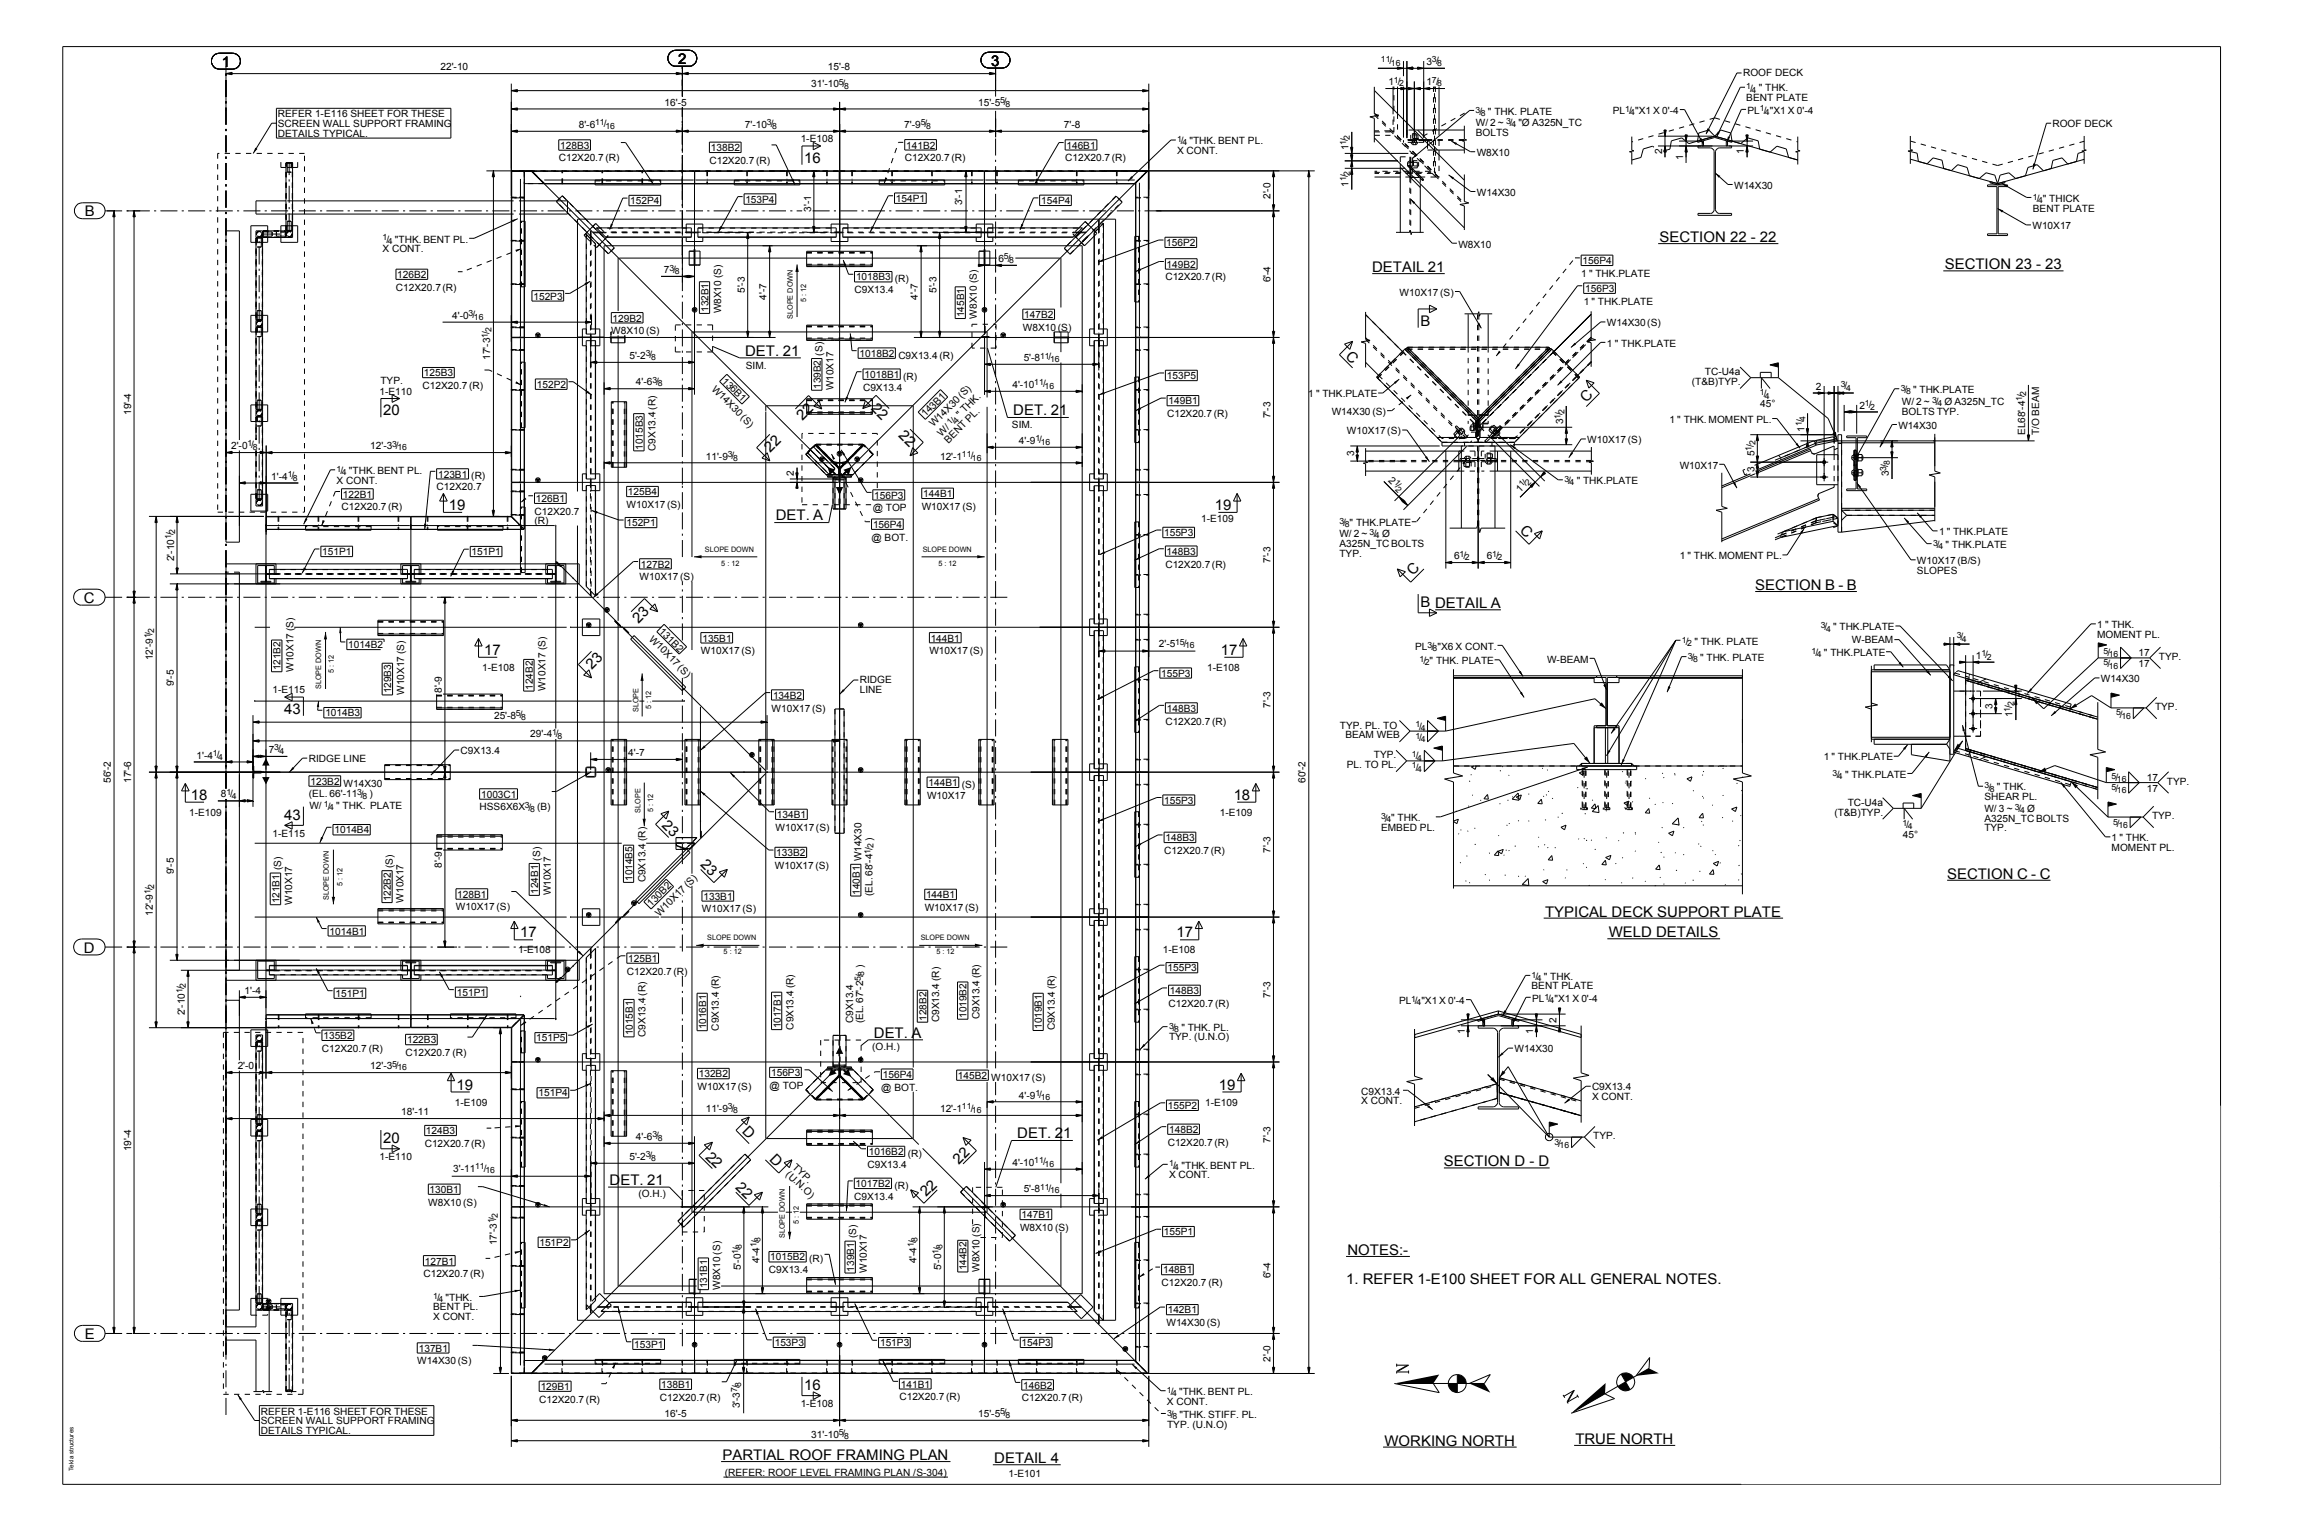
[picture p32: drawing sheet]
<svg xmlns="http://www.w3.org/2000/svg" width="914mm" height="610mm" viewBox="0 0 914 610" stroke-linecap="round" stroke-linejoin="round" font-family="sans-serif">
<defs><g id="words">
<g font-size="5.8">
<text x="88.2" y="26.6">1</text>
<text x="269.8" y="25.4">2</text>
<text x="394.5" y="26.2">3</text>
<text x="320" y="64.9">16</text>
<text x="33.7" y="86.1">B</text>
<text x="660.3" y="96.4">SECTION 22 - 22</text>
<text x="773.9" y="107.2">SECTION 23 - 23</text>
<text x="546" y="108.2">DETAIL 21</text>
<text x="565.2" y="129.6">B</text>
<text x="296.5" y="141.5">DET. 21</text>
<text x="535.2" y="141.9" transform="rotate(45 535.2 141.9)">C</text>
<text x="631.1" y="160.4" transform="rotate(-45 631.1 160.4)">C</text>
<text x="152.5" y="165.3">20</text>
<text x="319.3" y="167.5" transform="rotate(-45 319.3 167.5)">22</text>
<text x="346.4" y="162.6" transform="rotate(45 346.4 162.6)">22</text>
<text x="403.2" y="165.2">DET. 21</text>
<text x="357.3" y="173.5" transform="rotate(45 357.3 173.5)">22</text>
<text x="306.5" y="180.3" transform="rotate(-45 306.5 180.3)">22</text>
<text x="178.6" y="202.9">19</text>
<text x="483.4" y="202.9">19</text>
<text x="308.7" y="207">DET. A</text>
<text x="604.4" y="211.2" transform="rotate(45 604.4 211.2)">C</text>
<text x="562.2" y="229.4" transform="rotate(-45 562.2 229.4)">C</text>
<text x="33.4" y="239.9">C</text>
<text x="698.4" y="234.7">SECTION B - B</text>
<text x="565.2" y="241.6">B DETAIL A</text>
<text x="254" y="248.2" transform="rotate(-45 254 248.2)">23</text>
<text x="192.6" y="260.5">17</text>
<text x="485.7" y="260.5">17</text>
<text x="235.5" y="266.6" transform="rotate(-45 235.5 266.6)">23</text>
<text x="113.1" y="284.1">43</text>
<text x="75.9" y="318.3">18</text>
<text x="490.9" y="318.3">18</text>
<text x="113.1" y="326.2">43</text>
<text x="263.1" y="328.8" transform="rotate(45 263.1 328.8)">23</text>
<text x="278.5" y="344.2" transform="rotate(45 278.5 344.2)">23</text>
<text x="774.8" y="349.6">SECTION C - C</text>
<text x="614.8" y="364.7">TYPICAL DECK SUPPORT PLATE</text>
<text x="206.9" y="373">17</text>
<text x="468.2" y="373">17</text>
<text x="640.2" y="373">WELD DETAILS</text>
<text x="33.4" y="379.1">D</text>
<text x="347.7" y="412.8">DET. A</text>
<text x="181.7" y="433.6">19</text>
<text x="485" y="433.6">19</text>
<text x="152.5" y="454.8">20</text>
<text x="295.1" y="450.6" transform="rotate(45 295.1 450.6)">D</text>
<text x="404.8" y="452.8">DET. 21</text>
<text x="280.4" y="460.6" transform="rotate(45 280.4 460.6)">22</text>
<text x="305.9" y="461.4" transform="rotate(45 305.9 461.4)">D</text>
<text x="381.6" y="463.4" transform="rotate(-45 381.6 463.4)">22</text>
<text x="574.5" y="464.1">SECTION D - D</text>
<text x="242.6" y="471.4">DET. 21</text>
<text x="292.4" y="472.6" transform="rotate(45 292.4 472.6)">22</text>
<text x="368.6" y="476.4" transform="rotate(-45 368.6 476.4)">22</text>
<text x="536.2" y="499.4">NOTES:-</text>
<text x="535.7" y="510.9">1. REFER 1-E100 SHEET FOR ALL GENERAL NOTES.</text>
<text x="33.7" y="532.8">E</text>
<text x="320" y="553.1">16</text>
<text x="550.9" y="575.3">WORKING NORTH</text>
<text x="626.9" y="574.6">TRUE NORTH</text>
<text x="287.5" y="581.1">PARTIAL ROOF FRAMING PLAN</text>
<text x="395.6" y="582.3">DETAIL 4</text>
</g>
<g font-size="4.1">
<text x="552.9" y="25.6">/</text>
<text x="696.5" y="36.5">/ &quot; THK.</text>
<text x="588.7" y="45.7">/ &quot; THK. PLATE</text>
<text x="240.3" y="50.6">/</text>
<text x="469.9" y="57.5">/ &quot;THK. BENT PL.</text>
<text x="810.4" y="80.3">/ &quot; THICK</text>
<text x="153.8" y="96.6">/ &quot;THK. BENT PL.</text>
<text x="417.2" y="143.4">/</text>
<text x="415" y="154.2">/</text>
<text x="734" y="154.9">/</text>
<text x="701.8" y="158.1">/</text>
<text x="757.9" y="156.5">/ &quot; THK.PLATE</text>
<text x="368.3" y="166.1" transform="rotate(-45 368.3 166.1)">143B1</text>
<text x="371.4" y="170.1" transform="rotate(-45 371.4 170.1)">W14X30 (S)</text>
<text x="377.4" y="176.5" transform="rotate(-45 377.4 176.5)">BENT PL.</text>
<text x="386.2" y="182.6">/</text>
<text x="135.5" y="188.7">/ &quot;THK. BENT PL.</text>
<text x="604.9" y="196.2" transform="rotate(-45 604.9 196.2)">1 /</text>
<text x="624" y="192.7">/ &quot; THK.PLATE</text>
<text x="534.5" y="209.4">/ &quot; THK.PLATE</text>
<text x="770.7" y="218.1">/ &quot; THK.PLATE</text>
<text x="726" y="250.9">/ &quot; THK.PLATE</text>
<text x="471" y="257.3">/</text>
<text x="670.8" y="256.5">/ &quot; THK. PLATE</text>
<text x="780.1" y="254.8">/</text>
<text x="673.1" y="263.1">/ &quot; THK. PLATE</text>
<text x="722.4" y="261.1">/ &quot; THK.PLATE</text>
<text x="838.5" y="261.1">/</text>
<text x="566.4" y="264.3">/ &quot; THK. PLATE</text>
<text x="838.5" y="265.6">/</text>
<text x="843.5" y="285.6">/</text>
<text x="564.7" y="290.3">/</text>
<text x="564.7" y="294.8">/</text>
<text x="563.4" y="302.2">/</text>
<text x="563.4" y="306.7">/</text>
<text x="730.8" y="309.5">/ &quot; THK.PLATE</text>
<text x="841.8" y="310.7">/</text>
<text x="791.2" y="314.6">/ &quot; THK.</text>
<text x="841.8" y="315.2">/</text>
<text x="551.1" y="326.9">/ &quot; THK.</text>
<text x="758.5" y="329.5">/</text>
<text x="842.3" y="328.9">/</text>
<text x="259.2" y="360.9" transform="rotate(-45 259.2 360.9)">130B2</text>
<text x="262.4" y="364.9" transform="rotate(-45 262.4 364.9)">W10X17 (S)</text>
<text x="611" y="389.9">/ &quot; THK.</text>
<text x="466.7" y="410.2">/ &quot; THK. PL.</text>
<text x="386.2" y="442.3">/</text>
<text x="620" y="456.3">/</text>
<text x="192.5" y="466.2">/</text>
<text x="415" y="463.6">/</text>
<text x="466.8" y="465.1">/ &quot;THK. BENT PL.</text>
<text x="417.2" y="474.1">/</text>
<text x="173.9" y="517.7">/ &quot;THK.</text>
<text x="465.8" y="555.2">/ &quot;THK. BENT PL.</text>
<text x="465.9" y="564.2">/ &quot;THK. STIFF. PL.</text>
</g>
<g font-size="4">
<text x="175.3" y="27.9">22'-10</text>
<text x="329.4" y="27.9">15'-8</text>
<text x="567.6" y="25.8">3 /</text>
<text x="322.8" y="34.8">31'-10 /</text>
<text x="552.5" y="33.9">1 /</text>
<text x="567.6" y="33.9">1 /</text>
<text x="693.6" y="30.4">ROOF DECK</text>
<text x="694.9" y="40.3">BENT PLATE</text>
<text x="110.6" y="46.7">REFER 1-E116 SHEET FOR THESE</text>
<text x="264.4" y="42.1">16'-5</text>
<text x="389.2" y="42.1">15'-5 /</text>
<text x="641.8" y="45.4">PL / &quot;X1 X 0'-4</text>
<text x="695.4" y="45.2">PL / &quot;X1 X 0'-4</text>
<text x="110.6" y="50.5">SCREEN WALL SUPPORT FRAMING</text>
<text x="230.3" y="50.9">8'-6</text>
<text x="296.4" y="50.9">7'-10 /</text>
<text x="359.8" y="50.9">7'-9 /</text>
<text x="423.3" y="50.9">7'-8</text>
<text x="587.2" y="50">W/ 2 ~ / &quot;Ø A325N_TC</text>
<text x="587.2" y="53.9">BOLTS</text>
<text x="816.7" y="50.4">ROOF DECK</text>
<text x="110.6" y="54.4">DETAILS TYPICAL.</text>
<text x="222.9" y="59.2">128B3</text>
<text x="318.6" y="56.6">1-E108</text>
<text x="360.6" y="59.1">141B2</text>
<text x="424.3" y="59.2">146B1</text>
<text x="536.6" y="59.9" transform="rotate(-90 536.6 59.9)">1 /</text>
<text x="222.3" y="64.3">C12X20.7 (R)</text>
<text x="282.3" y="65.2">C12X20.7 (R)</text>
<text x="282.9" y="60.1">138B2</text>
<text x="360" y="64.2">C12X20.7 (R)</text>
<text x="423.8" y="64.3">C12X20.7(R)</text>
<text x="468.4" y="61.3">X CONT.</text>
<text x="587.6" y="62.1">W8X10</text>
<text x="661.3" y="61.5" transform="rotate(-90 661.3 61.5)">2</text>
<text x="669.8" y="63.8" transform="rotate(-90 669.8 63.8)">1</text>
<text x="693.9" y="61.5" transform="rotate(-90 693.9 61.5)">1</text>
<text x="536.6" y="74.3" transform="rotate(-90 536.6 74.3)">1 /</text>
<text x="587.7" y="77.9">W14X30</text>
<text x="690" y="75.2">W14X30</text>
<text x="250.8" y="81.3">152P4</text>
<text x="296.6" y="80.7">153P4</text>
<text x="356.4" y="80.3">154P1</text>
<text x="382.9" y="81.7" transform="rotate(-90 382.9 81.7)">3'-1</text>
<text x="414.3" y="81.2">154P4</text>
<text x="505.5" y="79.2" transform="rotate(-90 505.5 79.2)">2'-0</text>
<text x="322.8" y="84.3" transform="rotate(-90 322.8 84.3)">3'-1</text>
<text x="808.9" y="84.2">BENT PLATE</text>
<text x="808.7" y="91.2">W10X17</text>
<text x="152.2" y="100.4">X CONT.</text>
<text x="464.1" y="98">156P2</text>
<text x="580.3" y="98.6">W8X10</text>
<text x="397.3" y="104.2">6 /</text>
<text x="464.2" y="106.5">149B2</text>
<text x="629.8" y="105.1">156P4</text>
<text x="158.1" y="110.7">126B2</text>
<text x="264.2" y="108.7">7 /</text>
<text x="340.6" y="111.6">1018B3 (R)</text>
<text x="463.7" y="111.6">C12X20.7(R)</text>
<text x="505.5" y="112.4" transform="rotate(-90 505.5 112.4)">6'-4</text>
<text x="629.2" y="110.2">1 &quot; THK.PLATE</text>
<text x="157.6" y="115.7">C12X20.7(R)</text>
<text x="212.3" y="119.2">152P3</text>
<text x="296.3" y="116.6" transform="rotate(-90 296.3 116.6)">5'-3</text>
<text x="305.1" y="119.3" transform="rotate(-90 305.1 119.3)">4'-7</text>
<text x="340" y="116.7">C9X13.4</text>
<text x="365.3" y="119.3" transform="rotate(-90 365.3 119.3)">4'-7</text>
<text x="372.6" y="116.6" transform="rotate(-90 372.6 116.6)">5'-3</text>
<text x="556.9" y="117.7">W10X17 (S)</text>
<text x="630.8" y="116.2">156P3</text>
<text x="281.9" y="124.1" transform="rotate(-90 281.9 124.1)">132B1</text>
<text x="286.9" y="124.7" transform="rotate(-90 286.9 124.7)">W8X10 (S)</text>
<text x="630.2" y="121.2">1 &quot; THK.PLATE</text>
<text x="179.9" y="126.8">4'-0 /</text>
<text x="243.8" y="127.9">129B2</text>
<text x="383.7" y="126.2" transform="rotate(-90 383.7 126.2)">145B1</text>
<text x="388.7" y="126.7" transform="rotate(-90 388.7 126.7)">W8X10 (S)</text>
<text x="407" y="131.6">W8X10 (S)</text>
<text x="407.6" y="126.5">147B2</text>
<text x="639.4" y="129.8">W14X30(S)</text>
<text x="243.2" y="133">W8X10 (S)</text>
<text x="195.1" y="143.1" transform="rotate(-90 195.1 143.1)">17'-3 /</text>
<text x="250.4" y="142.8">5'-2 /</text>
<text x="342.1" y="142">1018B2 C9X13.4 (R)</text>
<text x="407.3" y="143.7">5'-8</text>
<text x="639.4" y="138">1 &quot; THK.PLATE</text>
<text x="168.7" y="149.7">125B3</text>
<text x="296.8" y="146.6">SIM.</text>
<text x="678.4" y="149.3">TC-U4a</text>
<text x="151.4" y="152.7">TYP.</text>
<text x="168.1" y="154.8">C12X20.7(R)</text>
<text x="213.6" y="154.3">152P2</text>
<text x="253.1" y="153.3">4'-6 /</text>
<text x="283" y="155" transform="rotate(45 283 155)">W14X30 (S)</text>
<text x="287" y="151.8" transform="rotate(45 287 151.8)">136B1</text>
<text x="326.6" y="154.8" transform="rotate(-90 326.6 154.8)">139B2 (S)</text>
<text x="331.6" y="155.3" transform="rotate(-90 331.6 155.3)">W10X17</text>
<text x="343.4" y="155.4">C9X13.4</text>
<text x="344" y="150.4">1018B1 (R)</text>
<text x="402.8" y="154.3">4'-10</text>
<text x="464.3" y="150.9">153P5</text>
<text x="673.2" y="153.2">(T&amp;B)TYP.</text>
<text x="722.5" y="155">2</text>
<text x="151" y="157.1">1-E110</text>
<text x="465" y="161">149B1</text>
<text x="520.5" y="158.1">1 &quot; THK.PLATE</text>
<text x="756.8" y="161.1">W/ 2 ~ / Ø A325N_TC</text>
<text x="52.2" y="165.1" transform="rotate(-90 52.2 165.1)">19'-4</text>
<text x="464.4" y="165.9">C12X20.7 (R)</text>
<text x="505.5" y="166.4" transform="rotate(-90 505.5 166.4)">7'-3</text>
<text x="529.9" y="165.1">W14X30 (S)</text>
<text x="700.4" y="162.1">45°</text>
<text x="739.9" y="162.6">2 /</text>
<text x="756.8" y="165">BOLTS TYP.</text>
<text x="374.7" y="173.8" transform="rotate(-45 374.7 173.8)">W/ / &quot; THK.</text>
<text x="402.7" y="170.3">SIM.</text>
<text x="535.9" y="172.8">W10X17(S)</text>
<text x="622" y="168.9" transform="rotate(-90 622 168.9)">3 /</text>
<text x="664.3" y="168.2">1 &quot; THK. MOMENT PL.</text>
<text x="718" y="171.9" transform="rotate(-90 718 171.9)">1 /</text>
<text x="755.4" y="170.7">W14X30</text>
<text x="805.8" y="173.1" transform="rotate(-90 805.8 173.1)">EL68'-4 /</text>
<text x="811.4" y="173.1" transform="rotate(-90 811.4 173.1)">T/O BEAM</text>
<text x="91.9" y="178.6">2'-0 /</text>
<text x="147.3" y="178.8">12'-3 /</text>
<text x="255.8" y="178.9" transform="rotate(-90 255.8 178.9)">1015B3</text>
<text x="260.9" y="179.4" transform="rotate(-90 260.9 179.4)">C9X13.4 (R)</text>
<text x="405.5" y="176.6">4'-9 /</text>
<text x="631.6" y="176.4">W10X17 (S)</text>
<text x="280.8" y="182.9">11'-9 /</text>
<text x="374.1" y="182.9">12'-1</text>
<text x="538.8" y="181.6" transform="rotate(-90 538.8 181.6)">3</text>
<text x="698.1" y="181.5" transform="rotate(-90 698.1 181.5)">5 /</text>
<text x="108" y="190.8">1'-4 /</text>
<text x="174.3" y="190.1">123B1 (R)</text>
<text x="315.9" y="189.5" transform="rotate(-90 315.9 189.5)">2</text>
<text x="552.3" y="191.5" transform="rotate(45 552.3 191.5)">2 /</text>
<text x="668.4" y="186.4">W10X17</text>
<text x="698.1" y="188" transform="rotate(-90 698.1 188)">3</text>
<text x="751.6" y="189.5" transform="rotate(-90 751.6 189.5)">3 /</text>
<text x="133.9" y="192.5">X CONT.</text>
<text x="173.7" y="195.2">C12X20.7</text>
<text x="249.9" y="197.1">125B4</text>
<text x="367.4" y="197.8">144B1</text>
<text x="135.9" y="203.1">C12X20.7(R)</text>
<text x="136.5" y="198">122B1</text>
<text x="213.3" y="199.7">126B1</text>
<text x="249.3" y="202.1">W10X17(S)</text>
<text x="347.3" y="203.5">@ TOP</text>
<text x="347.9" y="198.4">156P3</text>
<text x="366.8" y="202.9">W10X17 (S)</text>
<text x="212.7" y="204.8">C12X20.7</text>
<text x="212.7" y="208.7">(R)</text>
<text x="249.3" y="209.5">152P1</text>
<text x="477.9" y="207.8">1-E109</text>
<text x="346.8" y="215.1">@ BOT.</text>
<text x="347.4" y="210.1">156P4</text>
<text x="463.2" y="213.4">155P3</text>
<text x="533" y="213.8">W/ 2 ~ / Ø</text>
<text x="771.6" y="213">1 &quot; THK.PLATE</text>
<text x="128.2" y="220.9">151P1</text>
<text x="187.6" y="221">151P1</text>
<text x="464.2" y="220.8">148B3</text>
<text x="533" y="217.7">A325N_TCBOLTS</text>
<text x="533" y="221.6">TYP.</text>
<text x="69.3" y="223.3" transform="rotate(-90 69.3 223.3)">2'-10 /</text>
<text x="255" y="225.9">127B2</text>
<text x="463.7" y="225.9">C12X20.7(R)</text>
<text x="505.5" y="224" transform="rotate(-90 505.5 224)">7'-3</text>
<text x="578.6" y="222.5">6 /</text>
<text x="591.6" y="222.5">6 /</text>
<text x="668.4" y="222.5">1 &quot; THK. MOMENT PL.</text>
<text x="762.8" y="224.5">W10X17 (B/S)</text>
<text x="254.5" y="231">W10X17 (S)</text>
<text x="762.8" y="228.3">SLOPES</text>
<text x="262" y="251.4" transform="rotate(45 262 251.4)">131B2</text>
<text x="834.5" y="249.9">1 &quot; THK.</text>
<text x="138.6" y="257.9">1014B2</text>
<text x="258.1" y="254.5" transform="rotate(45 258.1 254.5)">W10X17 (S)</text>
<text x="279.5" y="255.3">135B1</text>
<text x="370.3" y="255.3">144B1</text>
<text x="461.1" y="257.6">2'-5</text>
<text x="736.9" y="255.9">W-BEAM</text>
<text x="834.5" y="253.8">MOMENT PL.</text>
<text x="60.9" y="262.7" transform="rotate(-90 60.9 262.7)">12'-9 /</text>
<text x="278.9" y="260.4">W10X17 (S)</text>
<text x="369.8" y="260.4">W10X17(S)</text>
<text x="563.1" y="258.6">PL / &quot;X6 X CONT.</text>
<text x="615.6" y="263.7">W-BEAM</text>
<text x="786.2" y="262.2">1 /</text>
<text x="851" y="261.2">17</text>
<text x="859" y="262.6">TYP.</text>
<text x="111.7" y="266.8" transform="rotate(-90 111.7 266.8)">121B2</text>
<text x="116.8" y="267.3" transform="rotate(-90 116.8 267.3)">W10X17 (S)</text>
<text x="191.9" y="267">1-E108</text>
<text x="462" y="269.3">155P3</text>
<text x="480.3" y="267">1-E108</text>
<text x="851" y="265.6">17</text>
<text x="69.2" y="273.1" transform="rotate(-90 69.2 273.1)">9'-5</text>
<text x="108.5" y="275.8">1-E115</text>
<text x="155.7" y="275.9" transform="rotate(-90 155.7 275.9)">129B3</text>
<text x="175.8" y="275.7" transform="rotate(-90 175.8 275.7)">8'-9</text>
<text x="212" y="274.4" transform="rotate(-90 212 274.4)">124B2</text>
<text x="217.1" y="275" transform="rotate(-90 217.1 275)">W10X17 (S)</text>
<text x="342.1" y="271.9">RIDGE</text>
<text x="342.1" y="275.8">LINE</text>
<text x="836" y="271.4">W14X30</text>
<text x="160.8" y="276.5" transform="rotate(-90 160.8 276.5)">W10X17 (S)</text>
<text x="307.6" y="278">134B2</text>
<text x="505.5" y="281.7" transform="rotate(-90 505.5 281.7)">7'-3</text>
<text x="129.5" y="285.1">1014B3</text>
<text x="196.6" y="286">25'-8 /</text>
<text x="307" y="283.1">W10X17 (S)</text>
<text x="464.3" y="283.2">148B3</text>
<text x="792.9" y="282.1" transform="rotate(-90 792.9 282.1)">3</text>
<text x="800.9" y="285.3" transform="rotate(-90 800.9 285.3)">1 /</text>
<text x="857.5" y="282.6">TYP.</text>
<text x="211" y="293.5">29'-4 /</text>
<text x="463.7" y="288.3">C12X20.7 (R)</text>
<text x="533.1" y="289.9">TYP. PL. TO</text>
<text x="535.3" y="293.8">BEAM WEB</text>
<text x="106.9" y="299.6">7 /</text>
<text x="78.2" y="301.8">1'-4 /</text>
<text x="122.9" y="303">RIDGE LINE</text>
<text x="183.3" y="300.1">C9X13.4</text>
<text x="250" y="300.9">4'-7</text>
<text x="535.9" y="305.6">PL. TO PL.</text>
<text x="546.7" y="301.8">TYP.</text>
<text x="725.7" y="302.6">1 &quot; THK.PLATE</text>
<text x="44.1" y="311.6" transform="rotate(-90 44.1 311.6)">56'-2</text>
<text x="52.2" y="311.6" transform="rotate(-90 52.2 311.6)">17'-6</text>
<text x="519.5" y="311.6" transform="rotate(-90 519.5 311.6)">60'-2</text>
<text x="854.2" y="310.8">17</text>
<text x="87.9" y="317.3">8 /</text>
<text x="122.9" y="317.3">(EL. 66'-11 / )</text>
<text x="123.5" y="312.3">123B2 W14X30</text>
<text x="191.4" y="317.4">1003C1</text>
<text x="368.9" y="317.8">W10X17</text>
<text x="369.5" y="312.8">144B1 (S)</text>
<text x="854.2" y="315.2">17</text>
<text x="862.2" y="312.3">TYP.</text>
<text x="123.1" y="322.1">W/ / &quot; THK. PLATE</text>
<text x="190.8" y="322.5">HSS6X6X / (B)</text>
<text x="463.3" y="319.8">155P3</text>
<text x="735.2" y="320.6">TC-U4a</text>
<text x="789.6" y="323">W/ 3 ~ / Ø</text>
<text x="789.7" y="318.4">SHEAR PL.</text>
<text x="75.3" y="324.6">1-E109</text>
<text x="309.1" y="325.5">134B1</text>
<text x="485.4" y="324.6">1-E109</text>
<text x="729.9" y="324.5">(T&amp;B)TYP.</text>
<text x="789.6" y="326.9">A325N_TCBOLTS</text>
<text x="856.3" y="326">TYP.</text>
<text x="108.5" y="332.9">1-E115</text>
<text x="133.1" y="331.6">1014B4</text>
<text x="308.6" y="330.5">W10X17(S)</text>
<text x="463.8" y="334.7">148B3</text>
<text x="549.6" y="330.7">EMBED PL.</text>
<text x="757.2" y="333.5">45°</text>
<text x="789.6" y="330.8">TYP.</text>
<text x="840.2" y="334.7">1 &quot; THK.</text>
<text x="308.9" y="340.7">133B2</text>
<text x="463.2" y="339.8">C12X20.7 (R)</text>
<text x="505.5" y="339.3" transform="rotate(-90 505.5 339.3)">7'-3</text>
<text x="840.2" y="338.6">MOMENT PL.</text>
<text x="69.2" y="347.9" transform="rotate(-90 69.2 347.9)">9'-5</text>
<text x="175.8" y="345.3" transform="rotate(-90 175.8 345.3)">8'-9</text>
<text x="308.4" y="345.8">W10X17(S)</text>
<text x="251.7" y="350.5" transform="rotate(-90 251.7 350.5)">1014B5</text>
<text x="256.8" y="351.1" transform="rotate(-90 256.8 351.1)">C9X13.4 (R)</text>
<text x="111.2" y="359.4" transform="rotate(-90 111.2 359.4)">121B1 (S)</text>
<text x="155.5" y="358.6" transform="rotate(-90 155.5 358.6)">122B2 (S)</text>
<text x="160.6" y="359.2" transform="rotate(-90 160.6 359.2)">W10X17</text>
<text x="181.9" y="357.2">128B1</text>
<text x="214.2" y="355.7" transform="rotate(-90 214.2 355.7)">124B1 (S)</text>
<text x="219.2" y="356.3" transform="rotate(-90 219.2 356.3)">W10X17</text>
<text x="279.9" y="358.1">133B1</text>
<text x="342.1" y="356" transform="rotate(-90 342.1 356)">140B1 W14X30</text>
<text x="347.1" y="356.5" transform="rotate(-90 347.1 356.5)">(EL. 68'-4 / )</text>
<text x="368.5" y="357.4">144B1</text>
<text x="60.9" y="364.5" transform="rotate(-90 60.9 364.5)">12'-9 /</text>
<text x="116.2" y="360" transform="rotate(-90 116.2 360)">W10X17</text>
<text x="181.4" y="362.3">W10X17 (S)</text>
<text x="279.3" y="363.1">W10X17 (S)</text>
<text x="368" y="362.5">W10X17(S)</text>
<text x="131.1" y="371.9">1014B1</text>
<text x="206.2" y="379.4">1-E108</text>
<text x="249.9" y="382.8">125B1</text>
<text x="462.7" y="379.4">1-E108</text>
<text x="249.4" y="387.9">C12X20.7(R)</text>
<text x="464.6" y="386.5">155P3</text>
<text x="97.3" y="395.5">1'-4</text>
<text x="465.5" y="395.6">148B3</text>
<text x="609.4" y="393.7">BENT PLATE</text>
<text x="133.5" y="396.7">151P1</text>
<text x="181.8" y="396.3">151P1</text>
<text x="465" y="400.6">C12X20.7(R)</text>
<text x="505.5" y="397" transform="rotate(-90 505.5 397)">7'-3</text>
<text x="556.7" y="399.5">PL / &quot;X1 X 0'-4</text>
<text x="609.7" y="398.6">PL / &quot;X1 X 0'-4</text>
<text x="73.6" y="403.9" transform="rotate(-90 73.6 403.9)">2'-10 /</text>
<text x="339.5" y="407.2" transform="rotate(-90 339.5 407.2)">C9X13.4</text>
<text x="343.4" y="407.2" transform="rotate(-90 343.4 407.2)">(EL. 67'-2 / )</text>
<text x="368.6" y="406.1" transform="rotate(-90 368.6 406.1)">128B2</text>
<text x="373.7" y="406.7" transform="rotate(-90 373.7 406.7)">C9X13.4 (R)</text>
<text x="384.6" y="405" transform="rotate(-90 384.6 405)">1019B2</text>
<text x="389.7" y="405.6" transform="rotate(-90 389.7 405.6)">C9X13.4 (R)</text>
<text x="619.3" y="407" transform="rotate(-90 619.3 407)">2</text>
<text x="128.7" y="413.4">135B2</text>
<text x="251.8" y="412" transform="rotate(-90 251.8 412)">1015B1</text>
<text x="256.9" y="412.6" transform="rotate(-90 256.9 412.6)">C9X13.4 (R)</text>
<text x="281" y="409.5" transform="rotate(-90 281 409.5)">1016B1</text>
<text x="286.1" y="410.1" transform="rotate(-90 286.1 410.1)">C9X13.4 (R)</text>
<text x="310.6" y="409.1" transform="rotate(-90 310.6 409.1)">1017B1</text>
<text x="315.7" y="409.7" transform="rotate(-90 315.7 409.7)">C9X13.4 (R)</text>
<text x="414.6" y="409.4" transform="rotate(-90 414.6 409.4)">1019B1</text>
<text x="419.7" y="410" transform="rotate(-90 419.7 410)">C9X13.4 (R)</text>
<text x="582.9" y="411.6" transform="rotate(-90 582.9 411.6)">1</text>
<text x="610.1" y="411.6" transform="rotate(-90 610.1 411.6)">1</text>
<text x="128.1" y="418.5">C12X20.7 (R)</text>
<text x="162" y="415.1">122B3</text>
<text x="213.4" y="414.4">151P5</text>
<text x="347" y="417.7">(O.H.)</text>
<text x="465.2" y="414">TYP. (U.N.O)</text>
<text x="602.7" y="418.8">W14X30</text>
<text x="94.6" y="425.5">2'-0</text>
<text x="147.3" y="425.5">12'-3 /</text>
<text x="161.4" y="420.2">C12X20.7 (R)</text>
<text x="278" y="428.7">132B2</text>
<text x="306.8" y="428.2">156P3</text>
<text x="351.3" y="428.9">156P4</text>
<text x="381.2" y="429.3">145B2 W10X17 (S)</text>
<text x="214.3" y="436.3">151P4</text>
<text x="277.5" y="433.7">W10X17(S)</text>
<text x="306.2" y="433.3">@ TOP</text>
<text x="350.7" y="434">@ BOT.</text>
<text x="405.5" y="437.1">4'-9 /</text>
<text x="541.6" y="435.5">C9X13.4</text>
<text x="633.5" y="433.9">C9X13.4</text>
<text x="633.5" y="437.8">X CONT.</text>
<text x="159.7" y="443.7">18'-11</text>
<text x="180.9" y="439.9">1-E109</text>
<text x="280.8" y="442.6">11'-9 /</text>
<text x="374.1" y="442.6">12'-1</text>
<text x="464.7" y="441.3">155P2</text>
<text x="479.6" y="439.9">1-E109</text>
<text x="541.6" y="439.4">X CONT.</text>
<text x="169.5" y="451.4">124B3</text>
<text x="253.1" y="453.6">4'-6 /</text>
<text x="464.7" y="455.8">C12X20.7 (R)</text>
<text x="465.2" y="450.8">148B2</text>
<text x="505.5" y="454.7" transform="rotate(-90 505.5 454.7)">7'-3</text>
<text x="634" y="453.3">TYP.</text>
<text x="52.2" y="458" transform="rotate(-90 52.2 458)">19'-4</text>
<text x="151" y="461.5">1-E110</text>
<text x="169" y="456.4">C12X20.7(R)</text>
<text x="250.4" y="461.5">5'-2 /</text>
<text x="345.7" y="459.6">1016B2 (R)</text>
<text x="180.3" y="466.3">3'-11</text>
<text x="312.4" y="467.6" transform="rotate(43 312.4 467.6)">(U.N.O)</text>
<text x="315.1" y="464.8" transform="rotate(43 315.1 464.8)">TYP.</text>
<text x="345.2" y="464.7">C9X13.4</text>
<text x="402.8" y="463.9">4'-10</text>
<text x="340.4" y="472.4">1017B2 (R)</text>
<text x="465.2" y="468.9">X CONT.</text>
<text x="170.4" y="479.7">W8X10 (S)</text>
<text x="170.9" y="474.7">130B1</text>
<text x="254" y="476.3">(O.H.)</text>
<text x="339.9" y="477.4">C9X13.4</text>
<text x="407.3" y="474.4">5'-8</text>
<text x="406.5" y="484.7">147B1</text>
<text x="405.9" y="489.8">W8X10 (S)</text>
<text x="463.1" y="491.6">155P1</text>
<text x="197.7" y="495.6" transform="rotate(-90 197.7 495.6)">17'-3 /</text>
<text x="214.6" y="495.8">151P2</text>
<text x="169.1" y="503.2">127B1</text>
<text x="302.2" y="502.8" transform="rotate(-90 302.2 502.8)">4'-4 /</text>
<text x="306.5" y="501.6">1015B2 (R)</text>
<text x="364.7" y="502.8" transform="rotate(-90 364.7 502.8)">4'-4 /</text>
<text x="168.5" y="508.3">C12X20.7 (R)</text>
<text x="294.7" y="505.4" transform="rotate(-90 294.7 505.4)">5'-0 /</text>
<text x="306" y="506.6">C9X13.4</text>
<text x="339.9" y="506" transform="rotate(-90 339.9 506)">139B1 (S)</text>
<text x="344.9" y="506.6" transform="rotate(-90 344.9 506.6)">W10X17</text>
<text x="374.6" y="505.4" transform="rotate(-90 374.6 505.4)">5'-0 /</text>
<text x="384.6" y="505.5" transform="rotate(-90 384.6 505.5)">144B2</text>
<text x="389.7" y="506.1" transform="rotate(-90 389.7 506.1)">W8X10 (S)</text>
<text x="462.8" y="506.6">148B1</text>
<text x="505.5" y="508.7" transform="rotate(-90 505.5 508.7)">6'-4</text>
<text x="281.4" y="512.6" transform="rotate(-90 281.4 512.6)">131B1</text>
<text x="286.5" y="513.2" transform="rotate(-90 286.5 513.2)">W8X10 (S)</text>
<text x="462.2" y="511.7">C12X20.7 (R)</text>
<text x="172.4" y="521.5">BENT PL.</text>
<text x="172.4" y="525.4">X CONT.</text>
<text x="464.1" y="527.6">W14X30(S)</text>
<text x="464.7" y="522.6">142B1</text>
<text x="166.6" y="537.9">137B1</text>
<text x="252.4" y="536.4">153P1</text>
<text x="308.3" y="535.6">153P3</text>
<text x="350.2" y="535.8">151P3</text>
<text x="406.5" y="535.7">154P3</text>
<text x="166" y="542.9">W14X30 (S)</text>
<text x="505.5" y="541.8" transform="rotate(-90 505.5 541.8)">2'-0</text>
<text x="215.1" y="553">129B1</text>
<text x="262.6" y="557.4">C12X20.7(R)</text>
<text x="263.1" y="552.3">138B1</text>
<text x="357.9" y="557.2">C12X20.7 (R)</text>
<text x="358.5" y="552.2">141B1</text>
<text x="406.6" y="557.6">C12X20.7 (R)</text>
<text x="407.2" y="552.5">146B2</text>
<text x="103.8" y="562.9">REFER 1-E116 SHEET FOR THESE</text>
<text x="214.5" y="558.1">C12X20.7 (R)</text>
<text x="264.4" y="563.9">16'-5</text>
<text x="294.4" y="560.4" transform="rotate(-90 294.4 560.4)">3'-3 /</text>
<text x="318.6" y="559.8">1-E108</text>
<text x="389.2" y="563.9">15'-5 /</text>
<text x="464.3" y="559">X CONT.</text>
<text x="103.8" y="566.8">SCREEN WALL SUPPORT FRAMING</text>
<text x="464.4" y="568">TYP. (U.N.O)</text>
<text x="103.8" y="570.7">DETAILS TYPICAL.</text>
<text x="322.8" y="572">31'-10 /</text>
<text x="288.4" y="587.2">(REFER: ROOF LEVEL FRAMING PLAN / S-304)</text>
<text x="401.3" y="587.7">1-E101</text>
</g>
<g font-size="3.4">
<text x="549.5" y="24.8">11</text>
<text x="553.5" y="26.2">16</text>
<text x="569.8" y="24.8">3</text>
<text x="571.9" y="26.2">8</text>
<text x="333.8" y="33.7">5</text>
<text x="335.9" y="35.2">8</text>
<text x="554.7" y="32.9">1</text>
<text x="556.8" y="34.4">2</text>
<text x="569.8" y="32.9">7</text>
<text x="571.9" y="34.4">8</text>
<text x="694.9" y="35.6">1</text>
<text x="397.9" y="41">5</text>
<text x="697" y="36.8">4</text>
<text x="400.1" y="42.5">8</text>
<text x="587.2" y="44.9">3</text>
<text x="589.3" y="46.1">8</text>
<text x="646.7" y="44.5">1</text>
<text x="648.7" y="45.8">4</text>
<text x="700.2" y="44.4">1</text>
<text x="702.3" y="45.7">4</text>
<text x="236.8" y="49.9">11</text>
<text x="240.9" y="51.3">16</text>
<text x="305.1" y="49.9">3</text>
<text x="307.3" y="51.3">8</text>
<text x="366.4" y="49.9">5</text>
<text x="368.5" y="51.3">8</text>
<text x="599.3" y="49.2">3</text>
<text x="601.4" y="50.5">4</text>
<text x="468.4" y="56.6">1</text>
<text x="470.5" y="57.8">4</text>
<text x="535.6" y="57.7" transform="rotate(-90 535.6 57.7)">1</text>
<text x="537.1" y="55.5" transform="rotate(-90 537.1 55.5)">2</text>
<text x="537.1" y="70" transform="rotate(-90 537.1 70)">2</text>
<text x="535.6" y="72.1" transform="rotate(-90 535.6 72.1)">1</text>
<text x="808.9" y="79.4">1</text>
<text x="811" y="80.7">4</text>
<text x="152.2" y="95.7">1</text>
<text x="154.3" y="96.9">4</text>
<text x="266.4" y="107.7">3</text>
<text x="399.5" y="103.2">5</text>
<text x="401.6" y="104.7">8</text>
<text x="268.5" y="109.1">8</text>
<text x="186.4" y="125.8">3</text>
<text x="188.6" y="127.3">16</text>
<text x="194.1" y="134.4" transform="rotate(-90 194.1 134.4)">1</text>
<text x="195.6" y="132.2" transform="rotate(-90 195.6 132.2)">2</text>
<text x="257" y="141.8">3</text>
<text x="259.1" y="143.3">8</text>
<text x="413.9" y="142.7">11</text>
<text x="417.8" y="144.1">16</text>
<text x="259.6" y="152.3">3</text>
<text x="261.7" y="153.8">8</text>
<text x="411.6" y="153.3">11</text>
<text x="415.6" y="154.9">16</text>
<text x="732.5" y="154">3</text>
<text x="734.6" y="155.5">4</text>
<text x="756.3" y="155.5">3</text>
<text x="700.2" y="157.2">1</text>
<text x="702.3" y="158.6">4</text>
<text x="742.1" y="161.5">1</text>
<text x="758.4" y="156.8">8</text>
<text x="768.8" y="160.3">3</text>
<text x="770.9" y="161.5">4</text>
<text x="804.7" y="159.5" transform="rotate(-90 804.7 159.5)">1</text>
<text x="806.2" y="157.4" transform="rotate(-90 806.2 157.4)">2</text>
<text x="620.9" y="166.7" transform="rotate(-90 620.9 166.7)">1</text>
<text x="622.5" y="164.6" transform="rotate(-90 622.5 164.6)">2</text>
<text x="718.5" y="167.6" transform="rotate(-90 718.5 167.6)">4</text>
<text x="744.2" y="163.1">2</text>
<text x="378.1" y="169.1" transform="rotate(-45 378.1 169.1)">1</text>
<text x="380.6" y="168.6" transform="rotate(-45 380.6 168.6)">4</text>
<text x="717" y="169.7" transform="rotate(-90 717 169.7)">1</text>
<text x="98.5" y="177.6">1</text>
<text x="100.6" y="179.1">8</text>
<text x="156" y="177.7">3</text>
<text x="158.2" y="179.2">16</text>
<text x="412" y="175.6">1</text>
<text x="414.1" y="177.1">16</text>
<text x="697" y="179.3" transform="rotate(-90 697 179.3)">1</text>
<text x="698.5" y="177.2" transform="rotate(-90 698.5 177.2)">2</text>
<text x="289.6" y="181.8">3</text>
<text x="291.7" y="183.3">8</text>
<text x="382.8" y="181.8">11</text>
<text x="386.8" y="183.3">16</text>
<text x="752" y="185.2" transform="rotate(-90 752 185.2)">8</text>
<text x="114.5" y="189.7">1</text>
<text x="116.6" y="191.3">8</text>
<text x="133.9" y="187.9">1</text>
<text x="136.1" y="189.1">4</text>
<text x="622.5" y="191.9">3</text>
<text x="750.6" y="187.3" transform="rotate(-90 750.6 187.3)">3</text>
<text x="554.6" y="192.3" transform="rotate(45 554.6 192.3)">1</text>
<text x="555" y="194.9" transform="rotate(45 555 194.9)">2</text>
<text x="605.6" y="193.9" transform="rotate(-45 605.6 193.9)">1</text>
<text x="608.2" y="193.4" transform="rotate(-45 608.2 193.4)">2</text>
<text x="624.6" y="193.1">4</text>
<text x="533" y="208.4">3</text>
<text x="535.1" y="209.8">8</text>
<text x="68.2" y="214.5" transform="rotate(-90 68.2 214.5)">1</text>
<text x="69.7" y="212.5" transform="rotate(-90 69.7 212.5)">2</text>
<text x="545" y="212.9">3</text>
<text x="547.1" y="214.2">4</text>
<text x="580.8" y="221.5">1</text>
<text x="593.8" y="221.5">1</text>
<text x="769.2" y="217.2">3</text>
<text x="771.3" y="218.4">4</text>
<text x="582.9" y="222.9">2</text>
<text x="595.9" y="222.9">2</text>
<text x="61.3" y="251.9" transform="rotate(-90 61.3 251.9)">2</text>
<text x="724.5" y="250">3</text>
<text x="726.6" y="251.3">4</text>
<text x="59.9" y="254" transform="rotate(-90 59.9 254)">1</text>
<text x="467.6" y="256.5">15</text>
<text x="471.6" y="258">16</text>
<text x="568" y="257.7">3</text>
<text x="669.2" y="255.7">1</text>
<text x="671.3" y="257">2</text>
<text x="778.6" y="253.9">3</text>
<text x="780.6" y="255.4">4</text>
<text x="564.9" y="263.4">1</text>
<text x="570.1" y="259">8</text>
<text x="671.6" y="262.2">3</text>
<text x="673.7" y="263.5">8</text>
<text x="720.9" y="260.3">1</text>
<text x="723" y="261.5">4</text>
<text x="788.4" y="261.1">1</text>
<text x="790.5" y="262.6">2</text>
<text x="837" y="260.3">5</text>
<text x="839.1" y="261.6">16</text>
<text x="567" y="264.8">2</text>
<text x="837" y="264.8">5</text>
<text x="839.1" y="266.1">16</text>
<text x="801.4" y="281" transform="rotate(-90 801.4 281)">2</text>
<text x="205.3" y="285">5</text>
<text x="207.4" y="286.4">8</text>
<text x="799.8" y="283.1" transform="rotate(-90 799.8 283.1)">1</text>
<text x="842" y="284.6">5</text>
<text x="844.1" y="286">16</text>
<text x="219.7" y="292.4">1</text>
<text x="221.8" y="294">8</text>
<text x="563.2" y="289.4">1</text>
<text x="563.2" y="293.9">1</text>
<text x="565.3" y="290.7">4</text>
<text x="109.1" y="298.6">3</text>
<text x="565.3" y="295.2">4</text>
<text x="84.8" y="300.8">1</text>
<text x="86.9" y="302.3">4</text>
<text x="111.3" y="300.1">4</text>
<text x="561.8" y="301.3">1</text>
<text x="561.8" y="305.7">1</text>
<text x="564" y="302.7">4</text>
<text x="564" y="307.1">4</text>
<text x="729.2" y="308.7">3</text>
<text x="731.4" y="310">4</text>
<text x="840.2" y="309.9">5</text>
<text x="842.3" y="311.2">16</text>
<text x="90.1" y="316.3">1</text>
<text x="92.2" y="317.8">4</text>
<text x="142.1" y="316.5">3</text>
<text x="144.2" y="317.8">8</text>
<text x="789.7" y="313.7">3</text>
<text x="791.8" y="315">8</text>
<text x="840.2" y="314.4">5</text>
<text x="842.3" y="315.7">16</text>
<text x="128.9" y="321.2">1</text>
<text x="131" y="322.5">4</text>
<text x="208.8" y="321.6">3</text>
<text x="210.9" y="322.9">8</text>
<text x="801.7" y="322.2">3</text>
<text x="803.8" y="323.4">4</text>
<text x="549.6" y="326">3</text>
<text x="551.7" y="327.2">4</text>
<text x="757" y="328.6">1</text>
<text x="759.1" y="329.9">4</text>
<text x="840.8" y="328.1">5</text>
<text x="842.9" y="329.4">16</text>
<text x="346.4" y="339.7" transform="rotate(-90 346.4 339.7)">1</text>
<text x="347.6" y="337.6" transform="rotate(-90 347.6 337.6)">2</text>
<text x="61.3" y="353.7" transform="rotate(-90 61.3 353.7)">2</text>
<text x="59.9" y="355.8" transform="rotate(-90 59.9 355.8)">1</text>
<text x="343.8" y="388.2" transform="rotate(-90 343.8 388.2)">8</text>
<text x="609.4" y="389">1</text>
<text x="72.6" y="395.2" transform="rotate(-90 72.6 395.2)">1</text>
<text x="74" y="393.1" transform="rotate(-90 74 393.1)">2</text>
<text x="342.6" y="390.2" transform="rotate(-90 342.6 390.2)">5</text>
<text x="611.5" y="390.3">4</text>
<text x="561.5" y="398.6">1</text>
<text x="563.6" y="399.9">4</text>
<text x="614.5" y="397.8">1</text>
<text x="616.6" y="399">4</text>
<text x="465.2" y="409.3">3</text>
<text x="467.3" y="410.6">8</text>
<text x="156" y="424.4">5</text>
<text x="158.2" y="426">16</text>
<text x="412" y="436">1</text>
<text x="414.1" y="437.6">16</text>
<text x="289.6" y="441.5">3</text>
<text x="291.7" y="443">8</text>
<text x="382.8" y="441.5">11</text>
<text x="386.8" y="443">16</text>
<text x="259.6" y="452.5">3</text>
<text x="261.7" y="454.1">8</text>
<text x="618.5" y="455.4">3</text>
<text x="257" y="460.5">3</text>
<text x="259.1" y="461.9">8</text>
<text x="620.6" y="456.8">16</text>
<text x="189.1" y="465.3">11</text>
<text x="193.1" y="466.9">16</text>
<text x="411.6" y="462.9">11</text>
<text x="415.6" y="464.3">16</text>
<text x="465.2" y="464.1">1</text>
<text x="467.3" y="465.4">4</text>
<text x="413.9" y="473.4">11</text>
<text x="417.8" y="474.8">16</text>
<text x="198.1" y="484.8" transform="rotate(-90 198.1 484.8)">2</text>
<text x="196.6" y="486.8" transform="rotate(-90 196.6 486.8)">1</text>
<text x="295.1" y="496.8" transform="rotate(-90 295.1 496.8)">8</text>
<text x="301.1" y="496.2" transform="rotate(-90 301.1 496.2)">1</text>
<text x="302.6" y="494.1" transform="rotate(-90 302.6 494.1)">8</text>
<text x="363.6" y="496.2" transform="rotate(-90 363.6 496.2)">1</text>
<text x="365.1" y="494.1" transform="rotate(-90 365.1 494.1)">8</text>
<text x="375" y="496.8" transform="rotate(-90 375 496.8)">8</text>
<text x="293.7" y="498.9" transform="rotate(-90 293.7 498.9)">1</text>
<text x="373.5" y="498.9" transform="rotate(-90 373.5 498.9)">1</text>
<text x="172.4" y="516.7">1</text>
<text x="174.5" y="518">4</text>
<text x="294.9" y="551.8" transform="rotate(-90 294.9 551.8)">8</text>
<text x="293.4" y="553.9" transform="rotate(-90 293.4 553.9)">7</text>
<text x="464.3" y="554.2">1</text>
<text x="466.4" y="555.6">4</text>
<text x="397.9" y="562.8">5</text>
<text x="464.4" y="563.3">3</text>
<text x="400.1" y="564.3">8</text>
<text x="466.5" y="564.6">8</text>
<text x="333.8" y="570.9">5</text>
<text x="335.9" y="572.4">8</text>
</g>
<g font-size="3">
<text x="320.7" y="120" transform="rotate(-90 320.7 120)">5 : 12</text>
<text x="315.5" y="126.9" transform="rotate(-90 315.5 126.9)">SLOPE DOWN</text>
<text x="280.5" y="219.6">SLOPE DOWN</text>
<text x="367.2" y="219.6">SLOPE DOWN</text>
<text x="287" y="225.1">5 : 12</text>
<text x="373.5" y="225.1">5 : 12</text>
<text x="132.8" y="267.6" transform="rotate(-90 132.8 267.6)">5 : 12</text>
<text x="127.8" y="274.2" transform="rotate(-90 127.8 274.2)">SLOPE DOWN</text>
<text x="254" y="283.4" transform="rotate(-90 254 283.4)">SLOPE</text>
<text x="259.2" y="282.2" transform="rotate(-90 259.2 282.2)">5 : 12</text>
<text x="254.8" y="323.4" transform="rotate(-90 254.8 323.4)">SLOPE</text>
<text x="259.8" y="323" transform="rotate(-90 259.8 323)">5 : 12</text>
<text x="136.3" y="352.4" transform="rotate(-90 136.3 352.4)">5 : 12</text>
<text x="130.8" y="358.1" transform="rotate(-90 130.8 358.1)">SLOPE DOWN</text>
<text x="281.4" y="374.2">SLOPE DOWN</text>
<text x="366.4" y="374.2">SLOPE DOWN</text>
<text x="288" y="379.7">5 : 12</text>
<text x="372.6" y="379.7">5 : 12</text>
<text x="317.9" y="487.1" transform="rotate(-90 317.9 487.1)">5 : 12</text>
<text x="312.3" y="492.7" transform="rotate(-90 312.3 492.7)">SLOPE DOWN</text>
</g>
<text font-size="2.5" x="29.2" y="585.5" transform="rotate(-90 29.2 585.5)">Tekla structures</text>
</g></defs>
<g fill="none" stroke="#000" stroke-width=".4">
<path d="M25 18.5h858.6v572.1h-858.6zM84.7 22.5l.8-.8 1.2-.4 5.8-.1a3.2 3.2 0 0 1 3.2 3.1 3.2 3.2 0 0 1-3.2 3.2h-5.2a3.2 3.2 0 0 1-2.6-5zM89.9 26.4v17.8M89.9 29.3l2.5-.5v.9zM89.9 29.3h306.3M203.5 33.3v158.6h130.2M203.5 36.1l2.4-.5v1zM203.5 36.1h253.6M266.7 20.9l1-.7 1.2-.2h5.3a3.2 3.2 0 0 1 3.1 3.2 3.2 3.2 0 0 1-3.1 3.1h-5.3a3.2 3.2 0 0 1-2.9-1.9 3.2 3.2 0 0 1 .7-3.5zM269.1 28.8l2.4 .5-2.4 .4zM271.5 26.4v7.7M271.5 29.3l2.4-.5v.9z"/>
<path d="M391.2 21.7l1.1-.7 1.2-.3h5.2a3.2 3.2 0 0 1 3.2 3.2 3.2 3.2 0 0 1-3.2 3.2h-5.2a3.2 3.2 0 0 1-2.9-1.9 3.2 3.2 0 0 1 .6-3.5zM393.7 28.8l2.5 .5-2.5 .4zM396.2 26.4v9.7M454.7 35.6l2.4 .5-2.4 .5zM457.1 33.3v100.9h-5.2v-61.3l4.9-4.9M546.9 34.5v10.8l1.7 .6-3.5 .6 1.8 .6v9.5M546.9 36.1l35.7 35.5M548.3 27.2h26.7M551.3 35.2h23.7M554.3 34.5v8.8M556 26.7l2.5 .5-2.5 .4zM556.1 34.5v10.7"/>
<path d="M557.4 34.8l2.4 .4-2.4 .5zM558.5 24.3v6M558.5 34.5v20.3M559.8 24.3v30.6M559.8 27.2l2.4-.5v.9zM560.3 34.8l2.5 .4-2.5 .5zM562.8 32.4v24.5M562.8 35.2l2.4-.4v.9zM564 26.7l2.5 .5-2.5 .4zM566.5 24.3v30.5M566.5 35.2l2.5-.4v.9zM572.6 34.5v17.2"/>
<path d="M693 29h-1.9l-12.2 24.3M694.4 34.7h-1.9l-9.6 20M110 43.1h69.4v11.8h-69.4zM110 49h-1.9l-7.3 12M203.5 43.3l2.4-.4v1zM203.5 52.2l2.4-.5v1zM203.5 43.3h253.6M203.5 52.2h253.6M222.3 55.6h12.6v4.2h-12.6zM247.1 56.7h1.8l11.1 16.6M269.1 51.7l2.4 .5-2.4 .5zM271.5 49.4v2.2"/>
<path d="M271.5 52.2l2.4-.5v1zM282.3 56.6h12.6v4.1h-12.6zM307 57.7h1.9l7.4 15.8M323.6 56.6l3 1.5-3 1.5zM326.6 58.1h-7.5v7.4M331.6 42.9l2.5 .4-2.5 .6zM331.6 51.7l2.5 .5-2.5 .5zM334.1 40.6v148.3M334.1 43.3l2.4-.4v1zM334.1 52.2l2.4-.5v1zM360 55.5h12.6v4.2h-12.6zM393.7 51.7l2.5 .5-2.5 .5z"/>
<path d="M396.2 47.2v7.4M396.2 52.2l2.3-.5v1zM423.2 56.7h-1.8l-9.7 16.6M423.8 55.6h12.7v4.1h-12.7zM454.7 42.9l2.4 .4-2.4 .6zM454.7 51.7l2.4 .5-2.4 .5zM467.9 55.7h-2l-17.1 16.4M537.4 58.6h.9l-.4 2.4zM537.9 52.5v22.9M546.9 54.9l35.7 35.7M562.6 51.7h20M564 51.7l8 8"/>
<path d="M566.4 55.5h1.5M566.8 55.9h1.4M568 55.9v1.2M570.6 59.7h12M572.6 59.7v2M577.5 56.1l7.6 4.3h1.9M582.7 50v5.4l.9 .3-1.9 .3 1 .3v4.7M584.8 43.9l-22.9 19.2M649.3 54.4v5.4l.9 .2-1.8 .4 .9 .2v4.8M658.1 58.6l-.5-.4-3.7 1.1-1 3.4-3.6 1M659.7 58.1h37.9M659.7 54.2h21.7"/>
<path d="M662.1 51.7h.9l-.5 2.5zM662.5 51.7v10.9M662.5 58.1l.5 2.4h-.9zM668.1 56.1h8.8M668.4 43.6h1.9l7.4 13.5M670.5 53.7h.9l-.5 2.4zM670.9 58.1l.5 2.4h-.9zM670.9 53.7v11.2M675.4 56.1l6.9-1.9 7 1.9-.2 .5-6.8-1.9-6.7 1.9zM675.6 58.1v.7l5.6 .2 .8 .8 .1 .6-.1 23.6-.8 .8-5.6 .1v.8h13.4v-.8l-5.5-.1-.9-1.3v-23.1l.9-1.4 5.5-.2v-.7M677.3 58.1v-2h.5v2M682.3 54.2l33 9.5-3.6-1-.9-3.4-3.7-1.1-2.8 2.3"/>
<path d="M682.3 54.2l2.4-2.5 4 1.2 .5 3.2 3.5 1 2.8-2.2 4.1 1.1 .6 3.4M682.3 54.2l-5 1.4M682.3 54.2l-2.3-2.5-4 1.2-.5 3.2-3.5 1-2.8-2.2-4.1 1.1-.6 3.4-2.7 .7M687.3 56.1h-.4v2M687.4 56.1v2M687.8 56.1h9.8M694.7 53.7h.9l-.4 2.4zM694.8 43.5h-1.9l-5.8 13.1M695.2 58.1l.4 2.4h-.9zM695.2 53.7v8.9M715.3 54.4v5.4l1 .2-1.8 .4 .8 .2v4.8M760.1 54.1v5.4l1 .3-1.9 .3 .9 .3v4.8"/>
<path d="M816.2 49h-1.9l-5.4 18.4M829.3 54.1v5.4l.9 .3-1.8 .3 .9 .3v4.8M111.8 64.5v2.1h2M113.8 79.9h-11.9v5.3h11.9M113.8 64.5h2.6M113.8 64.9h2.6v26.8h-2.6zM114.3 64.7v.2M115.9 64.7v.2M116.4 79.9h87.1M118.4 64.5v2.1h-2M193.5 68h140.4v5.2l-117.2-.1M196.3 68l.5 2.4h-1z"/>
<path d="M196.3 68v137.5M203.6 68.2h7.9M203.6 68v66.2M207 68h.1M207.1 71.2v62.7M208.6 68.2v66h-5.1M208.6 73.1h7.8M208.6 79.9h17.2v5.3h-17.2M211.3 67.9l.2 .2zM211.3 68l121.1 120.9M211.6 68l.1 .2M211.7 68.2h122.2"/>
<path d="M211.7 68.2l5 5M216.6 71.6h59.4M236.8 71.6v2h26.1v-2M249.7 78.8h-1.9l-5.2 12.6M250.3 77.7h12.6v4.2h-12.6zM276.4 71.2v.3zM276.4 68v89.1M276.4 68v5.2M276.8 71.6h56.9M292.2 71.6v2h26.1v-2M295.5 78.2h-1.9l-7.7 14.1M296.1 77.1h12.6v4.2h-12.6z"/>
<path d="M323.8 68l.5 2.4h-1zM323.8 68v24.5M333.9 71.3h.3zM334.2 68.2h122.2M334.4 71.6h56.9M349.8 71.6v2h26.1v-2M355.3 77.9h-1.8l-7.2 14.4M355.9 76.8h12.7v4.1h-12.7zM384.4 68v24.5M384.4 68l.4 2.4h-.9zM391.7 68v5.2M391.8 71.2v.3z"/>
<path d="M391.8 68v64.5h.2v-2.7h-.2M392.1 71.6h59.4M405.2 71.6v2h26.1v-2M413.2 78.7h-2l-5.3 12.7M413.7 77.6h12.6v4.2h-12.6zM444.2 78.1l2.3 2.3-20.7 20.8-2.3-2.4zM452 72.8v61.4M453.4 72.7v61.2M454.3 70.2h.1M454.4 70.2l-118.7 118.7M456.4 68.2l-5 5M456.6 68l-.2 .2"/>
<path d="M456.9 68v66.2M506.7 68v478.5M506.7 68l.5 2.4h-.9zM520.8 68l.5 2.4h-.9zM520.8 68v478.5M523.2 68h-189v5.2l117.2-.1M535.1 67h24M535.1 64h21.2M535.1 61h25.3M537.4 61.6h.9l-.4 2.4zM537.9 67l.4 2.4h-.9zM537.9 64l.4 2.4h-.9z"/>
<path d="M546.9 70.4h10.3M557.2 66.6l7.9 8M557.2 65.2v27.3M560.3 66l.4-.3 5.8 5.8-.3 .4zM561 69v1.4M561.1 66.1l-.4 .4M561.2 79.1l16.6 17.7h1.9M561.3 70.4h1.1M561.3 70.6h1.2M561.3 69.3v1.5M565.1 73.2v19.3M576.4 69.6l8.8 6.6h1.9"/>
<path d="M582.7 69.4v10.8l1.8 .6-3.6 .6 1.8 .6v9.5M682.5 68.8l5.1 4.6h1.8M760.1 60.3l2.7 .7 .6 3.3 3.4 .9 2.4-2.4 3.6 1 .6 3.3 3.1 .8 2.5-2.4 3.7 1.1 1 3.3 3.9 1.1 2.7-2.3 3.4 1 1.2 3.4M760.1 63.3l34.8 9.8M790.9 73.6h7.9v.7h-3.7v18.7h3.7v.7h-7.9v-.7h3.7v-18.7h-3.7zM792 72.3l2.9 .8 2.8-.8 .1 .4-2.9 .9-3.1-.9zM796.5 73l9.9 5.6h1.9M802 71l-2.7-2.3-3.4 1-1 3.4M829.1 60.4l-2.2 .6-.6 3.3-3.5 1-2.3-2.5-3.6 1-.7 3.3-3.1 .9-2.5-2.5-3.6 1.1-1.1 3.3M829.3 63.4l-34.4 9.7M30.6 81.6l1-.7 1.2-.2h5.8a3.2 3.2 0 0 1 3.2 3.2 3.2 3.2 0 0 1-3.2 3.1h-5.8a3.2 3.2 0 0 1-2.9-1.9 3.2 3.2 0 0 1 .7-3.5zM42.6 83.9h3"/>
<path d="M45.4 83.9v446.7M45.4 83.9l.4 2.4h-.9zM50.5 83.9h5.3M53.3 83.9l.5 2.4h-.9zM53.3 83.9v446.7M101.9 91.9h2.6v2.6h-2.6zM101.9 94.7h2.6v32.6h-2.6zM102.4 94.5v.2M104 94.5v.2M104.5 92.3h.1M104.5 94h.1M104.6 91.9h9v2.6h-9z"/>
<path d="M106.5 91.9v-2.1h-6.7v6.6h2.1M106.5 94.5v1.9h-2M113.6 92.3h.2M113.6 94h.2M113.8 91.9h2.6v2.6h-2.6zM113.8 89.8h-2v2.1M114.3 91.7v.2M115.9 91.7v.2M116.4 89.8h2v6.6h-6.6v-1.9M116.4 85.2h87.1M206 87l-17.4 7.8h-1.9M207.1 88.1h1.9v26h-1.9"/>
<path d="M221.4 80.3l2.4-2.4 20.6 20.7-2.3 2.4zM233.3 93.2l3.7 3.8v35.9h-3.7zM234.9 94.9v-3l.3 .2v3.1M236.9 96.9v36M237.3 90.7h37.8v3.7h-34.1zM238.8 90.7l-1.7-1.8-4.7 4.7 .9 .9M239 92.4h-3l.2 .2h3.1M241 94.3h34.1M241.5 94.4l-4.2 4.2-.3-.4M273 90.7v-1.5h6.7v1.5M273 94.4v1.7h6.7v-1.7M275.1 92.4h1.1v.2h-1.1"/>
<path d="M276.2 99.9h-2v5.5h4.4v-5.5h-2.1M277.7 92.4h-1.2v.2h1.2M277.7 90.7h55v3.7h-55zM277.7 94.3h55M281.3 92.5h18.6M297.5 92.5l.5 2.4h-.9zM297.5 92.5v41.8M306.2 97.8l.5 2.4h-.9zM306.2 97.8v36.5M321 100h26.1v6.1h-26.1zM321.1 92.5h8M323.3 90.1h1l-.5 2.4z"/>
<path d="M330.7 94.4v1.7h6.7v-1.7M330.7 90.7v-1.5h6.7v1.5M332.7 92.4h1.2v.2h-1.2M335.4 92.4h-1.2v.2h1.2M335.4 90.7h55v3.7h-55zM335.4 94.3h55M366.5 97.8v36.5M366.5 97.8l.4 2.4h-.9zM371.1 92.5h23.7M373.9 92.5v41.8M373.9 92.5l.5 2.4h-.9zM383.9 90.1h.9l-.4 2.4z"/>
<path d="M388.5 94.4v1.7h6.6v-1.7M388.5 90.7v-1.5h6.6v1.5M391.6 92.4v.2h-1.2M391.6 99.9h-2v5.5h4.3v-5.5h-2M391.9 92.4v.2h1.1M393 90.7h37.7l-3.7 3.7h-34zM393 94.3h34.1M427.6 93.8l3.9 4 3.9-3.8M428.5 93.7l.2 .1M428.5 93.7l1.9-1.7-1.9 2zM428.8 92.6h.8M429 92.4h.9"/>
<path d="M429.3 90.7l2.5-2.6 4 4M429.9 92.6h2M430.1 92.4h2M430.8 96l.1 .1M430.8 96l1.9-1.7-1.8 1.8M435.4 92.5v40.4M437.4 90.5v-3.1l-.3 .2v3.2M439.1 88.8v44.1h-3.7v-40.3zM453.4 94.1h-1.9v26h1.9M459.9 83.9h49.2M463 95.5h-1.9l-24.1 8.8M463.5 94.4h12.7v4.1h-12.7z"/>
<path d="M506.3 81.4h.9l-.5 2.5zM506.7 83.9l.5 2.4h-.9zM555.5 92.5h5.3l.4-.9 .3 1.8 .3-.9h4.7M659.8 96.9h47.8M794.9 83l11.4 6.5h1.8M157.6 107.1h12.6v4.1h-12.6zM211.7 115.7h12.6v4.1h-12.6zM234.9 111.9l-8.2 4.9h-1.8M246 102.7v21.1M246.4 102.7h150.3M263.1 110h13.3M271.5 101.1v11.3"/>
<path d="M271.5 110l2.4-.4v.9zM274 109.6l2.4 .4-2.4 .5zM276.2 105.4v-6.3h.3v6.3M276.2 104.6h.3M278.3 112.1h4.1v12.6h-4.1zM317.2 105.2v21M321 105.5h26.1M335.5 103.5l2.2 5.6h1.8M340 108h14.9v4.2h-14.9zM380.1 114.1h4v12.6h-4zM389.3 105.6h15.3M389.3 105.2l2.5 .4-2.5 .5z"/>
<path d="M391.6 105.4v-6.3h.3v6.3M391.6 104.6h.3M396.2 103.6v4.3M396.2 105.6l2.3-.4v.9zM404 102.7h17.7M422.1 102.7v19.6M463.1 104.1h-1.8l-9.6 4M463.7 103h12.6v4.1h-12.6zM546 108.9h28.9M579 116h1.8l8.6 14.6M629.2 101.5h12.6v4.2h-12.6zM629.6 113.7h-1.9l-24.7 33.1"/>
<path d="M630.2 112.6h12.6v4.2h-12.6zM773.3 107.8h47.8M101.9 125.5h-2.1v6.6h2.1M101.9 127.4h2.6v2.7h-2.6zM101.9 130.3h2.6v32.6h-2.6zM102.4 127.3v.1M102.4 130.1v.2M104 127.3v.1M104 130.1v.2M104.5 125.5h2v6.6h-2M176.1 128.2h59.3M203.5 134.4h5.1v57.5"/>
<path d="M203.5 128.2l2.4-.4v.9zM203.6 134.4v57.5M206.8 134.3h.1M206.8 134.3h101.8M207.1 134.1v.3zM207.1 134.6v56.9M213.3 132.9h1.5l-.8 1.4zM229.8 134.1h10.6M233 127.8l2.4 .4-2.4 .5zM233.3 130.9h-1.6v6.7h1.6M233.3 135.6h3.7v55h-3.7zM234.9 135.6v-1.1h.3v1.1"/>
<path d="M234.9 132.9v1.2M235 135v11.6M235.2 132.9v1.2M235.4 125.4v4M236.9 135.6v55M237 130.9h1.7v6.7h-1.7M243.2 124.4h12.7v4.1h-12.7zM243.6 132.1h-.5v2M246 133.4v113.7M248.2 134.1v.4M248.6 134.1h-5.9v.4h5.9M248.6 133.4v3"/>
<path d="M248.7 133.4v3h-5.6v-1.9M275.3 132v89.7M275.6 122.9h1.5l-.7 1.2zM275.8 132.1h116.5M276.3 132.9h.1M277.6 134.3h.1M283.5 137.8l10.8 4.6h24.4M297.1 131.8h.9l-.5 2.5zM305.8 131.8h.9l-.5 2.5zM321 129.4h26.1v6.1h-26.1zM321 134.9h26.1M338.3 132.7l.7 6.8h1.9"/>
<path d="M341.5 138.4h14.8v4.2h-14.8zM363.6 134.3h145.5M366 131.8h.9l-.4 2.5zM373.5 131.8h.9l-.5 2.5zM390.3 134.3h.1M390.8 133.9h2.7v.3h-2.7zM391 122.9h1.5l-.7 1.2zM391.7 132.9h.1M391.8 133.9v23.2M392.8 132v26.2M392.9 138.5l8 27.6h24.4M398.4 132.9h1.6l-.8 1.4z"/>
<path d="M407 123h12.6v4.1h-12.6zM419.5 134.1h5.9v.4h-5.9M419.5 132.1v4.3M419.9 134.1v.4M422.1 132.1v8M425 134.1v-2h-5.6v4.3h5.6v-1.9M435.4 130.9h-1.8v6.7h1.8M435.4 135.6h3.7v55h-3.7zM435.4 135.6v55M437.1 132.9v1.1h.3v-1.1M437.1 135.6v-1.1h.3v1.1M437.2 135.4v12"/>
<path d="M439.1 130.9h1.5v6.7h-1.5M452 134.4v57.5M453.4 134.6v56.9M453.6 134.3h.1M456.9 134.4v57.5M506.3 131.8h.9l-.5 2.5zM506.7 134.3l.5 2.4h-.9zM535 136.9l3.2-1.1-1.1 3.2zM538.2 135.8l-5.2 5.3 5.2 5.3M543.4 125.2l14.6 14.7M543.4 124.1v10.8l1.8 .6-3.6 .6 1.8 .6v9.5M559 138.9l28.5 28.7"/>
<path d="M559 138.9l-11.2 11.2 26 25.9M559.6 138.7l28.6 28.5M559.6 138.7l-.6 .2M560.1 138.2l-.5 .5M560.1 138.2h56.2M560.1 138.2l28.1 28.1M568.8 121.4l3 1.5-3 1.6zM571.8 122.9h-7.5v7.5M582.8 124.9h5.3l.3-.9 .3 1.8 .3-.9h4.8M584.2 125.1v13.1M592.2 125.1v13.1M616.3 138.2l.4 .5"/>
<path d="M616.3 138.2l-28.1 28.1M616.7 138.7l-28.5 28.5M616.7 138.7l.8 .2M617.5 138.9l11.1 11.2-25.9 25.9h-28.9M617.5 138.9l-28.6 28.7M633.1 125.1l-14.8 14.8M633.1 123.9v10.7l1.8 .6-3.5 .6 1.7 .6v9.6M638.8 128.1h-1.9l-11.8 10.2M638.8 136.2h-1.9l-17.1 17.1M156 157.1l3 1.5-3 1.5zM159 158.6h-7.4v7.4M168.1 146.2h12.7v4.1h-12.7z"/>
<path d="M207.1 144.1h1.9v26.1h-1.9M213 150.8h12.6v4.1h-12.6zM226.2 151.9h1.9l7.4 5.3M235 144.2h41.4M235 144.2l2.5-.5v.9zM240.4 154.7l2.4-.5v.9zM240.4 154.7h36M243.2 159.9h6.1v26h-6.1zM248.7 159.9v26M274 143.7l2.4 .5-2.4 .4zM274 154.2l2.4 .5-2.4 .4zM286.3 151.8l2.9-2.9 9 8.9-3 3z"/>
<path d="M321 158.7h26.1v6.1h-26.1zM322.9 142.7h4.2v12.6h-4.2zM326 159.5l1 3.2-3.2-1.1zM342.8 147.9h-1.8l-4.8 12.2M343.4 146.8h14.8v4.2h-14.8zM344.3 159.4l2.2 2.1-3.2 1.1zM374.2 155l2.9 3-8.9 8.9-2.9-2.9zM391.8 144.9l2.3-.4v1zM391.8 155.7l2.3-.4v.9zM391.8 144.9h45.4M391.8 155.7h38.8M422.1 144.3v326.5"/>
<path d="M428.2 155.3l2.4 .4-2.4 .5zM434.8 144.5l2.4 .4-2.4 .6zM453.4 150h-1.9v26.1h1.9M463.2 148.4h-1.9l-24.1 8.7M463.7 147.3h12.7v4.2h-12.7zM463.9 158.4h-2l-10.2 5.1M464.4 157.4h12.6v4.1h-12.6zM543.4 144.2l5.2 5.2M556.8 150.9l-6.6 5.5h-1.8M631.2 151.3l5.2 5.2-5.2 5.3M631.2 151.3l3.1 1-2.1 2.1zM633.2 143.9l-5.4 5.5"/>
<path d="M692.4 146l4.2 4.3M696.6 150.3h11M696.6 150.3l-4.2 4.3M700.4 150.3v-2.1h4.4v2.1M700.9 154.6v-4.3l3.4 4.3M707.6 146l-3.3-.8 3.3-.8v5.9M707.6 150.3l19.9 16.2 3.5 8.3M721.4 156.4h16.2M723.4 156l2.4 .4-2.4 .5zM725.8 153.6v37.9M727.4 156l2.4 .4-2.4 .5zM729.8 153.6v22.8"/>
<path d="M729.8 156.4l2.5-.4v.9zM731.4 153.6v18.4M731.4 156.4l2.3-.4v.9zM755.7 154.7h-1.8l-15.8 28.3M807.1 153.2v22.2M95.2 175.1v-83.2h-5.3v123.8h5.3v-36.5M101.9 163.1h2.6v2.6h-2.6zM101.9 175.1v-9.2h2.6v32.6h-2.6v-19.3M101.9 161.1h-2.1v6.6h2.1M102.4 162.9v.2M102.4 165.7v.2M103.5 179.6l2.4 .5-2.4 .4z"/>
<path d="M104 162.9v.2M104 165.7v.2M104.5 161.1h2v6.6h-2M105.9 177.3v35.5M201.1 179.7l2.4 .4-2.4 .5zM252.1 164.6h4.2v14.8h-4.2zM304.7 161.4v2.1M304.7 163.7v289.4M305.1 161.5h58M306.3 172.8l-5.2 5.3 5.2 5.3M316.5 162.7l5.2-5.3 5.3 5.3M321 164.2h26.1"/>
<path d="M322.3 178.8l-1.1 1.3 8.7 8.6M322.3 178.8l1.3-1.1 8.6 8.7M322.3 178.8l8.7 8.7M324.3 177l9.5 9.6M324.3 177l-.7 .8M324.5 177l9.6 9.5M324.5 177h-.2M324.7 176.8l-.2 .2M324.7 176.8h18.7M324.7 176.8l9.4 9.4 9.3-9.4M334.7 179l10.2 16.9h1.9M343.3 162.6l5.3-5.3 5.2 5.3"/>
<path d="M343.4 176.8l.2 .2M343.6 177l-9.5 9.5M343.6 177h.2M343.8 177l3.7 3.8-8.7 8.6M343.8 177l-9.5 9.6M362.1 170.8l5.3 5.2-5.3 5.4M363.1 178.1l2.2 2.2-3.2 1.1zM363.4 161.4v263.4M392.8 161.9v263.2M392.8 178l2.4-.5v1zM392.8 178h37.8M428.2 177.5l2.4 .5-2.4 .5z"/>
<path d="M537.3 177.5h35.6M540.1 177.5v6M540.1 177.5l.4 2.4h-.9zM543.4 179.5h38.1M543.4 178.3v5.4l.8 .3-1.7 .3 .9 .3v4.8M558 171.1h1.8l9 12.6M571.8 174.1h15.7M573.8 176v1.5h28.8v-1.5M575.3 179.4v46.8M580.1 174.2l-25.2 25.1M580.5 179.5v8M581.5 177.5v32.6"/>
<path d="M582.8 176v1.5M583.6 177.6l-25.1 25.3M587 170h38.6M587.5 167.6v6.5M587.5 174.1l.7 1.2M588.2 167.2l.7 .4M588.2 166.3v.9M588.2 175.3v.7M588.2 179.4v46.8M588.2 167.2l-.7 .4M588.9 174.1h15.7M588.9 174.1l-.7 1.2"/>
<path d="M588.9 167.6v6.5M593.7 176v1.5M593.9 174.8l18.7 18.7M594.1 170.9l20.6 20.5M594.9 177.5v32.6M594.9 179.5h38.3M595.9 179.5v8M601 177l19 13.9h1.9M601.1 179.4v46.8M602.1 177h23.5M622.8 174.6h.9l-.5 2.4zM623.2 161.5v15.5"/>
<path d="M623.2 170l.5 2.5h-.9zM631 174.7h-1.8l-5 7.4M633.2 177.9v5.3l.9 .4-1.8 .2 .9 .3v4.8M696.5 173h33.8M699.3 173v16.8M699.3 173l.5 2.3h-1zM705.2 166.5h1.9l9.2 11.9M716.4 175.4h93.2M718.7 170.5h1l-.5 2.5zM719.2 164.5v13.4M719.2 175.4l.5 2.5h-1zM720.5 179.3l-21.9 9.2"/>
<path d="M722.5 176.4v.8M722.5 176.4l-.9-1-23.4 9.8M722.5 177.2l-23.9 10M722.5 176.4l-13.9 5.8M722.9 175.2l-1.1 .4M722.9 175.2l-.4 1.2M730.6 174.7l-8.1 1.7M730.6 174.7l.8 .6-8.9 1.8M730.6 174.7l-1.2-.9-6.5 1.4M731.4 178.3l-1.6 .7M731.4 173h1.4v38.8h-1.4zM731.4 176.3h1.4"/>
<path d="M732.8 176.2h37.1M733.8 163.9h13.5M733.8 161.1v10.4M733.8 163.9l2.5-.5v.9zM734.8 173.5h8v.7h-3.7v20.4h3.7v.6h-8v-.6h3.7v-20.4h-3.7zM736.3 163.4l2.5 .5-2.5 .4zM738.5 179.2h-.7v11.9h.7M738.8 161.1v11.5M752.3 179.7h1l-.4 2.4zM752.9 175.4l.4 2.5h-1zM752.9 175.4v15.2M754.8 168.9h-1.9l-4.9 9.1"/>
<path d="M769.9 172.6v14.9l2.2 .7-4.5 .8 2.3 .7v17.7M806.7 173.1h.9l-.5 2.3zM89.9 180.1h113.6M89.9 180.1l2.5-.5v.9zM95.2 192.2l2.4-.5v.9zM95.2 192.2h23.5M101.9 198.7h2.6v2.6h-2.6zM101.9 196.7h-2.1v6.7h6.7v-6.7h-2M102.4 198.5v.2M103.5 191.7l2.4 .5-2.4 .4zM104 198.5v.2M105.9 180.1l2.4-.4v.9z"/>
<path d="M133.3 186.9h-1.8l-10.7 21.7M135.9 194.5h12.6v4.1h-12.6zM173.2 187.5h-1.9l-2.3 23.2M173.7 186.5h12.7v4.1h-12.7zM176.4 196.3v7.6h7.5M176.4 196.3l1.6 3.1h-3.1zM203.5 192h5.1v18.6l-5.1-5.2zM203.6 192v13.6M206.8 191.9h.1M207 191.9h.1M207.1 192.4v35.4h1.9v-26h-1.9M212.7 196.2h12.6v4.1h-12.6z"/>
<path d="M213.3 190.6h1.5l-.8 1.3zM229.8 195.6v-108.4h214.1v438.2h-6.5M233.3 188.6h-1.6v6.6h1.6M233.3 193.2h3.7v44l-3.7-3.9zM234.9 193.2v-1.2h.3v1.2M234.9 190.6v1.3M235.2 190.6v1.3M236.9 193.2v43.9M237 188.6h1.7v6.6h-1.7M240.4 184.1h190.2M240.4 184.1l2.4-.4v1zM249.3 193.5h12.7v4.1h-12.7z"/>
<path d="M305.3 180.2l1 3.2-3.1-1.1zM314.3 190.6h22.3M316.7 188.1h.9l-.4 2.5zM317.2 186.1v8.2M317.2 191.9l.4 2.4h-.9zM321.2 180.2l-.6 .6 8.7 8.6M326.3 182.2h1.4l-.6 1.4zM328.6 188.8h5.2M329.3 189.4v.5h9.5v-.5M329.3 189.4h9.5M331 187.5l-1.1 1.2M331.5 189.9v12.6h5.1v-12.6"/>
<path d="M331.6 183.7l2.5 .4-2.5 .6zM332.2 189.4v.5M332.2 186.4l-2.3 2.3M332.2 186.4l-1.2 1.1M333.3 180.1h1.5l-.7 1.3zM333.8 186.6v2.2M333.8 188.8l.3 .3M333.9 189.9h.3zM333.9 190.6h.1M333.9 189.4h.1M333.9 191.9h.1M334.1 189.1v.3"/>
<path d="M334.1 189.9v234.6M334.1 186.5l.2 .1M334.1 186.5l-.3 .1M334.1 184.1l2.4-.4v1zM334.3 186.6v2.2M334.3 188.8h5.2M334.3 188.8l-.2 .3M334.4 191.9h174.7M335.9 189.4v.5M340.4 182.2h1.4l-.8 1.4zM341.7 190.6h1.5l-.7 1.3zM347.3 194.9h12.7v4.1h-12.7z"/>
<path d="M366.8 194.2h12.6v4.2h-12.6zM428.2 183.7l2.4 .4-2.4 .6zM435.4 188.6h-1.8v6.6h1.8M435.4 193.3h3.7v54.9h-3.7zM435.4 193.3v54.9M437.1 193.3v-1.3h.3v1.3M437.1 190.6v1.3M437.4 190.6v1.3M439.1 188.6h1.5v6.6h-1.5M451.9 191.9v-57.5h5.2v57.5M452 192v57.5M453.4 192.4v56.8"/>
<path d="M453.6 191.9h.1M456.9 192v57.5M492.3 196.3l1.5 3.1h-3zM492.3 196.3v7.6h-7.5M506.3 189.5h.9l-.5 2.4zM506.7 191.9l.5 2.4h-.9zM537.3 183.5h22.6M539.6 181h.9l-.4 2.5zM543.4 187.5h38.1M550.7 191.6l5.9 6M556.6 197.6l3.6 3.6M556.6 197.6l2 1.5-.6 .5z"/>
<path d="M558.1 199.7l.7-.6 1.4 2.1zM580.5 183.7h1M580.5 183.2h1M581.5 182.5h-.5v.7M594.9 183.7h1M594.9 183.2h1M594.9 187.5h38.3M594.9 182.5h.5v.7M608.8 193.3l2.1-1.4-1.4 2.1zM613 189.7l-8.1 8.2M614.3 187.7l.7 .7-2 1.3zM614.7 188l-1.7 1.7"/>
<path d="M684.1 184.7h2l5 9.5M685.1 188.1v13.4l2.2 .8-4.5 .7 2.3 .8v11.9M694.4 186.8l-.9 .3 .8 1.9 .9-.4M696.5 183.9h31M696.5 189.8h31M696.6 188.6l-11.5 4.8M698.3 188.6l-13.2 5.5M698.8 187.5h1l-.5 2.3zM698.8 181.4h1l-.5 2.5zM699.3 183.9l.5 2.5h-1zM707.7 181.2l.9 1M708.6 182.2v.8"/>
<path d="M723.7 198.4l.3 .6-38.9 16.2M723.7 198.4l-38.6 16.1M729.8 180.9v-3.4l-8 3.2-.7-.3-.8-1.7-21.7 9.1M729.8 192.9v1l-6.2 2.6-.3 .7 .4 1.2M731.4 180.9h-8.5v12h8.5M736.9 182.1h.9M736.9 188.1h.9M737.8 180.8l-.9 .7v1.2l.9 .7M737.8 186.9l-.9 .6v1.2l.9 .6M738.5 188.8h.6M738.5 187.4h.6M738.5 182.9h.6"/>
<path d="M738.5 181.4h.6M738.5 183h.6M738.5 188.9h.6M738.5 187.3h.6M738.7 182.1h16.5M738.8 192l21.6 30.8h1.9M739.1 180.7h.3v2.9h-.3M739.1 186.6h.3v3h-.3M739.4 180.8h1.5v2.6h-1.5M739.4 186.9h1.5v2.4h-1.5M739.4 188.1h1.5M740.9 187.4h.4v1.4h-.4"/>
<path d="M740.9 181.4h.4v1.5h-.4M59.3 205.5h45.7M62.1 205.5v203.4M62.1 205.5l.5 2.4h-1zM70.4 205.5l.6 2.4h-1zM70.4 205.5v22.8M105.8 209v.3zM105.8 208.7v.3zM105.8 208.8v98.2M105.9 205.5h57.5l.1 101.3M105.9 205.7h57.5M105.9 210.7h57.5"/>
<path d="M106.3 209.1h56.8M110.7 210.7h.1M110.9 210.7h.1M121.6 209.1v1.9h26.1v-1.9M126.6 210.7h.1M126.8 210.7h.1M127.1 218.4h-1.9l-5 9.7M127.7 217.3h12.6v4.2h-12.6zM142.5 210.7h.1M142.7 210.7h.1M158.4 210.7h.1M158.7 210.7h.1"/>
<path d="M163.5 209v.3zM163.5 208.7v.3zM163.6 205.7h39.9M163.9 209.1h56.8M170 210.7h.1M170.3 210.7h.1M174.1 209.1v1.9h26.1v-1.9M185.9 210.7h.1M186.2 210.7h.1M186.5 218.5h-1.8l-5.4 10.9M187.1 217.4h12.6v4.1h-12.6zM195.8 203h1l-.5 2.5z"/>
<path d="M201.8 210.7h.1M202.1 210.7h.1M203.5 205.7l-39.9-.2v5.2h44.9M203.5 205.7l4.9 5M207 219.2h.1M221.1 209.1h.1M221.1 209.1v80.8M229.8 209.1v316.3h207.3M235.4 203.1l10.9 3.8h1.9M248.8 205.9h12.6v4.1h-12.6zM331.2 200.8l-1.4 7.1h-21.7M332.2 202.5v-11.6h3.7v11.6"/>
<path d="M346.8 206.5h12.6v4.2h-12.6zM453.4 207.7h-1.9v26.1h1.9M462.1 210.9h-1.9l-22.7 9.8M462.7 209.8h12.6v4.2h-12.6zM463.1 218.4h-1.8l-9.9 4.5M463.7 217.3h12.6v4h-12.6zM576.8 210.1h10.8l.6-1.7 .6 3.5 .6-1.8h9.5M603.1 211.2l5.3 5.4 5.3-5.4M610.5 212.3l3.2-1.1-1.1 3.3zM708.6 213.9l-2.3 .9M708.6 213l-2.3 1M708.6 213v.9"/>
<path d="M709.6 211.6l-2.3 .9M709.6 211.6l-1 1.4M718 210.1l-6.9 10.7h-1.8M729.4 204.6l2 1.6M729.4 204.6v2.8M729.4 207.4l2 1.7-22.8 4.8M729.4 204.6l-6.5 1.4-13.3 5.6M729.4 207.4l-19.8 4.2M731.4 209.2l-1.9 .8M732.8 202.3h37.1M734.8 205.1l-2 1.9M734.8 205.1h35.1"/>
<path d="M757.7 206.1l9 10.2h1.9M762.8 204l6.3 7.2h1.9M769.9 207.1l-37.1 4.7M769.9 203h-37.1l2 2.1M30.2 235.4l1-.7 1.2-.3h6.2a3.2 3.2 0 0 1 3.2 3.2 3.2 3.2 0 0 1-3.2 3.2h-6.2a3.2 3.2 0 0 1-2.9-2 3.2 3.2 0 0 1 .7-3.4zM50.5 237.7h3.5M52.9 235.2h.9l-.5 2.5zM53.3 237.7l.5 2.3h-.9zM67.6 228.3h41.3M70 226h1l-.6 2.3zM70.4 232.3v149.8M70.4 232.3l.5 2.5h-1z"/>
<path d="M95.2 228.3v157.8M101.9 224.4v7.9M103.8 231.3h4v.3h-4zM105.7 231.1h.3M105.7 225v6.3M105.9 228.3v.2h1.3M106 225v3.3M106 228.5v2.8M107.2 226.6h54.9v3.7h-54.9zM107.2 230.2h54.9M109.1 226.6v-1.6h-6.6v7h6.6v-1.7M109.8 224.4v2.2"/>
<path d="M109.8 230.3v2M159.5 224.4v2.2M159.5 230.3v2M160.2 226.6v-1.6h6.6v1.6M160.2 230.3v1.7h6.6v-1.7M161.5 231.3h3.9v.3h-3.9zM162.1 228.3h1.3M162.1 228.5h1.3M163.3 225v3.3M163.3 228.5v2.8M163.3 231.1h.4M163.7 225v3.3"/>
<path d="M163.7 228.5v2.8M164.8 228.3h-1.2v.2h1.2M164.8 226.6h55v3.7h-55zM164.8 230.2h55M167.5 224.4v2.2M167.5 230.3v2M175.4 237.7h4M177 237.7l.5 2.3h-1zM177 237.7v139.2M217.2 224.4v2.2M217.2 230.3v2M219.1 231.3h4v.3h-4z"/>
<path d="M219.8 228.3h1.3v.2h-1.3M221 225v3.3M221 228.5v2.8M221 231.1h.3M221.3 225v6.3M221.9 224.4h-132v89.4M222.2 224.4h8.3v7.9h-162.9M222.6 225h-4.8v1.6M222.9 225h1.6v7h-6.7v-1.7M223.2 225.3l-.2 .2-1.8-1.8 .2-.2 25.5 25.4M225.1 224.4v7.9M228 230l.2 .2z"/>
<path d="M234.9 235v1.8l.3 .3v-1.8M253.9 223.4h-1.8l-16 14.4M254.5 222.3h12.6v4.1h-12.6zM275.3 231.4v27.3M276.2 221.6h25.1M366.7 221.6h25.1M556 226.4l3.2 1.1-2.1 2zM556 226.4l5.3 5.2 5.3-5.2M564.3 236.4v7.4h7.5M575.3 223.9h25.8M575.3 223.9l2.4-.5v.9zM585.8 223.4l2.4 .5-2.4 .4z"/>
<path d="M588.2 223.9l2.4-.5v.9zM598.7 223.4l2.4 .5-2.4 .4zM698.4 235.4h40.5M101.3 249.6h6.1M108 254.7h4.2v12.6h-4.2zM117.1 249.6h108.4M129.5 251.5v22.7M135.4 249.6l.2 5.8h1.8M150.4 246.8h26v6.1h-26zM150.4 252.3h26M152.8 255.4v-1.1h-14.8v4.2h13.5M190.4 254.1l1.5 2.9h-3z"/>
<path d="M190.4 254.1v7.4h7.5M227 249.6h.1M227.1 249.6h36M231.7 246.3h7v6.6h-7zM233.5 248.2h1.5l-.7 1.4zM235.4 259.2l-5.3 5.2 5.3 5.3M240.8 242.2h1.5l-.7 1.3zM244.8 247l2.3 2.3-.1 .2-2.4-2.4zM246 248.2v263.6M247.5 249.5l.1 .2zM247.9 249.9l.2-.2 2.2 2.1-.2 .2zM248.2 250.2l56.5 56.5"/>
<path d="M251.1 243.4l5.4-5.2 5.2 5.2M252.3 252.9l20.6 20.6-1.5 1.3-20.4-20.5zM260.6 240.3l1.1 3.1-3.1-1zM264.2 248.4l9 9-2.9 2.9-8.9-8.9zM266.3 249.6h67.4M278.9 251.7h12.6v4.2h-12.6zM333.9 249.6h.3zM334.4 249.6h174.7M341.7 248.2h1.5l-.7 1.4zM369.8 251.7h12.6v4.1h-12.6zM435.4 246.3h-1.8v6.6h1.8M435.4 251h3.7v54.9h-3.7z"/>
<path d="M435.4 251v54.9M437.1 248.2v1.3h.3v-1.3M437.1 251v-1.3h.3v1.3M437.2 250.4v11.1M437.2 259.1h38.5M437.2 259.1l2.5-.5v.9zM439.1 246.3h1.5v6.6h-1.5M452 249.7v57.5M453.4 250v56.8M453.6 249.6h.1M454.7 258.6l2.4 .5-2.4 .4zM456.9 249.7v57.5"/>
<path d="M457.1 249.5h-5.2v-57.5h5.2v115.2h-5.2v-57.5h5.2M494.6 254.1l1.5 2.9h-2.9zM494.6 254.1v7.4h-7.4M506.3 247.1h.9l-.5 2.5zM506.7 249.6l.5 2.4h-.9zM568.8 242.3l3 1.5-3 1.5zM571.1 242.7h26.1M595.9 256.8h1.8l8.3 12.4M666.8 254.8l-21.7 49.7M666.8 254.8l-27.6 45.9M666.8 254.8l-25.7 37M666.8 254.8h1.9"/>
<path d="M750.5 259.3h1.8l5 6.2M753.8 254.5h1.8l12.7 14.2M754.2 249.1h1.9l20.9 21.8M773.5 256.3h10.2M773.5 255.9l2.4 .4-2.4 .5zM775.9 253.5v49.4l-15.3-2.6v-4.1M777.4 253.5v46.6h-1.5M777.4 256.3l2.5-.4v.9zM834 248.2h-2l-25.3 27.7M834.9 257.5l3.4-.9-3.4-.8v6M843.8 257.5l4.2 4.3-4.2 4.2zM859.7 257.5l-4.3 4.3"/>
<path d="M101.3 279h.1M101.3 279h150M113.3 277.4l2.9-1.6v3.1zM113.3 277.4h7.4v7.4M126.7 279l-.3 3.6h1.9M152.1 263.9h4.1v12.6h-4.1zM176.3 276.2h23.6v6.1h-26.2v-6M208.4 262.4h4.1v12.6h-4.1zM234.4 266.5l1 3.2-3.2-1.1zM254.4 279h2M255.5 268v17.1M259.5 279h12.8"/>
<path d="M272.2 279h.1M275.3 267.7v79.9M306.5 275.6h-1.9l-25.9 22.9M307 274.5h12.7v4.1h-12.7zM341.5 270.6h-1.8l-5.6 5.7M453.4 265.3h-1.9v26.1h1.9M460.9 266.9h-1.8l-22.5 11.5M461.5 265.8h12.6v4h-12.6zM463.7 279.7h12.7v4h-12.7zM578.4 269.9h55.9M578.4 269.6h60.7v19.2h-4.8v15M578.4 266.3v41.3l3.6 1.2-7.2 1.2 3.6 1.1v42.5"/>
<path d="M578.4 268.9h114.9M594.7 262.6h1.9l9.9 14.9M632.5 262h1.9l4.9 12.6M634.3 269.6v2h4.8M635.3 268.9v.7M643.3 268.9v.7M644.2 269.9h49.1M644.2 269.6v2h-4.6M671.1 261.3h-2l-5.7 14.1M693.3 269.6h-53.7v19.2h4.6v15M693.3 266.3v41.3l3.6 1.2-7.2 1.2 3.6 1.1v44.8M744.6 266.5h31.3l-1.4-1.9h-28.8v1.9"/>
<path d="M744.6 267.3h31.4M744.6 264.9v30.4M744.6 279.7l2.5 .8-4.9 .8 2.4 .9M775.9 264.6h1.5M777.5 275h4.7M777.7 268.6l45.9 13.5M779.7 263.5h13.9M779.7 263.1l2.5 .4-2.5 .5zM780.9 267.4l43.2 12.8-.5 1.9M782.2 260.7v37.9l6.4 2v-.9M782.2 270.7l6.4 1.8M782.2 269.9l6.4 1.9"/>
<path d="M783.5 278h21M785.1 260.7v30.8M785.1 263.5l2.4-.4v.9zM788.6 272.5l46 13.7M788.6 271.8l46 13.5M788.6 271.8v.7M789 275h15.5M790.3 270.2l-2.8 1.2M794.1 278l.5 2.4h-.9zM794.1 278v6M801.6 272.6h1l-.5 2.4zM802.1 272.6v13.9"/>
<path d="M802.1 278l.5 2.4h-1zM834.7 279.4v18.8l3.2 1-6.3 1.1 3.1 1v16.7M834.9 261.8h20.5M834.9 261.8l-21.7 20.2-4.6-4.3M835.4 269.7h-1.9l-17.3 15.1M840 277.5l3.4-.9-3.4-.8v5.9M855.4 261.8l4.3 4.2M858.2 277.5l-4.3 4.2M100.7 284.6v22.6h3.3v-.3h-2.9l-.2-2.1h-.2M100.7 287.4h204.5M100.7 287.4l2.4-.5v.9zM100.7 294.8l2.4-.4v.9z"/>
<path d="M100.7 294.8h233.4M128.9 281.5h14.8v4.2h-14.8zM173.7 281.7h26.2M182.7 298.4h-1.9l-9.4 10M221.1 294v12.8M235 299.4v6.9M243.2 294.2h6.1v26.1h-6.1zM248.7 294.2v26.1M271.5 299.4v6.9M278 294.2v26.1M278.6 287.6l.2 .2zM278.7 294.2h-6.2v26.1h6.2"/>
<path d="M278.7 281.3v51.9M298.4 299.9h1.6l-.8 1.3zM301.9 294.2h6.1v26.1h-6.1zM302.8 286.9l2.4 .5-2.4 .4zM305.2 284.6v21.7M307.4 294.2v26.1M331 294.2h6.1v26.1h-6.1zM331.6 294.4l2.5 .4-2.5 .5zM332.2 282.1h3.7v49.5h-3.7zM360.1 294.2h6.1v26.1h-6.1zM360.7 294.2v26.1M389.5 294.2h6.1v26.1h-6.1z"/>
<path d="M390.1 294.2v26.1M418.8 294.2h6.1v26.1h-6.1zM419.4 294.2v26.1M463.2 280.7h-1.9l-9.7 6.3M555.5 298.5l4.2 4.3M556.9 286.7l4.2 4.2M561.1 290.9h14.1M561.1 290.9l-4.2 4.3M566.8 298.5l4.2 4.3-4.2 4.3zM568 286.7l4.3 4.2-4.3 4.3zM574 298.5l-3.5-.8 3.5-.9v6M575.2 286.7l-3.4-.9 3.4-.8v5.9"/>
<path d="M634.3 289.6h9.9M635.3 288.8v.8M638.8 289.6v14.2M639.1 282l-4.4-4-59.5 12.9M639.7 289.6v14.2M643.3 288.8v.8M744.6 294.1h31.3l-1.4 2.1M744.6 293.4h31.4M745.7 294.1v2.1h28.9l1.3 1.9M759.1 296.2l-3.7 4.7h-1.9M767.7 299.2l-6.9 8.6h-1.8M777.5 292.9h4.7"/>
<path d="M777.6 298.7l3.4-3.9-16.5 26.8M778.6 298.1l-1.3 1.2 46.3 13.6 .5-1.8 14.7 14M780.3 298.1l54.3 16M780.9 288.5l6.3 24.3h1.9M782.2 297.9l6.4 1.8M783.5 284h13M783.5 289.9h3.2M788.6 299.7l46 13.7M793.7 281.5h.9l-.5 2.5zM840 281.7h13.9M840 281.7l-7.7-4.9-8.7 5.3M848.9 281.7v4.3l4.2-4.3"/>
<path d="M853.9 281.7l4.3 4.3M59.3 307.3h274.4M61.6 304.8h1l-.5 2.5zM62.1 307.3l.5 2.3h-1zM69.9 304.8h1l-.5 2.5zM70.4 307.3l.5 2.3h-1zM73.7 311.7l1.6 3h-3.1zM73.7 311.7v7.5h7.5M77.1 303.2h23.6M86.7 318.7h14M89.9 317.9v72.2h132M89.9 303.2l2.5-.5v.9z"/>
<path d="M95.2 318.7l2.4-.5v.9zM98.3 318.2l2.4 .5-2.4 .4zM98.3 302.7l2.4 .5-2.4 .4zM100.6 307.2l.2 .1zM100.7 309.6h.2l.2-2h2.9v-.3h-3.3v13.8M100.7 301l2.4-.5v.9zM100.7 301h13.6M103.4 300.5l2.4 .5-2.4 .4zM105.7 307.2l.2 .1zM105.8 307.5v98.1M122.3 301.7h-1.9l-5.3 5.6M122.9 308.7h12.7v4.1h-12.7z"/>
<path d="M153.1 304.3h26.1v5.9h-26.1zM163.4 307.2l.2 .1zM163.5 307.7l-.1 101.2h-104.1M176.5 304.8h1l-.5 2.5zM177 307.3l.5 2.3h-1zM190.8 313.9h15.1v4.1h-15.1zM221.1 307.2l.1 .1zM221.1 307.7v97.9M233.1 305.6l.5-.4 3.1 .1 .4 .4-.1 3.2-.3 .3h-3.4l-.2-.3zM233.3 305.6l3.3-.1 .2 3.3-3.3 .1zM234.9 307.3h.1M235 307.3l-13.6 7.7h-1.9"/>
<path d="M235 302.2l2.5-.4v.9zM235 302.2h36.5M241.3 305.9h1.4l-.6 1.4zM256.4 311.4v17.4M269.1 301.8l2.4 .4-2.4 .5zM278.6 307.2l.2 .1zM278.6 314.7l27.3 23.5h1.9M290.5 307.3l15.7 15.7h1.8M295.9 307.3h.1M304.7 307.8l-56.5 56.4M305.1 307.2l.2 .1zM333.9 307.3h.3z"/>
<path d="M334.4 307.3h174.7M341.7 305.9h1.5l-.7 1.4zM368.9 309.2h12.6v4.2h-12.6zM435.4 304h-1.8v6.6h1.8M435.4 308.6h3.7v55h-3.7zM435.4 308.6v55M437.1 305.9v1.3h.3v-1.3M437.1 308.6v-1.3h.3v1.3M439.1 304h1.5v6.6h-1.5M451.9 307.3h5.2v57.5h-5.2zM452 307.3v57.5M453.4 307.7v56.8"/>
<path d="M453.6 307.2l.2 .1zM456.9 307.3v57.5M462.2 317.3h-1.9l-23.5 9.6M462.7 316.3h12.7v4.1h-12.7zM499.7 311.7l1.5 3h-2.9zM499.7 311.7v7.5h-7.4M506.3 304.8h.9l-.5 2.5zM506.7 307.3l.5 2.3h-.9zM559.7 302.8h14.3M559.7 302.8l-4.2 4.3M574 302.8l52.3-7 6.4 8M578.4 304.8h114.9"/>
<path d="M580.4 304.8l.2 .1M585 310.7l-.4 .3M585.2 308.3h.4M585.8 316.3l.3 .2M586.5 304.8l-1 .3 1.5 1.1 .4-1.4M589.4 318.4l-.4 .1M591.9 316.1l.3 1.9-1.7-.2zM596.7 319.7l.3 .3M597.2 306.7h-.4M597.7 305l.3 .1M600.2 318.3l-.3 .2M600.5 308.4l-.2 .2"/>
<path d="M601.7 317l.3 .2M603.3 317.2l2.1-.9-.6 1.9zM604.1 315.6l.3 2.8-2.7-.4zM608.2 316h.3M613.3 318l.4 1.9-1.8-.2zM613.7 305.6l.2 .2M614.1 316.7l.2 .3M615.5 316.2l-.3 .2M615.9 306.3l-.3 .2M616.4 314.9l-.4 .1M617.6 317.6l.3 .2M627.4 304.8v1.4h23.9v-1.4"/>
<path d="M628 313.4h-.4M628.4 307.5l2-.8-.6 1.8zM629.3 303.8l-1 1M629.3 303.8v1M629.3 303.8h19.9M629.6 306.2l.2 .3M631.3 313.8l-.3 .1M631.4 313.8l.4 .1M631.8 305.2l-58.6 19.8h-1.9M633.6 318.3l.2 .2M634.7 319.9l.3 1.8-1.8-.1zM645.5 306.9l.3 .3"/>
<path d="M646.2 319.5l2-.7-.6 1.7zM646.9 311.5l-.3 .2M647.2 310.8l-.3 .1M648.9 310.7l.2 .3M649.2 303.8l1 1M649.2 303.8v1M649.5 318.9l.2 .3M655 309.8l-.4 .1M656.3 317.5l.2 .3M661.4 307.6l.3 .2M661.8 319.3l-.2 .1M662.2 309.3l-.3 .2"/>
<path d="M665.4 319.6l.2 .3M666.2 307.8l.3 .2M666.7 308.3l-.4 .1M671.2 309.9l2.1-.8-.6 1.8zM673.7 314.5l.2 .3M677.3 308.3l.3 .2M677.6 316.8l-.3 .2M678 306.9l-.3 .2M678 317.5l-.3 .1M683.7 304.8l.2 .3M685.8 316.5l-.3 .1M685.8 305.7l-.3 .1"/>
<path d="M686.6 304.8l.4 .2M691 311.6l.3 .2M693.3 314.5l-.4 .2M693.3 308.9v.1M749.1 317.4l4.3 4.2M764.5 317.4l-3.5-.8 3.5-.9v5.9M790.3 301.1l-2.8 1.2M811.2 307.3l6.4-2.7 20.5 6.8M820 311.3l17.8 21.7h1.9M838.1 311.4h20.5M838.1 307.1l3.4-.9-3.4-.8v6M847 307.1l4.2 4.3-4.2 4.2z"/>
<path d="M858.6 311.4l4.3 4.2M862.9 307.1l-4.3 4.3M101.3 335.5h146.1M113.3 328.4l2.9-1.4v2.9zM120.7 321v7.4h-7.4M131.9 329.2h-1.9l-2.7 6.2M132.5 328.1h14.8v4.1h-14.8zM132.7 338.1v21.7M173.8 338.2v-6.1h26.1v6.1h-23.6M173.8 332.7h26.1M248.1 336.3h4v14.8h-4zM257.1 335.5h15.2"/>
<path d="M263 323.8l3.1-1.1-1 3.2zM266.1 322.7l-5.2 5.3 5.2 5.2M269 333.3h8.3M269.2 336.4l3.1 1.1M272.3 337.7l1.7 .1M272.3 337.5v.2M272.3 337.5l1.7 .2M273.2 337.8l1.4 1.5-20.3 20.3-1.4-1.5zM274 337.7v.1M274.7 337.7l-.7 .1M274.7 337.5v.2M274.7 337.5l-.7 .2"/>
<path d="M275.3 335.4h-6.1v1.1l3.1 1.2M275.3 335.4l1.2 .1M276.5 335.5l-1.8 2.2M276.5 335.5l-1.8 2M277.3 333.3l-8.3-.1v4.8h3.7l.2-.3M277.3 333.3l-2 2.1M278.6 326.8h.1M278.8 330.8h.3v2.4h-.3zM308.4 337.1h12.6v4.1h-12.6zM308.6 322h12.6v4.1h-12.6zM453.4 323h-1.9v26.1h1.9M462.6 332.2h-1.8l-9 4.7"/>
<path d="M463.2 331.1h12.6v4.2h-12.6zM578.4 326.7l1.9-.7-.6 1.7-1.3-.8M579.3 322.7l.2 .2M580.3 331.7l.3 .2M581.5 330.2l-.3 .1M584.2 330.6l-.3 .2M584.5 320.6l-.2 .3M586.7 329.4l.3 .3M586.8 335.9l.4 .2M592.8 339.4l-.3 .1M596.1 338.6l.3 1.8-1.8-.1zM596.1 338.8l2.1-.8-.7 1.8z"/>
<path d="M596.2 332.4l.3 .2M599.4 338.2l-.2 .2M599.8 328.3l-.3 .2M600.6 338.4l-.3 .1M600.7 327.7h-.3M602.7 336.5l.4 .3M604.1 326.5l.3 .2M608.5 326.6l-.3 .1M612.1 333.1l.3 .1M612.3 336.9l-.3 .1M614.8 336l-.3 .3M615.1 326.1l-.3 .3"/>
<path d="M615.8 337.1l.2 .3M618.7 337.2l.3 .2M620.2 325.1l-.4 .1M621.1 329.2l2-.9-.5 1.9zM621.5 323.5l.3 .3M628.1 333.8l.2 .1M630.5 333.6l-.2 .2M630.9 323.7l-.3 .2M631.5 334.3l-.4 .1M633.1 334.2l.3 .2M633.6 322.9l2.3-2.4 .4 2.8zM634.6 337.9l.3 .2"/>
<path d="M638.9 320.5l.2 .2M639.3 333.3l-.3 .1M639.3 322.6l-.3 .1M644 334.4l.2 .2M646.2 331.3l-.4 .3M646.5 321.4l-.2 .2M647.2 321.6h-.4M650.6 338.6l.2 .2M650.6 331.2l.2 .3M650.9 331.8l-.3 .1M656.1 321.7l.3 1.9-1.8-.2zM658.8 320l-.3 .1"/>
<path d="M659.9 335.1l.2 .2M661.2 339.1l-.4 .2M661.5 329.2l-.3 .2M664 331.6l2.1-.9-.6 1.9zM665.4 327.8l2.4-2.3 .3 2.8zM666.5 339.3l.2 .1M667.9 328.2l.3 .2M670.1 329.3l-.3 .1M675.8 335.7l.3 .3M676.9 336.6l-.2 .3M677.2 326.7l-.2 .3M677.5 323.6l.3 1.9-1.7-.1z"/>
<path d="M677.9 328.3h-.3M681.3 320.3l.3 .2M681.4 338.5h.3M682.4 339.9l.3 .2M685.3 325.2l.2 .3M689 321.9l2.1-.8-.6 1.8zM689.3 326.7h.3M691.7 336.4l.3 .2M692.5 334.3l-.3 .3M692.8 324.4l-.2 .2M753.4 321.6l-4.3 4.4M753.4 321.6h11.1"/>
<path d="M757.3 321.6v-2.1h4.2v2.1M757.7 326v-4.4l3.4 4.4M838.8 325.1h14M838.8 320.8l3.4-.8-3.4-.9v6M847.6 325.1v4.3l4.3-4.3M852.8 325.1l4.2 4.3M857 320.8l-4.2 4.3M107.5 347.4h4.2v12.6h-4.2zM152 346.5h4v12.7h-4zM181.4 353.7h12.7v4.1h-12.7zM203.5 354.8h1.8l26.7 25.5M210.6 343.6h4v12.7h-4z"/>
<path d="M251.5 358.9h1.5l-.8 1.3zM265.1 349.8l3 3-9 8.9-2.9-2.9zM275.3 352.5v129.9M278.8 345.9l5.3 5.3 5.3-5.3M279.3 354.5h12.6v4.1h-12.6zM286.2 347l3.2-1.1-1.1 3.2zM338.5 343.9h4.1v12.6h-4.1zM368 353.8h12.6v4.2h-12.6zM578.4 352.5h114.9M581 343.2l.2 .2M583.4 350.4l-.2 .3M583.9 340.5l-.4 .2"/>
<path d="M585 351.2l-.4 .1M590.9 347.9l.2 .2M592.8 350.2l-.3 .1M598.3 340.2l.3 .2M599.1 348.1l-.3 .2M604.4 348.7h-.3M605.7 352l2.4-2.4 .2 2.8zM606.8 348.6l.3 .1M613.8 350.8l2.1-.8-.5 1.8zM614.4 346l-.2 .2M617.5 340.4l.3 1.9-1.8-.2zM622.7 349.2l.3 .2"/>
<path d="M623.7 346.1l-.4 .1M630.2 343.6l-.3 .1M631.4 345.1l-.3 .1M632.2 352.2l.3 .3M638.6 349.9l.3 .2M638.8 342.3l.3 1.9-1.7-.2zM638.9 341.2l2.1-.8-.6 1.7zM643.1 343.6l-.3 .1M645.4 351.2l-.2 .2M645.8 341.2l-.3 .3M649.6 349.2l.2 .3M654.6 350.6l.2 .2"/>
<path d="M658.5 352.5h.3M660.2 344.2l.4 1.8-1.8-.1zM660.7 349.1l-.2 .1M661.9 351.8h.4M662.3 341l-.4 .1M666.9 346.2l.4 .3M670.1 340l-.3 .1M670.5 351.3l.2 .2M673.5 350.3h.4M676.6 346.6l-.4 .2M681.7 346l.3 1.9-1.8-.1zM681.7 343.6l2.2-.9-.6 1.9z"/>
<path d="M684.4 343.2l.2 .3M686.4 352l.2 .1M691.7 350l.3 .3M692.1 344.3l-.3 .2M693.1 347.7l-.4 .1M774.8 350.3h41.1M30.2 374.6l1-.7 1.2-.3h6.2a3.2 3.2 0 0 1 3.2 3.2 3.2 3.2 0 0 1-3.2 3.2h-6.2a3.2 3.2 0 0 1-2.9-2 3.2 3.2 0 0 1 .7-3.4zM50.5 376.9h3.5M52.9 374.4h.9l-.5 2.5zM53.3 376.9l.5 2.3h-.9zM69.9 379.7h1l-.5 2.4zM101.3 364.9h124.2"/>
<path d="M125.8 364.9l2.3 4.6h1.9M130.6 368.4h14.8v4h-14.8zM150.4 361.5h26v6.1h-26zM150.4 362.1h26M174.2 376.9h7.7M176.5 374.4h1l-.5 2.5zM204.6 366.5l1.6 3h-3zM204.6 366.5v7.5h7.5M227 364.9h.1M227.1 364.9h35.2M231.7 361.6h7v6.6h-7zM233.5 363.6h1.5l-.7 1.3z"/>
<path d="M235.2 379.1v-1.7l-.3 .2v1.8M236.9 377.4v43.8M246.9 365.5l-25.4 25.4M247 365l.1 .2-2.1 2.1-.1-.2zM247.5 364.9h.1M247.9 364.7l2.2-2.2 .2 .2-2.2 2.1zM249.4 379.2h12.6v4.1h-12.6zM262.9 364.9h70.8M277 376.2h25.2M333.9 364.9h.1M334.4 364.9h174.7M341.7 363.6h1.5l-.7 1.3z"/>
<path d="M365.8 376.2h25.1M435.4 361.6h-1.8v6.6h1.8M435.4 366.3h3.7v54.9h-3.7zM435.4 366.3v54.9M437.1 363.6v1.2h.3v-1.2M437.1 366.3v-1.3h.3v1.3M439.1 361.6h1.5v6.6h-1.5M451.9 365h5.2v57.5h-5.2zM452 365v57.5M453.4 365.3v56.8M453.6 364.8l.2 .2zM456.9 365v57.5"/>
<path d="M477 366.5l1.5 3h-2.9zM477 366.5v7.5h-7.4M506.3 362.5h.9l-.5 2.4zM506.7 364.9l.5 2.4h-.9zM614.3 365.3h95.2M639.6 373.5h44.8M67.6 382.1h162.9v8h-8.3M72 386.1h36.9M74.8 386.1v22.8M74.8 386.1l.5 2.4h-1zM95.2 394v27.9M95.2 398h-5.3v123.3h5.3v-95.3"/>
<path d="M95.2 396.8l2.4-.5v1zM95.2 396.8h10.6M101.9 382.1v8M103.4 396.3l2.4 .5-2.4 .5zM107.2 386h-1.3v.2h1.3M107.2 384.1h54.9v3.8h-54.9zM107.2 384.3h54.9M109.1 384.1v-1.7h-6.6v7h6.6v-1.5M109.8 382.1v2M109.8 387.9v2.2M125.8 385.3l4.7 8.9h1.8M132.9 393.2h12.6v4.1h-12.6z"/>
<path d="M159.5 382.1v2M159.5 387.9v2.2M160.2 384.1v-1.7h6.6v1.7M160.2 387.9v1.5h6.6v-1.5M161.5 382.8h3.9v.3h-3.9zM162.1 386.2h1.3M162.1 386h1.3M163.3 383.1v2.9M163.3 386.2v3.2M163.3 383.5h.4M163.7 383.1v2.9M163.7 386.2v3.2"/>
<path d="M164.8 386h-1.2v.2h1.2M164.8 384.3h55M164.8 384.1h55v3.8h-55zM167.5 382.1v2M167.5 387.9v2.2M174.8 386.7l3.9 7.1h1.9M181.2 392.8h12.6v4h-12.6zM207 396.5h.1M217.2 382.1v2M217.2 387.9v2.2M217.8 387.9v1.5h4.8M217.8 384.1v-1.7h6.7v7h-1.6"/>
<path d="M219.1 382.8h4v.3h-4zM219.8 386h1.3v.2h-1.3M221 383.5h.3M221 383.1v2.9M221 386.2v3.2M221.2 390.7l1.8-1.7 .2 .1-1.8 1.8zM221.3 383.1v6.3M225 385.3h1.6l-.8 1.3zM225.1 382.1v8M228.1 384.2v.3zM233.3 381.1l3.7-3.7v43.8h-3.7zM248.2 397.7h4.1v14.9h-4.1z"/>
<path d="M277.4 395.2h4v14.9h-4zM307 394.8h4.1v14.9h-4.1zM365 394h4.1v12.7h-4.1zM381 390.7h4.1v14.9h-4.1zM411.1 395.2h4v14.8h-4zM453.4 380.7h-1.9v26h1.9M463.4 384h-1.9l-24.4 13.2M464 383h12.6v4.1h-12.6zM464.4 393.1h-1.9l-11.1 6.4M465 392h12.6v4.2h-12.6zM583.4 397.8h1.8l5.3 9.3M608.9 388.1h-1.8l-9.2 16.2"/>
<path d="M609.1 396.8h-1.9l-5.2 10.4M61.6 406.6h1l-.5 2.3zM74.3 406.6h1l-.5 2.3zM101.9 411.8h2.6v2.6h-2.6zM101.9 414.6h2.6v32.6h-2.6zM101.9 416.4h-2.1v-6.6h6.7v6.6h-2M102.4 414.4v.2M104 414.4v.2M105.7 405.6l.2 .1zM105.7 405.2l.2 .2zM105.8 406.2v23M105.9 408.8h57.5"/>
<path d="M105.9 403.9h57.5M106.3 405.3h56.8M121.6 405.3v-1.9h26.1v1.9M128.1 409.9h12.7v4.1h-12.7zM161.4 411.6h12.6v4.1h-12.6zM163.4 405.6l.2 .1zM163.4 405.2l.2 .2zM163.4 403.8h-57.5v5.1M163.6 403.8h44.9l-5.1 5.1h-39.8zM163.6 408.8h39.9M163.6 403.9h44.8M163.9 405.3h56.8"/>
<path d="M179.2 405.3v-1.9h26.1v1.9M193.9 403.7l-5.9 9h-2M199.1 408.9v137.6M199.1 408.9l.5 2.5h-1zM203.6 408.9v13.6M207.2 405.6v16.5M207.2 410.2h1.8v8.7h-1.8M208.6 403.9v18.6h-5.1v-13.4zM212.9 410.9h12.6v4.1h-12.6zM221.1 405.6l.1 .1zM221.1 405.2l.1 .2zM233.3 419.3h-1.6v6.6h1.6"/>
<path d="M235.8 407.5l-7.9 4.4h-1.8M237 419.3h1.7v6.6h-1.7M367.3 413.8h-21.8l-2.9 2.3M435.4 419.3h-1.8v6.6h1.8M439.1 419.3h1.5v6.6h-1.5M464.6 408.5h-1.9l-9 9M562.9 409.4v18.8l3.1 1.1-6.3 1.1 3.2 1v16.7M581.3 405.8h8.5M581.3 408.2h41.7M583.7 403.4h.9l-.5 2.4zM584.1 408.2l.5 2.4h-.9zM584.1 403.4v9.3"/>
<path d="M587.9 405.8l8.3-2.3 8.3 2.3-.1 .6-8.2-2.3-8.1 2.3zM588.2 408.2v.9l6.7 .2 .9 .9 .1 .7-.1 28.4-.9 1-.7 .1h-6v.9h16.1v-.9l-6.7-.1-1-1v-.6v-28.5l1-.9 .7-.2h6v-.9M590.1 408.2v-2.4h.6v2.4M596.2 402.3l-33.3 9.3v1.3l33.3-9.4M596.2 402.3v1.2M596.2 402.3l33 9.3M596.2 403.5l33 9.3M597.2 403.5h25.8M601.6 408.2v-2.4h.6v2.4M602.1 417.1h-1.9l-4 3.6M602.6 405.8h11.1M610.9 403.4l.5 2.4 .4-2.4"/>
<path d="M611.4 408.2l.4 2.4h-.9zM611.4 403.4v9.3M620.1 401.1h.9l-.5 2.4zM620.5 401.1v9.5M620.5 408.2l.5 2.4h-.9zM629.2 408.1v18.8l3.1 1-6.3 1.1 3.2 1v16.7M89.9 426.8l2.5-.5v.9zM89.9 426.8h113.6M103.4 426.3l2.4 .5-2.4 .4zM105.8 426.8l2.4-.5v.9zM179.5 427.1l1.4 2.9h-2.9zM179.5 427.1v7.4h7.4"/>
<path d="M201.1 426.3l2.4 .5-2.4 .4zM203.5 422.7h5.1v57.4h-5.1zM203.6 422.7v57.4M206.8 422.5l.1 .2zM206.8 422.6h126.9M207 422.6h.1M207.1 423v56.8M207.1 438.3h1.9v26.1h-1.9M213.3 421.2h1.5l-.8 1.4zM213.7 432.8h12.6v4.1h-12.6zM233.3 423.9h3.7v55h-3.7zM234.9 423.9v-1.2h.3v1.2"/>
<path d="M234.9 421.2v1.3h.3v-1.3M235.3 431l-6.5 2.8h-1.9M236.9 423.9v55M243.2 426h6.1v26.1h-6.1zM248.7 426v26.1M277.5 425.1h12.7v4.2h-12.7zM306.2 424.7h12.7v4.1h-12.7zM320.1 425.7h1.9l9.3 8.6M324.3 437.4l.2 .1M324.5 437.5l.2 .1M324.7 437.6l9.4-9.4 9.3 9.4M324.7 437.6h18.7"/>
<path d="M328.6 425.7h5.2M329.3 425l-8.7 8.7 3.7 3.7M329.3 425v-.5h9.5v.5M329.3 425h9.5M331.5 424.5v-12.5h5.1v12.5M331.5 423.8h5.1M332.2 424.5v.5M332.4 425.5l-121 121M333.8 425.7v2.1M333.8 427.8l-9.5 9.6M333.8 427.8l.3 .2M333.9 424.5h.3z"/>
<path d="M333.9 425h.3zM333.9 422.6h.1M334.1 423.8v.2zM334.1 425v.3M334.1 425.5v142M334.1 425.3l.2 .4M334.1 428l9.5 9.5M334.1 425.3l-.3 .4M334.1 428l-9.6 9.5M334.3 425.7v2.1M334.3 427.8l9.5 9.6M334.3 427.8l-.2 .2"/>
<path d="M334.3 425.7h5.2M334.4 422.6h174.7M335.7 425.5l29.9 29.9M335.9 424.5v.5M338.8 425l8.7 8.7-3.7 3.7M341.7 421.2h1.5l-.7 1.4zM343.6 437.5l-.2 .1M343.8 437.4l-.2 .1M350.7 425.4h12.6v4.1h-12.6zM363.4 434.4v18.7M380.7 425.8h12.6v4.1h-12.6zM392.8 430.5v51.9"/>
<path d="M392.8 438.4h37.8M392.8 438.4l2.4-.4v.9zM428.2 438l2.4 .4-2.4 .5zM435.4 423.9h3.7v55h-3.7zM435.4 423.9v55M437.1 421.2v1.3h.3v-1.3M437.1 423.9v-1.2h.3v1.2M451.9 422.7h5.2v57.4h-5.2zM452 422.7v57.4M453.4 423v56.8M453.4 438.3h-1.9v26.1h1.9M453.6 422.5l.2 .2z"/>
<path d="M456.9 422.7v57.4M463.6 438.8h-1.8l-25.2 14.9M464.1 437.7h12.7v4.2h-12.7zM493.9 427.1l1.5 2.9h-3.1zM493.9 427.1v7.4h-7.5M506.3 420.1h.9l-.5 2.5zM506.7 422.6l.5 2.3h-.9zM558.3 433.8h1.9l9.9 7.7M595.7 431.2l-3.7-3.6 24.5 24.9M596.6 434.8l32.6 9.1M596.6 434.8l32.6 9.2M596.6 434.8v-6l32.6 9.3"/>
<path d="M596.6 428.8l3.5-4.4 16.4 28.1M633 432.2h-1.9l-8.5 6.8M89.9 445.1l2.5-.4v.9zM89.9 445.1h150.5M101.9 450.3h2.6v32.6h-2.6zM101.9 447.4h2.6v2.7h-2.6zM101.9 445.4h-2.1v6.6h2.1M102.4 447.2v.2M102.4 450.1v.2M104 447.2v.2M104 450.1v.2M104.5 445.4h2v6.6h-2"/>
<path d="M151.6 449.7v7.4h7.4M156 455.6l3 1.5-3 1.5zM169 447.8h12.6v4.1h-12.6zM235 460v18.8M237.9 444.7l2.5 .4-2.5 .5zM240.4 443.8h190.2M240.4 454.9h36M240.4 454.9l2.4-.4v.9zM240.4 443.8l2.4-.4v.9zM274 454.5l2.4 .4-2.4 .5zM276.4 452.1v94.4M280.2 455.5l3.3-1-1.1 3.1z"/>
<path d="M283.5 454.5l-5.4 5.2 5.4 5.3M295 445.6l3.1-1.1-1 3.1zM296.4 459.2l2.3 2.3-26.7 26.8-2.3-2.4zM298.1 444.5l-5.2 5.2 5.2 5.4M305.1 453.1h57.9M321 450.3h26.1M331.6 443.4l2.5 .4-2.5 .5zM334.1 443.8l2.4-.4v.9zM339.5 454.1l3.2 3h1.9M345.2 456.1h14.8v4.1h-14.8zM347.1 455.4v-5.7h-26.1v6.1h23.7M367.1 456.9l89.7 89.6"/>
<path d="M383.2 452.6l3.2 1-2.1 2.2zM383.2 452.6l5.3 5.3-5.3 5.2M426.9 453.8h-24.4l-6.3 18.6M428.2 443.4l2.4 .4-2.4 .5zM464.1 448.3h-1.9l-10.7 7.1M464.7 447.3h12.6v4.1h-12.6zM562.9 440.4l32.9-9.2v5.8l-32.9 9.4M616.5 452.5h13.9M616.5 448.2l3.3-.9-3.3-.9v6.1M625.3 452.5v4.2l4.3-4.2M630.4 452.5l4.3 4.2M634.7 448.2l-4.3 4.3"/>
<path d="M170.4 471.2h12.6v4h-12.6zM179.7 468h55.3M190.2 472.2h1.9l26.6 8M203.5 468l2.4-.5v1zM213.3 478.9h1.5l-.8 1.3zM232.7 467.5l2.3 .5-2.3 .5zM233.3 476.9h-1.6v6.6h1.6M234.9 478.9v1.2h.3v-1.2M235 462.9h41.4M235 462.9l2.5-.5v.9zM237 476.9h1.7v6.6h-1.7M242 472.4h24.4l5 5.1"/>
<path d="M274 462.4l2.4 .5-2.4 .4zM292.8 474.4l5.2 5.2 5.4-5.2M300.1 475.4l3.3-1-1.1 3.1zM304.5 461.5l5.4 5.3 5.2-5.3M312 462.6l3.1-1.1-1 3.2zM314.2 471.9v21.2M321 479h26.1v6.1h-26.1zM321 479.6h26.1M339.3 469.9h-1.8l-.7 12.1M339.9 468.8h14.9v4.1h-14.9zM362.4 473.5l3.1 1.1-2 2.1zM362.4 473.5l5.2 5.3 5.4-5.3"/>
<path d="M384.6 472l19.4 19.6-2.3 2.3-19.5-19.5zM391.8 462.4v84.1M391.8 475.7h45.4M391.8 475.7l2.3-.5v1zM391.8 465.2l2.3-.5v1zM391.8 465.2h38.8M398.4 478.9h1.6l-.8 1.3zM422.1 475v5.6M428.2 464.7l2.4 .5-2.4 .5zM434.8 475.2l2.4 .5-2.4 .5zM435.4 476.9h-1.8v6.6h1.8M437.1 478.9v1.2h.3v-1.2"/>
<path d="M437.2 472.9v6.2M439.1 476.9h1.5v6.6h-1.5M464.7 463.3h-1.9l-7.2 5.9M506.3 477.8h.9l-.5 2.4zM574.5 464.7h42.1M694.4 470.9v119.3M694.4 477.9h189M694.4 471.9h189M694.4 470.7h189.1M717.5 471.9l-.1 36.8M850.8 472l-.1 36.8M864.4 471.8l-.1 36.7"/>
<path d="M101.9 483h2.6v2.6h-2.6zM101.9 485.8h2.6v32.7h-2.6zM101.9 481.1h-2.1v6.6h2.1M102.4 482.9v.1M102.4 485.6v.2M104 482.9v.1M104 485.6v.2M104.5 481.1h2v6.6h-2M168.5 499.6h12.6v4.1h-12.6zM203.6 480.3v66.2M206.8 480.1l.1 .2zM207 480.2h.1"/>
<path d="M207.1 480.7v62.6M207.1 494.4h1.9v26h-1.9M208.6 480.3v66.1M214.1 492.3h12.6v4.1h-12.6zM233.3 481.6h3.7v35.9l-3.7 3.7zM234.7 489.5l-5.5 3.9h-2M234.9 481.6v-1.2h.3v1.2M236.9 481.6v36M275.8 482.3h33.7M276.3 481.6h.1M277.6 480.1l.2 .2zM296 480.2l.4 2.5h-.9z"/>
<path d="M296 480.2l-.1 82.2M303.4 480.2l.5 2.5h-1zM303.4 480.2v34.6M305.7 480.2l-102.2 .1v66.2h7.8M306 498h14.8v4.2h-14.8zM312.7 482.3h2.4M318.3 482.3h74M328.1 499.1h1.8l2.6 12.1M336.2 493.9h4.2v12.7h-4.2zM363.1 480.2h146M365.9 480.2v34.6M365.9 480.2l.5 2.5h-1z"/>
<path d="M375.8 480.2l.5 2.5h-1zM375.8 480.2v39.9M381.1 493.5h4v12.6h-4zM390.3 480.1l.2 .2zM390.8 480.3v.3h2.7v-.3M391.7 481.6h.1M391.8 482h.2v2.7h-.2M405.9 481.2h12.6v4.1h-12.6zM422.1 490.2v21.6M435.4 481.6h3.7v43.8l-3.7-3.7zM435.4 481.6v40.2M437.1 481.6v-1.2h.3v1.2"/>
<path d="M451.9 480.3v61.3M452 480.3v61.4M453.4 480.7v61M453.4 494.4h-1.9v26h1.9M453.6 480.1l.2 .2zM456.9 480.3v66.2M457.1 480.3v66.2M462 489.1h-1.8l-24.3 9.7M462.6 488h12.6v4.1h-12.6zM506.7 480.2l.5 2.5h-.9zM535.6 500h25.4M694.3 490.2h189"/>
<path d="M694.4 496.7h189M694.4 484.4h189M101.9 516.6h-2.1v6.7h2.1M102.4 518.5v.2M104 518.5v.2M104.5 519.2h.1M104.5 516.6h2v2.1M106.2 517.3h1.4l-.7 1.4zM111.8 518.7v-2.1h6.6v6.7h-2M113.6 519.2h.2M113.8 518.7h2.6v2.6h-2.6zM207.2 513.3l-14.7 2.6h-1.8"/>
<path d="M235.2 519.3v3l-.3 .3v-3.1M237 516.3l1.6-1.6 3.9 3.9M241.1 519.9h-3l-.3 .3h3.1M242.8 518.2h32.3M246.4 511.7h30.8M273 518.2v-1.8h6.7v1.8M274.2 509.1h3M275.1 519.9h1.1v.3h-1.1M276.2 509.1v6.2h.3v-6.2M276.2 514.8h-35.8v-417h190.2v417h-38.7M276.2 509.8h.3M276.5 514.8h115.1"/>
<path d="M277.2 509h-3v5.6h2M277.7 519.9h-1.2v.3h1.2M277.7 518.2h55v3.7h-55zM277.7 518.2h55M277.8 500.5h4.1v12.7h-4.1zM278.6 512.8v1.8h-2.1M286.9 511.7h134.8M295.5 517.7h.9l-.4 2.4zM302.9 512.3h1l-.5 2.5zM321 508.3h26.1v6.2h-26.1zM321 509h26.1M330.7 518.2v-1.8h6.7v1.8"/>
<path d="M332.7 519.9h1.1v.3h-1.1M335.4 519.9h-1.1v.3h1.1M335.4 518.2h55v3.7h-55zM335.4 518.2h55M340.1 518.7l7 14.6h1.9M365.4 512.3h1l-.5 2.5zM375.3 517.7h1l-.5 2.4zM388.5 518.2v-1.8h6.6v1.8M389.6 509.1h4.3M390.4 519.9h1.2v.3h-1.2M391.6 509.1v6.2h.3v-6.2M391.6 514.6h-2v-5.6h4.3v5.6h-2"/>
<path d="M391.6 509.8h.3M393 519.9h-1.1v.3h1.1M393 518.2h31.9l3.8 3.7h-35.7zM393 518.2h32M426 519.2l4-4.1 4.9 5-4.6 4.7-2.9-2.9M426.7 519.9h3.3l.3 .3h-3.3M462.2 503.1h12.6v4.1h-12.6zM464.1 519.1h12.7v4.1h-12.7zM694.4 502.2h189M694.4 508.7h189.1M30.6 528.3l1-.7 1.2-.2h5.8a3.2 3.2 0 0 1 3.2 3.2 3.2 3.2 0 0 1-3.2 3.1h-5.8a3.2 3.2 0 0 1-2.9-1.9 3.2 3.2 0 0 1 .7-3.5zM42.6 530.6h2.3"/>
<path d="M44.9 528.2h.9l-.4 2.4zM50.5 530.6h2.1M52.9 528.2h.9l-.5 2.4zM101.9 521.3h11.7v-2.6h-9v2.6M104.5 521.3v-2.6h-2.6v9.3h-12v5.2h12v20.5M104.5 520.8h.1M106.2 520h1.4l-.7 1.3zM107.1 521.3v32.4M111.8 521.3v2h2M113.6 520.8h.2M114.3 521.3v.2M115.9 521.3v.2"/>
<path d="M166 534.3h12.6v4.1h-12.6zM188 535.3l32.7 1.9M216 539.8h1.5l-.8 1.4zM234.3 520.2l.6 .7M235.2 521.1l3.1 3.2 2.4-2.4M239.2 521.9l3.8-3.7h32.1v3.7zM246 520.2l3.3 13.7h1.9M251.8 532.8h12.6v4.2h-12.6zM273 521.9v1.5h6.7v-1.5M275.6 534.6h1.5l-.7 1.3zM277.5 520.1h20.9M295.9 520l.4 2.5h-.9z"/>
<path d="M300.7 520.7l4.5 12.4h1.9M307.7 532h12.6v4.2h-12.6zM330.7 521.9v1.5h6.7v-1.5M333.3 534.6h1.5l-.7 1.3zM349.6 532.2h12.6v4.1h-12.6zM373 520.1h17.9M388.5 521.9v1.5h6.6v-1.5M391 534.6h1.5l-.7 1.3zM398.9 520.7l4.6 12.5h1.9M406 532.1h12.6v4.1h-12.6zM437.1 523.5v3.3h.3v-3.1M447 536.3h1.6l-.8 1.3z"/>
<path d="M460.6 530.6h48.6M463.5 520.1h-1.8l-18.5 12.6M506.3 528.2h.9l-.5 2.4zM506.7 530.6l.5 2.4h-.9zM694.4 537.2h189.1M94.6 554.9l6.7 10.3h1.9M100.8 553.7h3.7l.1-.6 .3 1.2 .2-.6h3.2M103.2 559.3h69.4v11.9h-69.4zM116.4 553.7v-32.2h-2.6v32.2h1.9l.2-.3 .1 .7 .1-.4h1.8M196.3 546.5h6.2M198.6 544.1h1l-.5 2.4zM203.5 547.5v28.2"/>
<path d="M203.6 546.4h7.9M207 546.5h.1M208.6 541.4h7.8l-5.1 5.1M211.3 546.5h.1M211.7 546.4l5-5.1h117.2v5.2zM211.7 546.4h122.2M214.5 549.6h12.7v4h-12.7zM216.7 542.8h59.3M216.7 541.4h117.2M236.8 542.8v-1.9h26.1v1.9M262.6 548.7h12.6v4.2h-12.6zM276.3 543.1h.1"/>
<path d="M276.4 541.3v5.2M276.8 542.8h56.9M292.2 542.8v-1.9h26.1v1.9M293.2 541.3l-4.1 8.5h-1.9M295.4 544.1h.9l-.4 2.4zM319.1 547.9v7.4h7.5M323.6 553.8l3 1.5-3 1.6zM333.9 543.1h.3zM334.2 546.4h122.2M334.2 541.4h117.2M334.4 542.8h56.9M349.8 542.8v-1.9h26.1v1.9"/>
<path d="M351.2 541.3l4.2 8.4h2M357.9 548.6h12.6v4.1h-12.6zM391.7 543.1h.1M391.7 541.3v5.2M392.1 542.8h59.3M401.5 541.3l2.6 8.8h1.9M405.2 542.8v-1.9h26.1v1.9M406.6 549h12.6v4.1h-12.6zM450.5 542.9l11.4 10.5h1.9M453.1 542.8v.3zM456.6 546.5l-5.2-5.2h-117.2v5.2h189M457.1 547.5v28.2"/>
<path d="M506.3 544.1h.9l-.5 2.4zM520.4 544.1h.9l-.5 2.4zM554.8 550.5l17.9 3.6-2.4-3.6M555.8 545.9h4.7M555.8 543.2h4.7l-4.3 2.5M555.8 542.6v1.2M556 550.5h34.6l2.4-3.6-8.4 3.6M560.1 543.2l-4.3 2.5v.8M560.5 545.3v1.2M579.9 546.9a3.6 3.6 0 0 1 3.5 3.6 3.6 3.6 0 0 1-3.5 3.6M579.9 546.9a3.6 3.6 0 0 0-3.6 3.6 3.6 3.6 0 0 0 3.6 3.6M579.9 546.9v7.2"/>
<path d="M622 555.1l.6 1.1M622.3 555.6l4.1-2.4-2.4 4.3M626 553.5l-2.4 4.3 .4 .7M627.5 555l.6 1.1M627.8 555.6l-4.1 2.4M638.6 554.7l3.9 1.8-17.3 5.9M645.1 546.8a3.6 3.6 0 0 1 4.9 1.3 3.6 3.6 0 0 1-1.4 4.9M645.1 546.8a3.6 3.6 0 0 0-1.3 4.8 3.6 3.6 0 0 0 4.8 1.4M645.1 546.8l3.5 6.2M651 547.5l5.4-7.3-.2 4.3-30 17.3M203.5 565.1h253.6M203.5 573.3h253.6"/>
<path d="M203.5 573.3l2.4-.4v.9zM203.5 565.1l2.4-.4v1zM331.6 564.7l2.5 .4-2.5 .6zM334.1 565.1l2.4-.4v1zM454.7 564.7l2.4 .4-2.4 .6zM454.7 572.9l2.4 .4-2.4 .5zM550.3 575.8h53.2M626.4 575.1h40.2M694.4 562.4h189M780.5 562.4l-.1 27.2M780.5 576h30.8M811.3 562.4v27.3"/>
<path d="M811.5 576.1h71.9M870.6 576l-.1 14M286.9 581.6h91.3M287.9 587.8h89.3M395.1 582.8h27"/>
<circle cx="214" cy="133.4" r=".94"/>
<circle cx="276.4" cy="123.3" r=".94"/>
<circle cx="391.8" cy="123.2" r=".94"/>
<circle cx="399.2" cy="133.4" r=".94"/>
<circle cx="214" cy="191.1" r=".94"/>
<circle cx="327" cy="182.7" r=".94"/>
<circle cx="334" cy="180.6" r=".97"/>
<circle cx="341.1" cy="182.7" r=".94"/>
<circle cx="342.5" cy="191.1" r=".94"/>
<circle cx="234.3" cy="248.7" r=".94"/>
<circle cx="241.5" cy="242.7" r=".92"/>
<circle cx="342.5" cy="248.7" r=".94"/>
<circle cx="242" cy="306.4" r=".94"/>
<circle cx="299.2" cy="300.4" r=".94"/>
<circle cx="342.5" cy="306.4" r=".94"/>
<circle cx="252.2" cy="359.4" r=".95"/>
<circle cx="234.3" cy="364" r=".94"/>
<circle cx="342.5" cy="364" r=".94"/>
<circle cx="225.8" cy="385.7" r=".94"/>
<circle cx="214" cy="421.7" r=".94"/>
<circle cx="342.5" cy="421.7" r=".94"/>
<circle cx="616.4" cy="452.4" r="1.5"/>
<circle cx="214" cy="479.4" r=".94"/>
<circle cx="399.2" cy="479.4" r=".91"/>
<circle cx="106.9" cy="517.8" r=".94"/>
<circle cx="106.9" cy="520.5" r=".97"/>
<circle cx="276.4" cy="535.1" r=".94"/>
<circle cx="334" cy="535.1" r=".94"/>
<circle cx="391.8" cy="535.1" r=".94"/>
<circle cx="447.8" cy="536.8" r=".94"/>
<circle cx="216.8" cy="540.3" r=".94"/>
</g>
<g fill="#000">
<path d="M89.9 29.3l2.5-.5v.9zM203.5 36.1l2.4-.5v1zM271.5 29.3l2.4-.5v.9zM269.1 28.8l2.4 .5-2.4 .4zM393.7 28.8l2.5 .5-2.5 .4zM454.7 35.6l2.4 .5-2.4 .5zM556 26.7l2.5 .5-2.5 .4zM559.8 27.2l2.4-.5v.9zM557.4 34.8l2.4 .4-2.4 .5zM562.8 35.2l2.4-.4v.9zM560.3 34.8l2.5 .4-2.5 .5zM564 26.7l2.5 .5-2.5 .4z"/>
<path d="M566.5 35.2l2.5-.4v.9zM101.6 58.8l.8 .5-1.6 1.7zM203.5 43.3l2.4-.4v1zM203.5 52.2l2.4-.5v1zM269.1 51.7l2.4 .5-2.4 .5zM271.5 52.2l2.4-.5v1zM334.1 43.3l2.4-.4v1zM334.1 52.2l2.4-.5v1zM331.6 42.9l2.5 .4-2.5 .6zM331.6 51.7l2.5 .5-2.5 .5zM393.7 51.7l2.5 .5-2.5 .5zM396.2 52.2l2.3-.5v1z"/>
<path d="M454.7 42.9l2.4 .4-2.4 .6zM454.7 51.7l2.4 .5-2.4 .5zM562.4 56.3l1.9-1.6 .4 .8zM577.5 56.1l2.3 .8-.4 .8zM662.5 58.1l.5 2.4h-.9zM662.1 51.7h.9l-.5 2.5zM670.9 58.1l.5 2.4h-.9zM670.5 53.7h.9l-.5 2.4zM676.1 55.3l.9-.4 .7 2.2zM679.4 51.1l1 .5-1.5 1.7zM683.5 52.4l.9 .3-1.5 2zM687.6 54.3l.8 .4-1.3 1.9z"/>
<path d="M695.2 58.1l.4 2.4h-.9zM694.7 53.7h.9l-.4 2.4zM196.3 68l.5 2.4h-1zM258.3 71.6l.8-.5 .9 2.2zM314.9 71.5l.8-.4 .6 2.4zM323.8 68l.5 2.4h-1zM352.2 70.5l.9 .4-1.2 2zM384.4 68l.4 2.4h-.9zM412.5 71l.8 .5-1.6 1.8zM450.2 70.1l.6 .7-2 1.3zM506.7 68l.5 2.4h-.9zM520.8 68l.5 2.4h-.9z"/>
<path d="M537.9 67l.4 2.4h-.9zM537.4 61.6h.9l-.4 2.4zM537.9 64l.4 2.4h-.9zM537.4 58.6h.9l-.4 2.4zM563.5 61.1l.5 .8-2.1 1.2zM576.4 69.6l2.1 1-.5 .8zM682.5 68.8l2 1.2-.6 .7zM796.5 73l2.3 .7-.4 .8zM809 65l1.1 .4-1.2 2zM45.4 83.9l.4 2.4h-.9zM53.3 83.9l.5 2.4h-.9zM203.7 87.5l2.3-.5-2 1.4z"/>
<path d="M243.1 89l.8 .3-1.3 2.1zM286.6 90l.8 .4-1.5 1.9zM297.5 92.5l.5 2.4h-.9zM306.2 97.8l.5 2.4h-.9zM323.3 90.1h1l-.5 2.4zM346.9 90l.8 .4-1.4 1.9zM366.5 97.8l.4 2.4h-.9zM373.9 92.5l.5 2.4h-.9zM383.9 90.1h.9l-.4 2.4zM406.4 89.1l.8 .3-1.3 2zM506.3 81.4h.9l-.5 2.5zM506.7 83.9l.5 2.4h-.9z"/>
<path d="M561.2 79.1l1.9 1.4-.7 .6zM794.9 83l2.2 .7-.5 .9zM205.1 99.4l2.3-.4-2 1.2zM232.6 112.7l2.3-.8-1.8 1.6zM271.5 110l2.4-.4v.9zM274 109.6l2.4 .4-2.4 .5zM317.2 105.2l.6 3h-1.3zM335.5 103.5l1.3 2-.9 .3zM389.3 105.2l2.5 .4-2.5 .5zM396.2 105.6l2.3-.4v.9zM437 104.3l2-1.3 .3 1zM451.7 108.1l1.9-1.3 .5 .8z"/>
<path d="M203.5 128.2l2.4-.4v.9zM213.3 132.9h1.5l-.8 1.4zM233 127.8l2.4 .4-2.4 .5zM275.6 122.9h1.5l-.7 1.2zM297.1 131.8h.9l-.5 2.5zM305.8 131.8h.9l-.5 2.5zM338.3 132.7l.8 2.3h-1zM366 131.8h.9l-.4 2.5zM373.5 131.8h.9l-.5 2.5zM391 122.9h1.5l-.7 1.2zM398.4 132.9h1.6l-.8 1.4zM506.7 134.3l.5 2.4h-.9z"/>
<path d="M506.3 131.8h.9l-.5 2.5zM587.8 128.9l.8-.5 .8 2.2zM596.5 139.5l.7 .6-1.8 1.5zM626.5 136.4l.6 .7-2 1.2zM205.4 151.7l1.9 1.5-2.2-.6zM233.8 155.4l1.7 1.8-2.2-1zM235 144.2l2.5-.5v.9zM240.4 154.7l2.4-.5v.9zM274 143.7l2.4 .5-2.4 .4zM274 154.2l2.4 .5-2.4 .4zM336.6 157.8l.9 .4-1.3 1.9zM391.8 144.9l2.3-.4v1z"/>
<path d="M391.8 155.7l2.3-.4v.9zM428.2 155.3l2.4 .4-2.4 .5zM434.8 144.5l2.4 .4-2.4 .6zM437.2 157.1l2.1-1.2 .3 .9zM554.7 152.1l2.1-1.2-1.6 1.8zM559.4 158.2l2.1-1.1-1.5 1.9zM604 144.7l.8 .5-1.8 1.6zM621 151.4l.7 .7-1.9 1.2zM704.3 145.2l3.3-.8v1.6zM723.4 156l2.4 .4-2.4 .5zM729.8 156.4l2.5-.4v.9zM727.4 156l2.4 .4-2.4 .5z"/>
<path d="M731.4 156.4l2.3-.4v.9zM392.8 178l2.4-.5v1zM428.2 177.5l2.4 .5-2.4 .5zM451.7 163.5l1.9-1.4 .5 .8zM540.1 177.5l.4 2.4h-.9zM601 177l2.2 1-.6 .7zM622.8 174.6h.9l-.5 2.4zM623.2 170l.5 2.5h-.9zM625.2 179.9l.7 .5-1.7 1.7zM699.3 173l.5 2.3h-1zM714.5 176.9l.7-.6 1.1 2.1zM719.2 175.4l.5 2.5h-1z"/>
<path d="M718.7 170.5h1l-.5 2.5zM729.1 172.4l1.4-.6 .5 3zM733.8 163.9l2.5-.5v.9zM736.3 163.4l2.5 .5-2.5 .4zM748.7 175.7l.9 .5-1.6 1.8zM752.9 175.4l.4 2.5h-1zM806.7 173.1h.9l-.5 2.3zM89.9 180.1l2.5-.5v.9zM95.2 192.2l2.4-.5v.9zM105.9 180.1l2.4-.4v.9zM103.5 179.6l2.4 .5-2.4 .4zM103.5 191.7l2.4 .5-2.4 .4z"/>
<path d="M201.1 179.7l2.4 .4-2.4 .5zM208.9 198l.6 .6-2.1 1.2zM213.3 190.6h1.5l-.8 1.3zM240.4 184.1l2.4-.4v1zM317.2 191.9l.4 2.4h-.9zM316.7 188.1h.9l-.4 2.5zM326.3 182.2h1.4l-.6 1.4zM330.9 180.7l1.4 1.8-.8 .5zM329.3 185.8l3.1 1.1-2.1 2.1zM332.6 193.8h2.9l-1.4 3zM334.1 184.1l2.4-.4v1zM331.6 183.7l2.5 .4-2.5 .6z"/>
<path d="M333.3 180.1h1.5l-.7 1.3zM334.7 179l1.6 1.8-.8 .5zM335.6 186.9l3.2-1.1-1.1 3.3zM340.4 182.2h1.4l-.8 1.4zM341.7 190.6h1.5l-.7 1.3zM428.2 183.7l2.4 .4-2.4 .6zM506.3 189.5h.9l-.5 2.4zM506.7 191.9l.5 2.4h-.9zM539.6 181h.9l-.4 2.5zM556.6 197.6l2 1.5-.6 .5zM567 182l.8-.5 1 2.2zM581.8 184.3l1.9-1.6-1.1 2.2z"/>
<path d="M608.8 193.3l2.1-1.4-1.4 2.1zM614.3 187.7l.7 .7-2 1.3zM689.6 192.4l.9-.5 .6 2.3zM698.8 187.5h1l-.5 2.3zM699.3 183.9l.5 2.5h-1zM698.8 181.4h1l-.5 2.5zM738.9 180.7l.8 .4-1.6 1.9zM738.8 192l1.7 1.6-.8 .6zM752.3 179.7h1l-.4 2.4zM62.1 205.5l.5 2.4h-1zM70.4 205.5l.6 2.4h-1zM121.5 206.2l.8 .5-1.5 1.9z"/>
<path d="M128.4 206.9l.9 .4-1.4 2zM168.7 208.4h1l-.7 2.3zM195.8 203h1l-.5 2.5zM235.4 203.1l2.3 .4-.2 .9zM437.5 220.7l1.9-1.3 .4 .8zM558.1 199.7l.7-.6 1.4 2.1zM718 210.1l-1 2.2-.7-.5zM757.7 206.1l1.9 1.4-.6 .7zM762.8 204l1.9 1.5-.7 .6zM53.3 237.7l.5 2.3h-.9zM52.9 235.2h.9l-.5 2.5zM70 226h1l-.6 2.3z"/>
<path d="M70.4 232.3l.5 2.5h-1zM120.9 225.8l.9 .4-1.6 1.9zM177 237.7l.5 2.3h-1zM179.9 227l.9 .4-1.5 2zM237.5 236l.7 .6-2.1 1.2zM276.2 221.6l2.9-.7v1.3zM388.9 220.9l2.9 .7-2.9 .6zM451.4 222.9l2-1.3 .3 .8zM575.3 223.9l2.4-.5v.9zM585.8 223.4l2.4 .5-2.4 .4zM588.2 223.9l2.4-.5v.9zM598.7 223.4l2.4 .5-2.4 .4z"/>
<path d="M129.5 251.5l.6 2.9h-1.2zM135.4 249.6l.5 2.3-.9 .1zM233.5 248.2h1.5l-.7 1.4zM240.8 242.2h1.5l-.7 1.3zM341.7 248.2h1.5l-.7 1.4zM437.2 259.1l2.5-.5v.9zM454.7 258.6l2.4 .5-2.4 .4zM506.7 249.6l.5 2.4h-.9zM506.3 247.1h.9l-.5 2.5zM773.5 255.9l2.4 .4-2.4 .5zM777.4 256.3l2.5-.4v.9zM834.9 255.8l3.4 .8-3.4 .9z"/>
<path d="M255.5 268l.6 2.9h-1.3zM335.4 274.2l.7 .6-2 1.5zM436.6 278.4l2-1.5 .4 .8zM604.4 267.5l.7-.5 .9 2.2zM604.8 275.8l.7-.5 1 2.2zM638 272.6l.9-.3 .4 2.3zM663.8 273l.9 .5-1.3 1.9zM755.5 264l.7-.6 1.1 2.1zM766.4 267.4l.8-.7 1.1 2zM775 269.6l.7-.7 1.3 2zM779.7 263.1l2.5 .4-2.5 .5zM785.1 263.5l2.4-.4v.9z"/>
<path d="M794.1 278l.5 2.4h-.9zM802.1 278l.5 2.4h-1zM801.6 272.6h1l-.5 2.4zM808 273.9l.7 .6-2 1.4zM808.6 277.7l2.7 1.5-1 1zM825.8 279.9l.7 1.3-2.9 .9zM840 275.8l3.4 .8-3.4 .9zM100.7 287.4l2.4-.5v.9zM100.7 294.8l2.4-.4v.9zM126.7 279l.3 2.3h-.9zM280.2 296.6l.6 .7-2.1 1.2zM298.4 299.9h1.6l-.8 1.3z"/>
<path d="M302.8 286.9l2.4 .5-2.4 .4zM331.6 294.4l2.5 .4-2.5 .5zM453.3 285.3l.5 .8-2.2 .9zM570.5 297.7l3.5-.9v1.7zM571.8 285.8l3.4-.8v1.7zM637.4 279.5l1.7 2.5-2.7-1.4zM640.1 298.4l.7 .5-1.6 1.8zM642 289.6l.9 .6-1.8 1.6zM757.3 297.8l1.8-1.6-1.1 2.2zM779 295.9l1.1 1-2.5 1.8zM780.9 288.5l1 2.2-.9 .2zM793.7 281.5h.9l-.5 2.5z"/>
<path d="M817.6 282.9l.6 .7-2 1.2zM62.1 307.3l.5 2.3h-1zM61.6 304.8h1l-.5 2.5zM70.4 307.3l.5 2.3h-1zM69.9 304.8h1l-.5 2.5zM89.9 303.2l2.5-.5v.9zM95.2 318.7l2.4-.5v.9zM98.3 318.2l2.4 .5-2.4 .4zM98.3 302.7l2.4 .5-2.4 .4zM100.7 301l2.4-.5v.9zM104.3 309.2h3l-1.5 3zM103.4 300.5l2.4 .5-2.4 .4z"/>
<path d="M105.8 301.7l1.5 2.9h-3zM116.4 305.2l.7 .7-2 1.4zM172.7 306.4l.7 .7-2 1.3zM177 307.3l.5 2.3h-1zM176.5 304.8h1l-.5 2.5zM232.7 308l2.3-.7-1.7 1.5zM235 302.2l2.5-.4v.9zM241.3 305.9h1.4l-.6 1.4zM269.1 301.8l2.4 .4-2.4 .5zM278.6 314.7l2.2 1.2-.7 .7zM290.5 307.3l1.9 1.4-.6 .7zM341.7 305.9h1.5l-.7 1.4z"/>
<path d="M506.7 307.3l.5 2.3h-.9zM506.3 304.8h.9l-.5 2.5zM629.4 305.6l2.4-.4-2.1 1.2zM630.3 301.9l1.1-.9 1.3 2.8zM645.7 302l.8 .4-1.4 2.1zM761 316.6l3.5-.9v1.7zM765.9 300.8l1.8-1.6-1.1 2.1zM811.2 307.3l2.5-1.9 .5 1.3zM820 311.3l1.9 1.5-.8 .6zM824.1 311.1l2.8 1.5-1.1 1.1zM838.1 305.4l3.4 .8-3.4 .9zM127.8 333l.8 .4-1.3 2z"/>
<path d="M255.7 325.8h1.3l-.6 3zM436.8 326.9l2-1.3 .4 .9zM451.8 336.9l1.8-1.5 .6 .8zM838.8 319.1l3.4 .9-3.4 .8zM132 356.9h1.3l-.6 2.9zM251.5 358.9h1.5l-.8 1.3zM53.3 376.9l.5 2.3h-.9zM52.9 374.4h.9l-.5 2.5zM125.8 364.9l1.5 1.9-.9 .4zM176.5 374.4h1l-.5 2.5zM230.6 378.4l1.4 1.9-2-1.2zM233.5 363.6h1.5l-.7 1.3z"/>
<path d="M277 376.2l3-.7v1.4zM341.7 363.6h1.5l-.7 1.3zM387.9 375.5l3 .7-3 .7zM506.3 362.5h.9l-.5 2.4zM506.7 364.9l.5 2.4h-.9zM69.9 379.7h1l-.5 2.4zM74.8 386.1l.5 2.4h-1zM95.2 396.8l2.4-.5v1zM103.4 396.3l2.4 .5-2.4 .5zM125.8 385.3l1.5 1.9-.8 .4zM174.8 386.7l1.6 1.8-.9 .5zM225 385.3h1.6l-.8 1.3z"/>
<path d="M437.1 397.2l1.8-1.6 .5 .9zM451.4 399.5l1.9-1.7 .4 .9zM61.6 406.6h1l-.5 2.3zM74.3 406.6h1l-.5 2.3zM123.6 405.2l1.3 2-.9 .4zM192.2 405.4l1.7-1.7-.9 2.2zM199.1 408.9l.5 2.5h-1zM208.9 406.2l.6 .8-2.2 1zM233.5 408.3l2.3-.8-1.9 1.5zM334.1 416.4l1.4 3h-2.9zM455.1 415.4l.7 .7-2.1 1.4zM584.1 408.2l.5 2.4h-.9z"/>
<path d="M583.7 403.4h.9l-.5 2.4zM588.9 405.3l.8-.5 .8 2.3zM597.7 418.8l.6 .6-2.1 1.3zM598.6 402l.8 .5-1.5 1.8zM602.7 405l.7 .4-1.4 1.8zM611.4 408.2l.4 2.4h-.9zM610.9 403.4h.9l-.4 2.4zM620.5 408.2l.5 2.4h-.9zM620.1 401.1h.9l-.5 2.4zM89.9 426.8l2.5-.5v.9zM105.8 426.8l2.4-.5v.9zM103.4 426.3l2.4 .5-2.4 .4z"/>
<path d="M201.1 426.3l2.4 .5-2.4 .4zM213.3 421.2h1.5l-.8 1.4zM233 431.5l2.3-.5-2 1.4zM329.3 433.2l.6-.7 1.4 1.8zM330.8 425.1l2.1 2-3.2 1.1zM335.4 427.4l2.2-2.1 1.1 3.1zM338.9 432.2l.6 .8-2.2 .9zM341.7 421.2h1.5l-.7 1.4zM392.8 438.4l2.4-.4v.9zM428.2 438l2.4 .4-2.4 .5zM506.7 422.6l.5 2.3h-.9zM506.3 420.1h.9l-.5 2.5z"/>
<path d="M593 429.6l1.1-1 1.6 2.6zM597.9 426l1.1 .9-2.4 1.9zM624.1 437.1l.6 .8-2.1 1.1zM89.9 445.1l2.5-.4v.9zM205 447.7l2.3 .4-2.3 .5zM240.4 454.9l2.4-.4v.9zM237.9 444.7l2.5 .4-2.5 .5zM240.4 443.8l2.4-.4v.9zM274 454.5l2.4 .4-2.4 .5zM334.1 443.8l2.4-.4v.9zM331.6 443.4l2.5 .4-2.5 .5zM339.5 454.1l2 1.3-.5 .7z"/>
<path d="M428.2 443.4l2.4 .4-2.4 .5zM436.6 453.7l1.8-1.6 .5 .9zM453.2 453.7l.5 .8-2.2 .9zM568.5 439.8l1.6 1.7-2.2-1zM616.5 446.4l3.3 .9-3.3 .9zM203.5 468l2.4-.5v1zM213.3 478.9h1.5l-.8 1.3zM216.6 479.1l2.1 1.1-2.4-.2zM232.7 467.5l2.3 .5-2.3 .5zM235 462.9l2.5-.5v.9zM274 462.4l2.4 .5-2.4 .4zM336.5 479.6l.9 .1-.6 2.3z"/>
<path d="M391.8 475.7l2.3-.5v1zM391.8 465.2l2.3-.5v1zM398.4 478.9h1.6l-.8 1.3zM428.2 464.7l2.4 .5-2.4 .5zM434.8 475.2l2.4 .5-2.4 .5zM457.1 467.4l.6 .6-2.1 1.2zM204.7 498l2.4-.1-2.1 1zM232.5 490.5l2.2-1-1.6 1.7zM296 480.2l.4 2.5h-.9zM303.4 480.2l.5 2.5h-1zM313.5 490.1h1.4l-.7 3zM365.9 480.2l.5 2.5h-1z"/>
<path d="M375.8 480.2l.5 2.5h-1zM435.9 498.8l2.1-1.3 .3 .8zM506.3 477.8h.9l-.5 2.4zM506.7 480.2l.5 2.5h-.9zM106.2 517.3h1.4l-.7 1.4zM204.7 513.2l2.5 .1-2.3 .9zM302.9 512.3h1l-.5 2.5zM331.6 509l.9-.2v2.4zM365.4 512.3h1l-.5 2.5zM453.3 508.2l1.7-1.6 .5 .7zM44.9 528.2h.9l-.4 2.4zM52.9 528.2h.9l-.5 2.4z"/>
<path d="M106.2 520h1.4l-.7 1.3zM216 539.8h1.5l-.8 1.4zM218.4 536.6l2.3 .6-2.3 .3zM246 520.2l1 2.2-1 .2zM275.6 534.6h1.5l-.7 1.3zM295.9 520l.4 2.5h-.9zM295.5 517.7h.9l-.4 2.4zM300.7 520.7l1.2 2-.9 .4zM333.3 534.6h1.5l-.7 1.3zM340.1 518.7l1.4 1.9-.8 .4zM375.3 517.7h1l-.5 2.4zM391 534.6h1.5l-.7 1.3z"/>
<path d="M398.9 520.7l1.3 2-.8 .4zM444.9 530.9l.5 .9-2.2 .9zM447 536.3h1.6l-.8 1.3zM506.3 528.2h.9l-.5 2.4zM506.7 530.6l.5 2.4h-.9zM94.6 554.9l1.7 1.8-.8 .5zM198.6 544.1h1l-.5 2.4zM244.9 542.3l-.6 2.4-.8-.5zM293.2 541.3l-.6 2.3-.8-.4zM295.4 544.1h.9l-.4 2.4zM351.2 541.3l1.5 1.8-.8 .5zM401.5 541.3l1.1 2.1-.9 .2z"/>
<path d="M444.4 545.1l2 1.3-.6 .6zM450.5 542.9l2 1.3-.5 .6zM506.3 544.1h.9l-.5 2.4zM520.4 544.1h.9l-.5 2.4zM554.8 550.5l17.9-3.6-2.4 3.6zM584.6 550.5h6l2.4 3.6zM651 547.5l5.2-3 3.9 1.9zM203.5 573.3l2.4-.4v.9zM203.5 565.1l2.4-.4v1zM334.1 565.1l2.4-.4v1zM331.6 564.7l2.5 .4-2.5 .6zM454.7 564.7l2.4 .4-2.4 .6z"/>
<path d="M454.7 572.9l2.4 .4-2.4 .5zM625.2 562.4l13.7-12.1-.3 4.4z"/>
<path d="M207 68h.3z" fill-rule="evenodd"/>
<path d="M211.3 67.9l.2 .2z" fill-rule="evenodd"/>
<path d="M333.9 71.3h.3z" fill-rule="evenodd"/>
<path d="M207.1 134.1v.3z" fill-rule="evenodd"/>
<path d="M207.1 134.1v.3z" fill-rule="evenodd"/>
<path d="M207 191.9h.3z" fill-rule="evenodd"/>
<path d="M207 191.9h.3z" fill-rule="evenodd"/>
<path d="M333.9 190.6h.3z" fill-rule="evenodd"/>
<path d="M333.9 189.4h.3z" fill-rule="evenodd"/>
<path d="M333.9 191.9h.3z" fill-rule="evenodd"/>
<path d="M333.9 189.9h.3z" fill-rule="evenodd"/>
<path d="M333.9 190.6h.3z" fill-rule="evenodd"/>
<path d="M333.9 191.9h.3z" fill-rule="evenodd"/>
<path d="M105.8 209v.3z" fill-rule="evenodd"/>
<path d="M207 219.2h.3z" fill-rule="evenodd"/>
<path d="M228 230l.2 .2z" fill-rule="evenodd"/>
<path d="M247.5 249.5l.1 .2z" fill-rule="evenodd"/>
<path d="M247.5 249.5l.1 .2z" fill-rule="evenodd"/>
<path d="M333.9 249.6h.3z" fill-rule="evenodd"/>
<path d="M333.9 249.6h.3z" fill-rule="evenodd"/>
<path d="M278.6 287.6l.2 .2z" fill-rule="evenodd"/>
<path d="M100.6 307.2l.2 .1z" fill-rule="evenodd"/>
<path d="M105.7 307.2l.2 .1z" fill-rule="evenodd"/>
<path d="M105.7 307.2l.2 .1z" fill-rule="evenodd"/>
<path d="M163.4 307.2l.2 .1z" fill-rule="evenodd"/>
<path d="M163.4 307.2l.2 .1z" fill-rule="evenodd"/>
<path d="M221.1 307.2l.1 .1z" fill-rule="evenodd"/>
<path d="M221.1 307.2l.1 .1z" fill-rule="evenodd"/>
<path d="M278.6 307.2l.2 .1z" fill-rule="evenodd"/>
<path d="M278.6 307.2l.2 .1z" fill-rule="evenodd"/>
<path d="M295.9 307.3h.3z" fill-rule="evenodd"/>
<path d="M305.1 307.2l.2 .1z" fill-rule="evenodd"/>
<path d="M305.1 307.2l.2 .1z" fill-rule="evenodd"/>
<path d="M333.9 307.3h.3z" fill-rule="evenodd"/>
<path d="M333.9 307.3h.3z" fill-rule="evenodd"/>
<path d="M453.6 307.2l.2 .1z" fill-rule="evenodd"/>
<path d="M333.9 364.9h.3z" fill-rule="evenodd"/>
<path d="M333.9 364.9h.3z" fill-rule="evenodd"/>
<path d="M453.6 364.8l.2 .2z" fill-rule="evenodd"/>
<path d="M207 396.5h.3z" fill-rule="evenodd"/>
<path d="M105.7 405.6l.2 .1z" fill-rule="evenodd"/>
<path d="M105.7 405.2l.2 .2z" fill-rule="evenodd"/>
<path d="M163.4 405.6l.2 .1z" fill-rule="evenodd"/>
<path d="M163.4 405.2l.2 .2z" fill-rule="evenodd"/>
<path d="M163.4 405.2l.2 .2z" fill-rule="evenodd"/>
<path d="M221.1 405.6l.1 .1z" fill-rule="evenodd"/>
<path d="M221.1 405.2l.1 .2z" fill-rule="evenodd"/>
<path d="M206.8 422.5l.1 .2z" fill-rule="evenodd"/>
<path d="M333.9 424.5h.3z" fill-rule="evenodd"/>
<path d="M333.9 423.9h.3z" fill-rule="evenodd"/>
<path d="M333.9 422.6h.3z" fill-rule="evenodd"/>
<path d="M333.9 423.9h.3z" fill-rule="evenodd"/>
<path d="M333.9 425h.3z" fill-rule="evenodd"/>
<path d="M333.9 422.6h.3z" fill-rule="evenodd"/>
<path d="M453.6 422.5l.2 .2z" fill-rule="evenodd"/>
<path d="M206.8 480.1l.1 .2z" fill-rule="evenodd"/>
<path d="M207 480.2h.3z" fill-rule="evenodd"/>
<path d="M207 480.2h.3z" fill-rule="evenodd"/>
<path d="M277.6 480.1l.2 .2z" fill-rule="evenodd"/>
<path d="M390.3 480.1l.2 .2z" fill-rule="evenodd"/>
<path d="M453.6 480.1l.2 .2z" fill-rule="evenodd"/>
<path d="M699.4 515.1l.5 .4-.2 .7 .3 1.7 1 .5 .1 .9-.5 .4 .3 2.7 1.4 .1 .9-.5 .5 .2 .6-.3v-2.8l.7-.8 .9 .1 .7 1.2-.3 1.9-.6 .6 .1 .4h.9l1.6 1.8a12.6 12.6 0 0 0 4.1 4.4h1.6l.3 .6 2.4 .1v.6l-.7 .9-1.8 .6v1.8l1.1 .3 .1 .9h-6.5l-.1-1.1 .9-.3 .5-.8v-1.7l-1.2-.9-.1-.6 1.9-.3v-.2l-.6-.9-1.2-.1-1.1-1.3-.4-.1-.5-.8-.4 .1-.4 2.5 1.3 6.3-5.3 .2 .9-8.3-.5-1.3-3.3-1.6 .6-4.7-1.5-2.2z" fill-rule="evenodd"/>
<path d="M207 546.5h.3z" fill-rule="evenodd"/>
<path d="M333.9 543.1h.3z" fill-rule="evenodd"/>
<path d="M453 542.9h.2z" fill-rule="evenodd"/>
<path d="M576.3 550.5h3.6v3.6a3.6 3.6 0 0 1-3.6-3.6z" fill-rule="evenodd"/>
<path d="M579.9 546.9a3.6 3.6 0 0 1 3.5 3.6h-3.5z" fill-rule="evenodd"/>
<path d="M645.1 546.8a3.7 3.7 0 0 1 4.9 1.2l-3.1 1.8z" fill-rule="evenodd"/>
<path d="M643.8 551.7l3.1-1.9 1.7 3.2a3.6 3.6 0 0 1-4.8-1.3z" fill-rule="evenodd"/>
<circle cx="725.8" cy="183.9" r=".84"/>
<circle cx="725.9" cy="189.9" r=".81"/>
<circle cx="785.1" cy="278" r=".82"/>
<circle cx="785.1" cy="283.9" r=".82"/>
<circle cx="785.1" cy="289.9" r=".81"/>
</g>
<g fill="none" stroke="#000" stroke-width=".4" stroke-dasharray="6.8 1.7 .8 1.7" stroke-linecap="butt">
<path d="M271.5 38.4v-12.1M396.2 38.4v-11.3M396.2 32.1v-5M41.8 83.9h277.4M104.6 93.1h9M115.1 91.7v-26.8M323.3 83.9h139M271.5 101.5v-58.8M103.1 127.3v-32.6M103.1 162.9v-32.6M103.1 198.5v-32.6M271.5 192.9v-150.2"/>
<path d="M271.5 202.6v-9.7M41.8 237.7h359.9M271.5 221.7v-19.1M271.5 254.8v-23.4M89.9 313.8v-286.3M271.5 343.8v-1.2M271.5 342.6v-74M41.8 376.9h360.1M271.5 378.6v-22.3M396.2 425.1v-382.4M103.1 447.2v-32.6M103.1 482.9v-32.6"/>
<path d="M103.1 518.5v-32.7M41.8 530.6h420.5M89.9 539.1v-221.2M104.6 520h9M271.5 535.7v-147.4M396.2 534.8v-104.3M115.1 553.7v-32.2M89.9 563v-245.1"/>
</g>
<g fill="none" stroke="#000" stroke-width=".4" stroke-dasharray="2.1 2.1" stroke-linecap="butt">
<path d="M570.4 34.5v33.9M571.2 34.5v34.7M357.5 56.6h1.9M546.9 53.8h7.9M546.9 52.5h6.5M546.9 45.8l35.7 35.6M546.9 45.1l35.7 35.7M553 52.1h-6.1M554.3 43.3v9M554.7 52.7v-18.2M556.1 45.2v8.9M558.5 56.6v-.7"/>
<path d="M558.5 55.9v.7M559.8 51.7v4.2M561.3 56.6l.8 1M561.3 53.7v1.4M561.3 55.5v-.4M561.9 55.5v1.1M562 53.7v-.5M562 56.6v-1.1M562.1 55.1v-1.4M562.4 57.6l-.3-1M562.4 56.3l22.3-12.4M562.6 51.7h-2.8"/>
<path d="M563.1 57.6l.4-1M563.5 53.2h-1.5M563.5 53.7v-.5M563.5 56.6v-1.1M563.5 57.6h-1.4M563.5 55.1v-1.4M563.6 55.9h-1.7M563.6 56.6v-1.1M564.2 55.1h-2.9M564.2 55.5h-2.9M564.2 56.6h-2.9M564.2 56.6l-.7 1"/>
<path d="M564.2 53.7h-2.9M564.2 55.1v-1.4M564.2 55.5v-.4M566.4 55.5h-6.6M566.5 56.6h-8M566.5 56.6v-.7M566.5 55.9h-8M566.5 55.9v.7M566.8 55.9l-.4-.4M566.8 55.9h-7M568 56v-.1M568 57.1v2.6"/>
<path d="M568 59.7h2.6M572.6 51.7v8M582.6 55.9h-14.4M582.6 55.5h-14.7M584.7 43.9h1.9M677.3 58.1h.5M682.3 46.9l33 9.6M682.3 46.9l-33 9.6M686.9 58.1h.5M687.4 56.1h-.1M86.6 61v142.8M114.3 68.5v-4"/>
<path d="M114.3 64.8h1.6M114.3 64.5v.2M114.3 64.9v3.6M114.3 68.5h1.6M115.9 64.5v4M115.9 68.5h-1.6M115.9 64.7v-.2M115.9 64.5v.2M115.9 64.9v3.6M115.9 64.8h-1.6M116.4 79.9h-2.6M116.4 64.9h-2.6"/>
<path d="M116.4 66.6h-2.6M121.2 61h-34.6M203.5 78.5h3.3M203.5 78.5v.2M203.5 78.7h5.1M203.6 68v.2M203.9 68h-.3M204 68.2l-.1-.2M206.8 78.5h.5M206.8 78.5v.2M206.8 78.7h-3.3M207.3 78.5v.2"/>
<path d="M207.3 78.7h-.5M208.6 78.5h-1.3M208.6 78.5h-5.1M208.6 78.7h-1.3M208.6 68h-5M208.6 68v.2M208.6 68.7v4.4M208.6 68.2v4.9M208.6 68.2v-.2M208.6 79.9h-5.1M208.6 68h-4.7M208.6 73.1v-5.1"/>
<path d="M211.3 68h-2.7M211.3 68l.2 .2M211.7 68.2h64.7M216.4 73.1h-7.8M216.7 73.2l-5.1-5.2M223.6 71.3h.3M223.6 71.8h.3M223.6 73.2v-5.2M223.7 77.9l20.7 20.7M223.9 73.2v-5.2M223.9 68h-.3M236.8 72h26.1"/>
<path d="M239.5 71.3h.3M239.5 71.8h.3M239.5 73.2v-5.2M239.8 73.2v-5.2M239.8 68h-.3M255.4 71.3h.3M255.4 71.8h.3M255.4 73.2v-5.2M255.7 73.2v-5.2M255.7 68h-.3M271.4 71.3h.1M271.4 71.8h.1"/>
<path d="M271.4 73.2v-5.2M271.5 73.2v-5.2M271.5 68h-.1M276.4 68h-64.8M276.4 68.2h57.5M276.4 68h57.5M281.3 68h.2M281.3 71.3h.2M281.3 71.8h.2M281.3 68v5.2M281.5 68h-.2M281.5 68v5.2"/>
<path d="M292.2 72h26.1M297.2 68h.1M297.2 71.3h.1M297.2 71.8h.1M297.2 68v5.2M297.3 68h-.1M297.3 68v5.2M313 68h.3M313 71.3h.3M313 71.8h.3M313 68v5.2M313.3 68h-.3"/>
<path d="M313.3 68v5.2M328.9 68h.3M328.9 71.3h.3M328.9 71.8h.3M328.9 68v5.2M329.2 68h-.3M329.2 68v5.2M334.2 68.2h57.5M334.2 68h57.5M338.9 68h.3M338.9 71.3h.3M338.9 71.8h.3"/>
<path d="M338.9 68v5.2M339.2 68h-.3M339.2 68v5.2M349.8 72h26.1M351.9 72.9l5.6-16.3M354.8 68h.3M354.8 71.4h.3M354.8 71.8h.3M354.8 68v5.2M355.1 68h-.3M355.1 68v5.2M370.8 68h.1"/>
<path d="M370.8 71.4h.1M370.8 71.8h.1M370.8 68v5.2M370.9 68h-.1M370.9 68l.1 5.2M386.6 68h.2M386.6 71.4h.2M386.6 71.8h.2M386.6 68v5.2M386.8 68h-.2M386.8 68v5.2M391.8 68.2h64.6"/>
<path d="M396.6 68h.2M396.6 71.4h.2M396.6 71.8h.2M396.6 68v5.2M396.8 68h-.2M396.8 68v5.2M405.2 72h26.1M412.4 68h.3M412.4 71.4h.3M412.4 71.8h.3M412.4 68v5.2M412.7 68h-.3"/>
<path d="M412.7 68v5.2M428.3 68h.3M428.3 71.4h.3M428.3 71.8h.3M428.3 68v5.2M428.6 68h-.3M428.6 68v5.2M444.1 78l-20.6 20.8M444.2 68h.3M444.2 71.4h.3M444.2 71.8h.3M444.2 68v5.2"/>
<path d="M444.5 68h-.3M444.5 68v5.2M451.4 73.2l5.2-5.2M451.9 78.7h5.2M451.9 78.5v.2M453.3 78.7v-.2M453.7 78.7v-.2M456.6 68h-64.8M457.1 78.7v-.2M457.1 78.5h-5.2M546.9 68.6h22.6M557.2 62.4v2.8"/>
<path d="M557.2 62.4h4.1M560.1 65l.9-.4M560.1 65.7l.9 .3M560.1 66v-1.4M560.3 66l5.4 5.5M560.7 65.7l5.4 5.4M561 64.6h1.1M561 66.1h1.1M561 66.8v-2.9M561 63.9l-.9 .7M561 66.8l-.9-.8M561 62.4v6.6"/>
<path d="M561 70.4v22.1M561.3 64.5v1.6M561.3 69.1v-8.1M561.3 61h.8M561.3 69.1h.8M561.3 70.4h-4.1M561.3 69.3l-.3-.3M561.3 62.4v6.9M561.3 70.6h.1M561.3 69.9v.7M561.3 70.8v21.7M562.1 63.9v2.9"/>
<path d="M562.1 63.9h.3M562.1 66.8h.3M562.1 64.5h-1.1M562.1 69.1v-8.1M562.4 63.9v2.9M562.4 64.6h1.6M562.4 66h1.6M562.4 66.8h1.6M562.5 70.6h2.6M564 64.6h.5M564 66.1h.5M564 66.8v-2.9"/>
<path d="M564 63.9h-1.6M564.5 64.6v1.5M565.1 70.6v2.6M565.7 71.5l.4-.4M565.7 71.5l.5 .4M566.1 71.1l.4 .4M569.1 68.2h-22.2M569.9 69h-23M570.8 68.8v-34.3M571.3 70.4l-18.3-18.3M571.3 70.4h-8.9M572.6 61.7v8.9"/>
<path d="M572.6 70.6l-18.3-18.3M794.9 65.9l34.4-9.7M794.9 65.9l-34.8-9.8M101.9 94.7v32.6M102 93.1a1.14 1.14 0 0 1 1.2-1.1 1.14 1.14 0 0 1 1.1 1.1M102.1 93.6a1.14 1.14 0 0 1 .7-1.5 1.14 1.14 0 0 1 1.4 .6M102.1 93.1a1.06 1.06 0 0 1 1.1-1 1.06 1.06 0 0 1 1 1M102.2 92.8a1.05 1.05 0 0 1 1.3-.6 1.05 1.05 0 0 1 .6 1.4M102.4 94.3v4M102.4 98.3h1.6M102.4 94.3v.2M102.4 94.7v3.6"/>
<path d="M102.4 94.6h1.6M104 98.3v-4M104 94.3h-1.6M104 94.6h-1.6M104 94.3v.2M104 98.3h-1.6M104 94.7v3.6M104 94.7h-1.6M104.1 93.6a1.05 1.05 0 0 1-1.3 .5 1.05 1.05 0 0 1-.6-1.3M104.2 92.7a1.14 1.14 0 0 1-.6 1.5 1.14 1.14 0 0 1-1.5-.6M104.2 93.1a1.06 1.06 0 0 1-1 1.1 1.06 1.06 0 0 1-1.1-1.1M104.3 92.3v1.7"/>
<path d="M104.3 94h4M104.3 94v-1.7M104.3 93.1a1.14 1.14 0 0 1-1.1 1.2 1.14 1.14 0 0 1-1.2-1.2M104.4 94.7v32.6M104.5 94h-.2M104.5 92.3h-.2M104.5 94.7v32.6M104.5 96.4h-2.6M104.6 92.3v1.7M104.6 94v-1.7M104.6 92.3h3.7M104.6 91.9v2.6"/>
<path d="M104.6 94.5h9M104.6 94.4h9M104.6 91.9h9M106.5 91.9v2.6M108.3 92.3h-4M108.3 94v-1.7M108.3 94h-3.7M108.3 92.3v1.7M110 94h4M110 92.3v1.7M111.8 91.9v2.6M113.6 92.3h-3.6"/>
<path d="M113.6 94h-3.6M113.6 91.9v2.6M113.7 92.3v1.7M113.7 94v-1.7M113.8 91.7h2.6M113.8 91.7v-26.8M113.9 91.7v-26.8M114 94v-1.7M114 92.3h-4M114 92.3h-.2M114 92.3v1.7M114 94h-.2"/>
<path d="M114 93.1a1.14 1.14 0 0 1 1.1-1.1 1.14 1.14 0 0 1 1.1 1.1M114 93.6a1.14 1.14 0 0 1 .7-1.5 1.14 1.14 0 0 1 1.5 .6M114 93.1a1.02 1.02 0 0 1 1.1-1 1.02 1.02 0 0 1 1 1M114.1 92.8a1.01 1.01 0 0 1 1.4-.6 1.01 1.01 0 0 1 .5 1.4M114.3 88.1v3.9M114.3 92h1.6M114.3 91.8h1.6M114.3 91.7v-3.6M114.3 88.1h1.6M114.3 91.9v.1M115.9 91.8h-1.6M115.9 92v-3.9"/>
<path d="M115.9 88.1h-1.6M115.9 88.1v3.6M115.9 91.9v.1M115.9 92h-1.6M116 93.6a1.01 1.01 0 0 1-1.3 .5 1.01 1.01 0 0 1-.6-1.3M116.1 93.1a1.02 1.02 0 0 1-1 1 1.02 1.02 0 0 1-1.1-1M116.2 92.7a1.14 1.14 0 0 1-.7 1.5 1.14 1.14 0 0 1-1.5-.6M116.2 93.1a1.14 1.14 0 0 1-1.1 1.2 1.14 1.14 0 0 1-1.1-1.2M116.3 91.7v-26.8M116.4 85.2h-2.6M116.4 91.7v-26.8M116.4 89.8h-2.6"/>
<path d="M203.5 95.7h3.3M203.5 95.7v.2M206.8 95.7h.5M206.8 95.7v.2M206.8 95.9h-3.3M207.3 95.7v.2M207.3 95.9h-.5M207.4 99l-23.3 9.1M208.6 85.2h-5.1M208.6 95.7h-1.3M208.6 95.7h-5.1M208.6 95.9h-1.3"/>
<path d="M208.6 95.9h-5.1M221.4 80.2l2.3-2.3M232.4 93.6l4.7-4.7M233.3 94.5l3.7 3.7M233.3 93.2v.1M233.3 93.3l3.7 3.7M234.9 95.5v37.4M234.9 96.9h.3M234.9 96.5h.3M234.9 94.9v.6M235.2 95.2v37.7M235.2 95.5h-.3"/>
<path d="M237.4 90.8h37.7M238.8 90.7l3.2 3.1M239.5 92.4v.2M239.6 92.4v.2M239.6 92.6v-.2M240.9 92.6v-.2M241.1 92.6v-.2M242 93.8l-4.7 4.8M242 93.8l-.5 .6M244.4 98.6l-2.3 2.3M272.7 92.6v-.2M273 92.6v-.2"/>
<path d="M273 90.7v3.7M274.2 100h4.4M274.7 92.4h-35.7M274.7 92.4v.2M275.1 92.6h-35.8M275.1 92.4h-34M275.8 92.6v-.2M276.2 99.9h.3M276.5 99.9h-.3M276.9 92.6v-.2M277.7 90.8h55M278 92.4v.2"/>
<path d="M279.7 90.7v3.7M279.7 92.6v-.2M280 92.6v-.2M330.4 92.6v-.2M330.7 92.6v-.2M330.7 90.7v3.7M332.4 92.4v.2M332.7 92.6h-55M332.7 92.4h-.3M333.9 92.4h-56.2M335.4 90.8h55M335.7 92.4v.2"/>
<path d="M337.4 92.4v.2M337.4 90.7v3.7M337.7 92.4h-.3M337.7 92.6v-.2M388.1 92.6v-.2M388.5 92.6v-.2M388.5 90.7v3.7M389.6 100h4.3M390.1 92.4h-54.7M390.1 92.4v.2M390.4 92.4h-2.3M390.4 92.6h-55"/>
<path d="M391.2 92.6v-.2M391.6 99.9h.3M391.9 99.9h-.3M392.3 92.6v-.2M393 90.8h37.6M393.4 92.4v.2M395.1 90.7v3.7M395.1 92.6v-.2M395.4 92.6v-.2M423.5 98.8l2.3 2.3M426.9 92.6v-.2M426.9 93l.7 .8"/>
<path d="M427.2 92.4v.2M428.4 93.9l1.8-1.9M428.5 92.4v.2M428.5 92.6v-.2M428.5 94l1.8-1.8M428.6 92.4v.2M428.8 92.6h-35.8M429 92.4h-36M429.3 90.7l-2.4 2.3M429.9 92.6h-.3M430.1 92.4h-.2M430.2 92l.2-.1"/>
<path d="M430.3 92.2l-.1-.2M430.3 92.2l.1-.2M430.6 96.1l1.9-1.8M430.8 96.3l1.8-1.9M431.5 97.8l-4.6-4.8M431.8 88.1l4.7 4.8M431.9 92.6l.2-.2M432.5 94.3l.1-.1M432.6 94.4l-.1-.1M432.6 94.4l.1-.1M435.4 92.6l3.6-3.7M435.8 92.1l.7 .8"/>
<path d="M436.5 92.9l-1.1 1.1M437.1 91.2h.3M437.1 90.8v42.1M437.4 90.5v42.4M437.4 91.1h-.3M439 88.9l.1-.1M446.4 80.3l-2.3-2.3M451.9 95.9h5.2M451.9 95.7v.2M453.1 94.1v26M453.3 95.9v-.2M453.7 95.9v-.2"/>
<path d="M457.1 95.9v-.2M457.1 95.7h-5.2M184.1 108.1h-1.9M203.5 112.9h3.3M203.5 112.9v.3M206.8 112.9h.5M206.8 112.9v.3M206.8 113.2h-3.3M207.3 112.9v.3M207.3 113.2h-.5M207.5 114.1v-26M208.6 112.9h-1.3"/>
<path d="M208.6 112.9h-5.1M208.6 113.2h-1.3M208.6 113.2h-5.1M242.1 100.9l-20.7-20.7M321 105.9h26.1M321 105.2h26.1M321 100.4h26.1M321 100.7h26.1M321 100.6h26.1M425.8 101.1l20.6-20.8M451.9 113.2h5.2M451.9 112.9v.3"/>
<path d="M453.3 113.2v-.3M453.7 113.2v-.3M457.1 113.2v-.3M457.1 112.9h-5.2M626.7 102.6h1.9M101.9 130.3v32.6M101.9 127.3v-32.6M102 128.8a1.14 1.14 0 0 1 1.2-1.2 1.14 1.14 0 0 1 1.1 1.2M102.1 129.2a1.14 1.14 0 0 1 .6-1.5 1.14 1.14 0 0 1 1.5 .7M102.1 128.8a1.06 1.06 0 0 1 1.1-1 1.06 1.06 0 0 1 1 1M102.2 128.4a1.06 1.06 0 0 1 1.4-.5 1.06 1.06 0 0 1 .5 1.3M102.4 123.6v4"/>
<path d="M102.4 127.6h1.6M102.4 130v3.9M102.4 133.9h1.6M102.4 127.3h1.6M102.4 127.3v-3.7M102.4 123.6h1.6M102.4 127.4v.2M102.4 130v.1M102.4 130.3v3.6M102.4 130.2h1.6M104 127.3h-1.6M104 127.6v-4"/>
<path d="M104 123.6h-1.6M104 133.9v-3.9M104 130h-1.6M104 130.2h-1.6M104 123.6v3.7M104 127.4v.2M104 127.6h-1.6M104 130v.1M104 133.9h-1.6M104 130.3v3.6M104 130.3h-1.6M104.1 129.2a1.06 1.06 0 0 1-1.3 .5 1.06 1.06 0 0 1-.6-1.3"/>
<path d="M104.2 128.4a1.14 1.14 0 0 1-.6 1.5 1.14 1.14 0 0 1-1.5-.7M104.2 128.8a1.06 1.06 0 0 1-1 1 1.06 1.06 0 0 1-1.1-1M104.3 128.8a1.14 1.14 0 0 1-1.1 1.2 1.14 1.14 0 0 1-1.2-1.2M104.4 130.3v32.6M104.4 127.3v-32.6M104.5 130.3v32.6M104.5 127.3h-2.6M104.5 132.1h-2.6M104.5 125.5h-2.6M203.5 139.1h3.3M203.5 139.1v.3M203.5 130.1h3.3"/>
<path d="M203.5 130.1v.3M206.8 139.1h.5M206.8 139.1v.3M206.8 139.4h-3.3M206.8 130.1h.5M206.8 130.1v.3M206.8 130.4h-3.3M207.3 139.1v.3M207.3 139.4h-.5M207.3 130.1v.3M207.3 130.4h-.5M208.6 139.1h-1.3"/>
<path d="M208.6 139.1h-5.1M208.6 139.4h-1.3M208.6 139.4h-5.1M208.6 130.1h-1.3M208.6 130.1h-5.1M208.6 130.4h-1.3M208.6 130.4h-5.1M233.3 132.9v-39.6M234.9 135.6v55M234.9 137.9h.3M234.9 137.6h.3M234.9 134.7h.3"/>
<path d="M234.9 130.6h.3M234.9 133.8h.3M234.9 130.9h.3M235.2 135.6v55M235.2 135.9h-.3M235.2 132.6h-.3M237 137.6h-3.7M237 130.9h-3.7M243.1 134.5v-.4M243.1 134.1v.4M243.2 136.4v-3M243.2 133.4v-1.3"/>
<path d="M268.7 129.3h14.8M283.5 129.3v10.7M321 135.3h1.3M321 134.5h26.1M321 129.7h26.1M321 130h26.1M322.3 135.3h9.7M332 135.3h15.1M386.8 129h9.5M386.8 138.5v-9.5M390.8 134.2v-.3M392 132.5h-.2"/>
<path d="M392 129.8h-.2M393.5 134.2v-.3M396.3 129v9.5M396.3 138.5h-9.5M424.9 136.4v-4.3M425 134.5v-.4M425 134.1v.4M437.1 133.7h.3M437.1 130.9h.3M437.1 130.6h.3M437.1 135.6v55M437.1 134.7h.3"/>
<path d="M437.1 137.6h.3M437.1 137.9h.3M437.4 132.5h-.3M437.4 135.9h-.3M437.4 135.9v54.7M437.4 135.6v2.3M437.4 134.5h-.3M439 132.9v-44M439.1 137.6h-3.7M439.1 130.9h-3.7M451.9 130.4h5.2M451.9 130.1v.3"/>
<path d="M451.9 139.4h5.2M451.9 139.1v.3M453.3 130.4v-.3M453.3 139.4v-.3M453.7 130.4v-.3M453.7 139.4v-.3M457.1 130.4v-.3M457.1 130.1h-5.2M457.1 139.4v-.3M457.1 139.1h-5.2M543.4 135l39.4 39.5M543.4 134.4l39.9 39.8"/>
<path d="M558 139.9l29.8 29.7M559 138.9l28.5 28.7M559 138.9l.6-.2M559.6 138.7l28.6 28.5M559.6 138.7l.5-.5M559.9 138.9h56.6M560.1 138.2h56.2M560.1 138.2l28.1 28.1M584.2 138.2v25M587.9 125.1v41.9M588.4 125.1v41.9M592.2 138.2v25"/>
<path d="M616.3 138.2l.4 .5M616.5 138.9l.2-.2M616.5 138.9l-28.3 28.3M616.7 138.7l-28.5 28.5M616.7 138.7l.8 .2M617.5 138.9l-28.6 28.7M618.3 139.9l-29.7 29.7M618.3 139.9l-28.3 28.3M633.2 134.9l-39.7 39.6M633.2 134.1l-40 40.1M102.4 159.3h1.6M102.4 159.3v3.9"/>
<path d="M104 159.3v3.6M104 159.3h-1.6M194.6 147.2h-1.8M203.5 155h3.3M203.5 155v.3M206.8 155h.5M206.8 155v.3M206.8 155.3h-3.3M207.3 155v.3M207.3 155.3h-.5M207.3 153.2l-12.7-6M208.6 155h-1.3"/>
<path d="M208.6 155h-5.1M208.6 155.3h-1.3M208.6 155.3h-5.1M268.7 140v-10.7M283.5 140h-14.8M321 159.1h26.1M321 159.4h26.1M321 159.3h26.1M451.9 155.3h5.2M451.9 155v.3M453.1 150v26.1M453.3 155.3v-.3"/>
<path d="M453.7 155.3v-.3M457.1 155.3v-.3M457.1 155h-5.2M547.8 150.1l26 25.9M547.8 150.1l11.2-11.2M548.2 150.5l11.6-11.6M548.6 149.4l25.2 25.1M561.5 157.1l-7.7 6.3M595.4 141.6l31.3-39M627.8 149.4l-25.1 25.1M628.1 150.5l-11.6-11.6M628.6 150.1l-11.1-11.2"/>
<path d="M628.6 150.1l-25.9 25.9M633.2 143.9l-30.5 30.6M101.9 165.9v9.2M101.9 179.2v19.3M101.9 175.1v-9.2M101.9 162.9v-32.6M102 164.4a1.14 1.14 0 0 1 1.2-1.2 1.14 1.14 0 0 1 1.1 1.2M102.1 164.8a1.14 1.14 0 0 1 .6-1.5 1.14 1.14 0 0 1 1.5 .7M102.1 164.4a1.06 1.06 0 0 1 1.1-1 1.06 1.06 0 0 1 1 1M102.2 164a1.05 1.05 0 0 1 1.3-.5 1.05 1.05 0 0 1 .6 1.3M102.4 165.5v4M102.4 169.5h1.6"/>
<path d="M102.4 165.5v.2M102.4 165.9v3.6M102.4 165.8h1.6M102.4 163h1.6M102.4 162.9v-3.6M102.4 163.1v.1M102.4 163.2h1.6M104 165.9h-1.6M104 169.5v-4M104 165.5h-1.6M104 165.8h-1.6M104 165.5v.2"/>
<path d="M104 169.5h-1.6M104 165.9v3.6M104 163.1v.1M104 163.2h-1.6M104 163h-1.6M104 163.2v-3.9M104.1 164.8a1.05 1.05 0 0 1-1.3 .6 1.05 1.05 0 0 1-.6-1.4M104.2 164a1.14 1.14 0 0 1-.6 1.5 1.14 1.14 0 0 1-1.5-.7M104.2 164.4a1.06 1.06 0 0 1-1 1 1.06 1.06 0 0 1-1.1-1M104.3 164.4a1.14 1.14 0 0 1-1.1 1.1 1.14 1.14 0 0 1-1.2-1.1M104.4 165.9v32.6M104.4 162.9v-32.6"/>
<path d="M104.5 165.9v32.6M104.5 162.9h-2.6M104.5 167.7h-2.6M104.5 161.1h-2.6M203.5 170.9h3.3M203.5 170.9v.2M206.8 170.9h.5M206.8 170.9v.2M206.8 171.1h-3.3M207.3 170.9v.2M207.3 171.1h-.5M207.5 170.2v-26.1"/>
<path d="M208.6 170.9h-1.3M208.6 170.9h-5.1M208.6 171.1h-1.3M208.6 171.1h-5.1M319.1 172.5v28.3M321 164.7h26.1M321 163.9h26.1M322.3 178.9l-1 1.2M322.3 178.9l8.7 8.6M323.6 177.8l-2.4 2.4M323.6 177.8l-1.3 1.1M323.6 177.8v-.1"/>
<path d="M324.3 177l9.5 9.6M324.3 177h.2M324.5 177l9.6 9.5M324.5 177l.2-.2M324.6 177h18.9M324.7 176.8h18.7M324.7 176.8l9.4 9.4M343.4 176.8l.2 .2M343.5 177h.1M343.5 177l-9.4 9.5M343.6 177l-9.5 9.5M343.6 177h.2"/>
<path d="M343.8 177l-9.5 9.6M349.1 172.5h-30M451.9 171.1h5.2M451.9 170.9v.2M453.3 171.1v-.2M453.7 171.1v-.2M457.1 171.1v-.2M457.1 170.9h-5.2M553.8 163.4h-1.9M571.8 174.1h15.7M573.8 176h14.4M578.4 172.7l2.1 2.1"/>
<path d="M578.4 172.7l1.1-1.1M578.7 173.5l1 1M578.7 173.5l.3-.3M579 173.2l1-1.1M579 169.9l6 6.1M579.5 171.6l2.1 2.1M579.5 171.6l.2-.2M579.5 169.4l6.1 6.1M579.5 169.4l-.5 .5M579.7 171.4l2.1 2M579.7 174.5l.3-.3M580 174.2l1-1.1"/>
<path d="M580.2 171.9l1-.9M580.2 171.9l.4-.5M580.5 174.8l1-1.1M580.6 171.4l1.1 1.2M580.6 170.5l2.1 2.1M580.6 170.5l1.2-.2M581.1 170.9l-.5 .5M581.2 171l.9-.4M581.3 173l.9-1M581.6 173.7l.2-.3M581.7 172.6l-.4 .4M581.8 170.3l1 1.1"/>
<path d="M582.2 172l.4-.9M582.3 172.1l-.6 .5M582.7 172.6l.1-1.2M582.8 174.5l5-4.9M582.8 174.5h-9M584.2 163.2v5.5M585 169.8v1.5M585 171.3h.3M585 169.8h.3M585.3 169.1v2.9M585.3 172h1.5M585.3 171.3h1.5"/>
<path d="M585.3 169.8h1.5M585.3 169.1h1.5M585.6 175.5l-.6 .5M586 165h-1.8M586.2 165.3h-2M586.4 171v-2.8M586.4 168.2l-43-43M586.4 168.2v2.8M586.8 169.1v2.9M586.8 172h.4M586.8 169.1h.4M586.9 179.5v8"/>
<path d="M586.9 179.5h-6.4M587.2 169.1v2.9M587.2 169.8h1.2M587.2 176h.7M587.2 167.6v8.4M587.5 167.6l.7-.4M587.5 174.1v-6.5M587.5 167.6h-.3M587.9 169.8v1.6M587.9 167.6v8.4M587.9 176h-.7M587.9 167.6h-.7"/>
<path d="M587.9 177.5v32.6M587.9 168.4h-3.7M587.9 167v7.5M587.9 165.3h-1.7M587.9 165.5h.5M587.9 174.5h.3M587.9 168.7h.5M587.9 168h.5M587.9 168.1h.5M588.2 167.2l.7 .4M588.2 167.2v8.8M588.2 176h14.5"/>
<path d="M588.2 175.3l-.7-1.2M588.2 167.2l-28.6-28.5M588.2 166.3l28.1-28.1M588.2 167.2v-.9M588.2 167.2v8.1M588.4 171.3h-1.2M588.4 169.8h-1.2M588.4 169.1v2.9M588.4 172l1-.7M588.4 169.1l1 .7M588.4 171.4h-1.2M588.4 177.5v32.6"/>
<path d="M588.4 167v7.5M588.4 166.9h-.5M588.4 174.5h-.5M588.6 169.6l44.5-44.5M588.9 174.1l-.7 1.2M588.9 167.6v6.5M589.4 170.9l-1 .4M589.4 170.2l-1-.4M589.4 169.8v1.5M589.4 179.5v8M590 171v-2.8M590 168.2l43.1-43.1"/>
<path d="M590 168.2v2.8M590.2 165.3h-1.8M590.5 165h-4.5M590.8 175.5l6-6.1M591.3 176l6.1-6.1M591.3 176l-.5-.5M592.2 165.3h-2M592.2 168.4h-3.8M592.2 168.7h-8M592.2 165h-1.7M592.2 163.2v5.5M592.4 171.2l1 1.1"/>
<path d="M592.9 170.8l-.2-.4M592.9 170.7l-.5 .5M592.9 170.7l1 1.1M593.5 174.5l-4.9-4.9M593.5 174.5l39.7-39.6M593.5 174.5h9.2M593.6 169.5l-.9 .9M593.7 169.4l-.1 .1M593.7 172.6l.2-.2M593.7 172.6l-.3-.3M593.9 172.4l1.4-1.4M593.9 171.8l-.5 .5"/>
<path d="M593.9 169.7l-.2-.3M593.9 169.7l-1 1M593.9 169.7l1.1 1.1M594.2 172.1l.8 .9M594.4 169.2l-.5 .5M594.6 173.4l1.2 .2M594.7 172.6h.1M594.8 172.6h-.1M594.9 177.5h-13.4M594.9 179.5h-5.5M595.1 173l-.9-1M595.1 172.9l-.5 .5"/>
<path d="M595.1 172.9l1 .4M595.3 171l.5-.5M595.3 170.9l.9 1M595.4 170.3l-1.5 1.5M595.5 170.3l-1.1-1.1M595.5 170.3h-.1M595.8 171.4l-1.1 1.2M595.8 171.5v-.1M595.8 171.4v.1M595.8 171.5l-.2 .2M595.8 173.6l.3-.3M595.8 170.5l-.3-.2"/>
<path d="M596.1 173.3l.7-.7M596.1 171.9l-.8-.9M596.1 171.9l-1 1M596.1 171.9l.5 .9M596.2 171.9l-.9-1M596.6 171.4l-.5 .5M596.8 169.4l-6 6.1M596.8 172.6l-.2-1.2M597.4 169.9l-6.1 6.1M597.4 169.9l-.6-.5M602.6 176h-14.4M602.7 174.5h-9.2"/>
<path d="M604.6 174.1h-15.7M731.4 176.4h1.4M732.8 176.2v-.8M732.8 175.4v.8M737.8 179.2v11.9M738.5 179.2v11.9M738.5 179.2h-.7M101.9 198.5v-19.3M102.2 199.6l.6-.5h.7a1.05 1.05 0 0 1 .6 1.3M102.4 194.9v4M102.4 198.9h1.6M102.4 198.6h1.6"/>
<path d="M102.4 198.5v-3.6M102.4 194.9h1.6M102.4 198.7v.2M104 198.6h-1.6M104 198.9v-4M104 194.9h-1.6M104 194.9v3.6M104 198.7v.2M104 198.9h-1.6M104.2 199.6a1.16 1.16 0 0 1-.6 1.5 1.16 1.16 0 0 1-1.5-.6M104.4 198.5v-32.6M104.5 198.5h-2.6"/>
<path d="M104.5 196.7h-2.6M133.4 195.6h1.9M203.5 195.4h3.3M203.5 195.4v.3M203.5 186.8h3.3M203.5 186.8v.2M206.8 195.4h.5M206.8 195.4v.3M206.8 195.7h-3.3M206.8 186.8h.5M206.8 186.8v.2M206.8 187h-3.3"/>
<path d="M207.3 195.4v.3M207.3 195.7h-.5M207.3 186.8v.2M207.3 187h-.5M207.4 199.8l2.8-2.5M208.6 195.4h-1.3M208.6 195.4h-5.1M208.6 195.7h-1.3M208.6 195.7h-5.1M208.6 186.8h-1.3M208.6 186.8h-5.1M208.6 187h-1.3"/>
<path d="M208.6 187h-5.1M210.2 197.3h1.9M233.3 190.6v-55M234.9 195.2h.3M234.9 192v43M234.9 195.6h.3M234.9 188.6h.3M234.9 188.3h.3M235.2 193.2v42.1M235.2 193.5h-.3M235.2 190.2h-.3M237 195.2h-3.7"/>
<path d="M237 188.6h-3.7M243.6 185.9v-26M243.8 185.9v-26M243.9 185.9v-26M248.4 185.9v-26M249.2 185.9v-26M320.6 180.8l8.7 8.6M320.6 180.8l3.7-3.8M320.7 180.9l3.9-3.9M321.2 180.1h.1M321.3 180.1l8.6 8.6M328.6 188.8h5.2"/>
<path d="M329.3 189.4h4.8M330.9 180.7l13.4 26.9M331 187.4l2 2M331.1 187.2l2.1 2M331.1 187.2l-.1 .2M331.5 189.9v12.6M331.5 190.6h5.1M331.5 189.9h5.1M332.2 186.4l-8.6-8.6M333.2 189.2l-.2 .2M333.8 189.4h.2M333.8 186.6v2.8"/>
<path d="M333.8 189.9v12.6M333.8 190.6h.5M333.8 189.9h.5M333.8 186.6l.3-.1M333.8 188.8v-2.2M334 186.6v2.8M334 189.4h-.2M334 186.6h-.2M334.1 186.5l.2 .1M334.1 186.5v2.9M334.1 189.4h4.7M334.1 189.1l-.3-.3"/>
<path d="M334.1 186.5l-9.6-9.5M334.1 186.2l9.3-9.4M334.1 186.5v-.3M334.1 186.5v2.6M334.3 189.9v12.6M334.3 188.8l-.2 .3M334.3 186.6v2.2M334.9 189.2l2.1-2M335.1 189.4l2-2M335.1 189.4l-.2-.2M336.6 189.9v12.6M336.6 189.9h-5.1"/>
<path d="M337 187.2l-2.1 2M337.1 187.4l-2 2M337.1 187.4l-.1-.2M338.8 189.4h-4.7M339.5 188.8h-5.2M347.4 180.9l-3.9-3.9M347.5 180.8l-3.7-3.8M347.5 180.8l-8.7 8.6M349.1 194.2v-21.7M437.1 191.9h.3M437.1 188.3h.3M437.1 188.6h.3"/>
<path d="M437.1 190.2h.3M437.1 193.3v54.9M437.1 195.2h.3M437.1 195.6h.3M437.4 190.2h-.3M437.4 193.5h-.3M437.4 193.3v54.6M439 190.6v-55M439.1 195.2h-3.7M439.1 188.6h-3.7M451.9 197h5.2M451.9 196.8v.2"/>
<path d="M451.9 187h5.2M451.9 186.8v.2M453.3 197v-.2M453.3 187v-.2M453.7 197v-.2M453.7 187v-.2M457.1 197v-.2M457.1 196.8h-5.2M457.1 187v-.2M457.1 186.8h-5.2M580.5 183.2h-37.1M580.5 183.7h-37.1"/>
<path d="M581.5 183.7v-.5M582.5 182.5h2.9M582.5 182.5l.8-1M582.5 185.6h2.9M582.5 185.6v-1.5M582.5 184.1v-.4M583.2 183.7v-1.2M583.2 185.9v-.3M583.3 182.5l.3-1M583.3 181.5h1.4M583.3 185.6v-1.5M583.7 182.7l-20.1 24.9"/>
<path d="M584.7 185.9h-1.5M584.7 183.7v-1.2M584.7 185.9v-.3M584.7 182.5l-.3-1M584.7 185.6v-1.5M584.8 183.2h-1.6M584.8 182.5v1.2M585.4 182.5l-.7-1M585.4 185.6v-1.5M585.5 184.1h-3M585.5 183.7h-3M585.5 184.1v-.4"/>
<path d="M586.9 183.7h-5.4M586.9 183.2h-5.4M586.9 187.5h-5.4M587.9 182.5h-6.4M587.9 182.5v.7M587.9 183.2h-6.9M588.4 183.2v-.7M591 183.7l.7 1M591 180.6v1.5M591 182.5v-.4M591.7 180.6v-.3M591.7 183.7v-1.2"/>
<path d="M591.7 182.5v1.2M591.7 182.1v-1.5M592.1 184.7l-.4-1M592.8 184.7l.4-1M593.2 180.3h-1.5M593.2 180.6v-.3M593.2 183.7v-1.2M593.2 184.7h-1.5M593.2 182.1v-1.5M593.3 183.2h-1.6M593.3 183.7v-1.2M593.9 182.1h-2.9"/>
<path d="M593.9 182.5h-2.9M593.9 183.7h-2.9M593.9 183.7l-.7 1M593.9 180.6h-2.9M593.9 182.1v-1.5M593.9 182.5v-.4M594.9 187.5h-5.5M594.9 183.7v-.5M594.9 183.2h-5.5M594.9 182.5h-6.5M595.4 183.2h-7M595.5 183.7h-6.1"/>
<path d="M633.2 183.2h-37.3M633.2 183.7h-37.3M706.3 183.1l16.2-6.7M720.9 180.1l.2 .3M721.1 180.4l.7 .3M721.8 180.7l.4-.1M723.3 197.2l.1 .4M723.6 196.5l-.3 .7M723.9 196.3l-.3 .2M729.8 180.9v12M731.4 180.9v12M737.8 191.1v-11.9"/>
<path d="M737.8 180.8v2.6M737.8 186.9v2.4M738.5 191.1v-11.9M738.5 191.1h-.7M738.5 182.9v.1M738.5 183v-.1M738.5 182.9v-1.5M738.5 182.8v.2M738.5 187.3v.1M738.5 188.8v.1M738.5 188.9v-1.6M738.5 188.7v.2"/>
<path d="M738.5 182.9h-.7M738.5 181.4h-.7M738.5 183h-.7M738.5 188.8h-.7M738.5 187.4h-.7M738.5 188.9h-.7M738.5 187.3h-.7M86.6 203.8h34.6M102 200.1a1.14 1.14 0 0 1 1.2-1.2 1.14 1.14 0 0 1 1.1 1.2M102.1 200.5a1.16 1.16 0 0 1 .6-1.5 1.16 1.16 0 0 1 1.5 .6M102.1 200.1a1.06 1.06 0 0 1 1.1-1 1.06 1.06 0 0 1 1 1M104.1 200.4a1.05 1.05 0 0 1-1.3 .6 1.05 1.05 0 0 1-.6-1.4"/>
<path d="M104.2 200.1a1.06 1.06 0 0 1-1 1 1.06 1.06 0 0 1-1.1-1M104.3 200.1a1.14 1.14 0 0 1-1.1 1.1 1.14 1.14 0 0 1-1.2-1.1M110.7 205.5h.2M110.7 208.9h.2M110.7 209.3h.2M110.7 205.5v5.2M110.9 205.5v5.2M121.2 203.8v-142.8M126.6 205.5h.2M126.6 208.9h.2M126.6 209.3h.2M126.6 205.5v5.2"/>
<path d="M126.8 205.5v5.2M127.9 209.3l5.5-13.7M142.5 205.5h.2M142.5 208.9h.2M142.5 209.3h.2M142.5 205.5v5.2M142.7 205.5v5.2M147.7 209.5h-26.1M158.4 205.5h.3M158.4 208.9h.3M158.4 209.3h.3M158.4 205.5v5.2"/>
<path d="M158.7 205.5v5.2M170 205.5h.3M170 208.9h.3M170 209.3h.3M170 205.5v5.2M170.3 205.5v5.2M185.9 205.5h.3M185.9 208.9h.3M185.9 209.3h.3M185.9 205.5v5.2M186.2 205.5v5.2M200.2 209.5h-26.1"/>
<path d="M201.8 205.5h.3M201.8 208.9h.3M201.8 209.3h.3M201.8 205.5v5.2M202.1 205.5v5.2M203.4 205.5l5 5.2M203.5 204.7h3.3M203.5 204.7v.3M206.8 204.7h.5M206.8 204.7v.3M206.8 205h-3.3M207.3 204.7v.3"/>
<path d="M207.3 205h-.5M208.6 204.7h-1.3M208.6 204.7h-5.1M208.6 205h-1.3M208.6 205h-5.1M319.1 200.8h27.8M331.5 202.5h5.1M332.2 202.5v-11.6M333.8 202.5h.5M334.1 202.5v-11.6M334.3 202.5h-.5M335.9 202.5v-11.6"/>
<path d="M335.9 202.5h-3.7M344.3 207.6h1.9M451.9 212.9h5.2M451.9 212.7v.2M453.1 207.7v26.1M453.3 212.9v-.2M453.7 212.9v-.2M457.1 212.9v-.2M457.1 212.7h-5.2M563.6 207.6h-1.8M722.5 207.3l.4-1.3M722.5 208l-13.9 5.9"/>
<path d="M722.5 208v-.7M722.5 207.3l-13.9 5.7M722.5 207.3l8.1-1.7M722.5 207.3v.7M722.5 208l8.9-1.8M722.9 206l-13.3 5.6M722.9 206l6.5-1.4M722.9 206l-.4 1.3M729.4 204.6v3.3M729.4 204.6l1.2 1M729.5 208l1.9 1.2M730.6 205.6l-8.1 1.7"/>
<path d="M730.6 205.6l.8 .6M731.4 209.2v-3M731.4 206.2l-8.9 1.8M731.4 206.2v2.9M732.8 211.8v-4.8M732.8 202.3v-26.1M732.8 202.3v.7M732.8 203v-.7M734.8 205.1h35.1M769.9 203h-37.1M89.9 227.7v.6M89.9 228.3v4"/>
<path d="M95.2 228.3v-.6M95.2 227.7h-5.3M95.2 232.3h-5.3M105.7 231h.3M105.7 231.3h.3M105.9 228.5h1.5M106 228.3v.2M106 231.3h-.3M106 225h-.3M107.2 226.7h54.9M107.4 228.5h-.2M107.4 228.3h-1.5"/>
<path d="M107.4 228.3h-.2M107.4 228.3v.2M107.4 228.5h1.7M109.1 228.5h.4M109.1 228.3h-1.7M109.1 228.5v-.2M109.1 226.6v3.7M109.5 228.5h50.4M109.5 228.5v-.2M109.5 228.3h50.4M109.5 228.3h-.4M109.8 226.6v3.7"/>
<path d="M159.5 226.6v3.7M159.9 228.5h.3M159.9 228.3v.2M159.9 228.3h.3M160.2 228.5h1.6M160.2 228.3h1.6M160.2 228.5v-.2M160.2 226.6v3.7M161.8 228.3v.2M161.8 228.5h1.6M161.8 228.5h-54.4M161.8 228.3h-54.4"/>
<path d="M162.1 228.5h-.3M162.1 228.3h-.3M163.3 231h.4M163.3 228.3v.2M163.3 231.3h.4M163.4 228.3h-1.6M163.6 228.5h1.5M163.7 225h-.4M163.7 228.3v.2M163.7 231.3h-.4M164.8 226.7h55M165.1 228.5h-.3"/>
<path d="M165.1 228.3h-1.5M165.1 228.3h-.3M165.1 228.3v.2M165.1 228.5h1.7M166.8 226.6v3.7M166.8 228.5h.3M166.8 228.3h-1.7M166.8 228.5v-.2M167.1 228.5h50.4M167.1 228.5v-.2M167.1 228.3h50.4M167.1 228.3h-.3"/>
<path d="M167.5 226.6v3.7M207.5 227.8v-26M217.2 226.6v3.7M217.5 228.5h.3M217.5 228.3v.2M217.5 228.3h.3M217.8 228.5h1.7M217.8 228.3h1.7M217.8 228.5v-.2M217.8 226.6v3.7M219.5 228.3v.2M219.5 228.5h1.6"/>
<path d="M219.5 228.5h-54.4M219.5 228.3h-54.4M219.8 228.5h-.3M219.8 228.3h-.3M221 231h.3M221 228.3v.2M221 231.3h.3M221.1 228.3h-1.6M221.2 223.7l1.8 1.8M221.2 223.7l.2-.2M221.3 231.3h-.3M221.3 225h-.3"/>
<path d="M222.2 224.4h-.3M222.9 225h-.3M223 225.5l.2-.2M223.2 225.3l-1.8-1.8M233.3 233.4v-40.2M235.2 234.3h-.3M451.9 228.9h5.2M451.9 228.6v.3M453.3 228.9v-.3M453.7 228.9v-.3M457.1 228.9v-.3M457.1 228.6h-5.2"/>
<path d="M150.4 252.8h26M150.4 252.1h26M150.4 247.2h26M150.4 247.6h26M150.4 247.4h26M244.6 247.1l2.4 2.4M244.8 247l-.2 .1M247.1 249.3l-2.3-2.3M247.1 249.3l-.1 .2M437.1 251v54.9M437.1 252.9h.3M437.1 253.2h.3"/>
<path d="M437.1 246h.3M437.1 246.3h.3M437.1 247.9h.3M437.4 251.2h-.3M437.4 251v54.6M437.4 247.9h-.3M437.4 246.3v1.9M439 248.2v-54.9M439.1 252.9h-3.7M439.1 246.3h-3.7M451.9 254.7h5.2M451.9 254.4v.3"/>
<path d="M451.9 244.7h5.2M451.9 244.4v.3M453.3 254.7v-.3M453.3 244.7v-.3M453.7 254.7v-.3M453.7 244.7v-.3M457.1 254.7v-.3M457.1 254.4h-5.2M457.1 244.7v-.3M457.1 244.4h-5.2M173.7 276.6h26.2M173.7 276.9h26.2"/>
<path d="M173.7 276.8h26.2M451.9 270.6h5.2M451.9 270.3v.3M453.1 265.3v26.1M453.3 270.6v-.3M453.7 270.6v-.3M457.1 270.6v-.3M457.1 270.3h-5.2M777.3 268.4l.4 .2M777.3 268.4l.5-.6M777.8 267.8l5.7 1.7M777.8 267.8l.4-.3"/>
<path d="M778.4 267.4l.7-.5M779.1 266.9l1.8 .5M779.6 275h8.5M782.2 275h5.9M782.2 270.7l52.4 15.5M782.2 270.7v-.8M782.2 269.9l52.4 15.4M783.5 269.5l.1-.3M783.5 270.3v-.8M783.6 268.9l.1-.7M788.1 275v17.9M173.7 282.2h26.2"/>
<path d="M173.7 281.4h26.2M332.2 282.1v49.5M335.9 282.1h-3.7M451.9 286.5h5.2M451.9 286.3v.2M453.3 286.5v-.2M453.7 286.5v-.2M457.1 286.5v-.2M457.1 286.3h-5.2M777.8 298.7l5.7 1.7M779.1 297.8l1.2 .3M779.1 297.8l-.5 .3"/>
<path d="M779.6 292.9h-.1M782.2 292.9h5.9M782.2 297.9l52.4 15.5M782.2 298.6l1.9 .6M782.2 297.9v.7M782.2 297.9l1.9 .5M782.2 297.9v-27.2M784.1 299.2v-.8M784.1 298.4l50.5 15M784.1 299.2l50.5 14.9M788.1 292.9v-17.9M788.1 292.9h-8.5"/>
<path d="M823.8 281.3l-40.3-11.8M834.6 286.2l-52.4-15.5M100.7 307.2v-2.4M100.7 309.6v-2.3M100.9 304.8v1.8M100.9 306.6v.1M100.9 306.7l.2 .2M100.9 309.6v-1.8M101.1 306.9h.1M101.1 307.6l-.2 .2M101.2 307.6h-.1M104 306.9v.3"/>
<path d="M104 307.6v-.3M153.1 304.4h26.1M153.1 304.6h26.1M153.1 309.8h26.1M153.1 310h26.1M437.1 308.6v55M437.1 310.6h.3M437.1 310.9h.3M437.1 303.6h.3M437.1 304h.3M437.1 305.6h.3M437.4 308.9h-.3"/>
<path d="M437.4 308.6v54.6M437.4 305.6h-.3M437.4 304v1.9M439 305.9v-54.9M439.1 310.6h-3.7M439.1 304h-3.7M451.9 302.3h5.2M451.9 302.1v.2M451.9 312.3h5.2M451.9 312.1v.2M453.3 302.3v-.2M453.3 312.3v-.2"/>
<path d="M453.7 302.3v-.2M453.7 312.3v-.2M457.1 302.3v-.2M457.1 302.1h-5.2M457.1 312.3v-.2M457.1 312.1h-5.2M578.4 304.8h49.9M629.3 303.8h5M629.3 304.8v-1M629.6 306.2v15.2M631.1 306.2h-1.5M638.6 306.2v15.2"/>
<path d="M640 306.2h-1.4M647.4 306.2v15.2M649 306.2h-1.6M649.2 303.8h-5M649.2 303.8v1M650.2 304.8h43.1M783.5 300.4l.2-1.3M783.5 301.2v-.8M823.8 312.3l-40.3-11.9M834.6 313.4l-52.4-15.5M173.8 332.3h26.1M173.8 333.1h26.1"/>
<path d="M173.8 337.9h26.1M173.8 337.6h26.1M173.8 337.7h26.1M243.6 320.3v-26.1M243.8 320.3v-26.1M243.9 320.3v-26.1M248.4 320.3v-26.1M249.2 320.3v-26.1M269.2 336.5v-1M269.2 335.5l6.1 .1M269.2 335.5v-.1M272.7 337.9h-3.7"/>
<path d="M272.7 338v-.1M273 320.3v-26.1M273.2 320.3v-26.1M273.3 320.3v-26.1M275.3 335.4l-2.4 2.3M275.3 335.6l.4-.1M275.3 335.6v-.2M275.7 335.5l.5 .1M275.7 335.5v-.2M276.2 335.6l.3 .2M276.2 335.6v-.2M277.3 333.2l-4.6 4.7"/>
<path d="M277.8 320.3v-26.1M278.6 320.3v-26.1M278.8 333.2h.3M279.1 330.8h-.3M302.3 320.3v-26.1M302.5 320.3v-26.1M302.7 320.3v-26.1M307.2 320.3v-26.1M307.9 320.3v-26.1M331.2 320.3v-26.1M331.5 320.3v-26.1M332.2 331.6h3.7"/>
<path d="M335.9 331.6v-49.5M336.6 320.3v-26.1M336.9 320.3v-26.1M360.2 320.3v-26.1M360.9 320.3v-26.1M365.4 320.3v-26.1M365.6 320.3v-26.1M365.8 320.3v-26.1M389.6 320.3v-26.1M390.3 320.3v-26.1M394.8 320.3v-26.1M395 320.3v-26.1"/>
<path d="M395.1 320.3v-26.1M418.9 320.3v-26.1M419.7 320.3v-26.1M424.2 320.3v-26.1M424.3 320.3v-26.1M424.5 320.3v-26.1M451.9 328.3h5.2M451.9 328v.3M453.1 323v26.1M453.3 328.3v-.3M453.7 328.3v-.3M457.1 328.3v-.3"/>
<path d="M457.1 328h-5.2M629 321.4v.8M629.4 322.2v-.8M629.8 321.4v-15.2M630.3 322.2v-16M630.9 321.4v-15.2M631.1 321.4v-15.2M631.3 322.2v-.8M631.7 321.4h-2.7M631.7 321.4v.8M631.7 322.2h-2.7M638 321.4v.8"/>
<path d="M638.3 322.2v-.8M638.7 321.4v-15.2M639.3 322.2v-16M639.8 321.4v-15.2M640 321.4v-15.2M640.2 322.2v-.8M640.6 321.4h-2.6M640.6 321.4v.8M640.6 322.2h-2.6M646.9 321.4v.8M647.3 322.2v-.8M647.7 321.4v-15.2"/>
<path d="M648.2 322.2v-16M648.8 321.4v-15.2M649 321.4v-15.2M649.2 322.2v-.8M649.6 321.4h-2.7M649.6 321.4v.8M649.6 322.2h-2.7M451.9 359.8v.2M451.9 344.2h5.2M451.9 343.9v.3M453.3 344.2v-.3M453.7 344.2v-.3"/>
<path d="M457.1 359.8h-5.2M457.1 344.2v-.3M457.1 343.9h-5.2M150.4 361.7h26M150.4 362.5h26M150.4 367.2h26M150.4 366.9h26M150.4 367h26M234.9 379.4v41.8M235.2 379.1v42.1M244.9 367.1l.1 .2M245 367.3l2.1-2.1"/>
<path d="M247 365l-2.1 2.1M247 365l.1 .2M437.1 361.3h.3M437.1 361.6h.3M437.1 366.3v54.9M437.1 368.2h.3M437.1 368.6h.3M437.4 363.2h-.3M437.4 361.6v2M437.4 366.5h-.3M437.4 366.3v54.6M439 363.6v-55"/>
<path d="M439.1 368.2h-3.7M439.1 361.6h-3.7M451.9 360h5.2M451.9 370h5.2M451.9 369.7v.3M453.3 360v-.2M453.3 370v-.3M453.7 360v-.2M453.7 370v-.3M457.1 360v-.2M457.1 370v-.3M457.1 369.7h-5.2"/>
<path d="M89.9 382.1v4M95.2 382.1h-5.3M105.9 386.2h1.5M107.2 387.9h54.9M107.4 386.2h-.2M107.4 386h-1.5M107.4 386h-.2M107.4 386h54.4M107.4 386v.2M107.4 386.2h1.7M109.1 386.2h.4M109.1 386h-1.7"/>
<path d="M109.1 386.2v-.2M109.1 384.1v3.8M109.5 386.2h50.4M109.5 386.2v-.2M109.5 386h50.4M109.5 386h-.4M109.8 384.1v3.8M159.5 384.1v3.8M159.9 386.2h.3M159.9 386v.2M159.9 386h.3M160.2 384.1v3.8"/>
<path d="M160.2 386.2h1.6M160.2 386h1.6M160.2 386.2v-.2M161.8 386v.2M161.8 386.2h1.6M161.8 386.2h-54.4M162.1 386.2h-.3M162.1 386h-.3M163.3 386v.2M163.3 383.1h.4M163.3 383.5h.4M163.4 386h-1.6"/>
<path d="M163.6 386.2h1.5M163.7 389.4h-.4M163.7 386v.2M164.8 387.9h55M165.1 386.2h-.3M165.1 386h-1.5M165.1 386h-.3M165.1 386h54.4M165.1 386v.2M165.1 386.2h1.7M166.8 384.1v3.8M166.8 386.2h.3"/>
<path d="M166.8 386h-1.7M166.8 386.2v-.2M167.1 386.2h50.4M167.1 386.2v-.2M167.1 386h50.4M167.1 386h-.3M167.5 384.1v3.8M217.2 384.1v3.8M217.5 386.2h.3M217.5 386v.2M217.5 386h.3M217.8 386.2h1.7"/>
<path d="M217.8 386h1.7M217.8 386.2v-.2M217.8 384.1v3.8M219.5 386v.2M219.5 386.2h1.6M219.5 386.2h-54.4M219.8 386.2h-.3M219.8 386h-.3M221 386v.2M221 383.1h.3M221 383.5h.3M221.1 386h-1.6"/>
<path d="M221.3 389.4h-.3M221.4 390.9l1.8-1.8M221.4 390.9l-.2-.2M222.2 390.1h-.3M222.9 389.4h-.3M223 389l-1.8 1.7M223.2 389.1l-.2-.1M234.9 380.2h.3M235.2 380.2h-.3M247 380.3h1.8M451.9 385.9h5.2M451.9 385.7v.2"/>
<path d="M453.1 380.7v26M453.3 385.9v-.2M453.7 385.9v-.2M457.1 385.9v-.2M457.1 385.7h-5.2M88.9 410.8v144M101.9 414.6v32.6M102 413.1a1.14 1.14 0 0 1 1.2-1.1 1.14 1.14 0 0 1 1.1 1.1M102.1 413.6a1.16 1.16 0 0 1 .6-1.5 1.16 1.16 0 0 1 1.5 .6M102.1 413.1a1.06 1.06 0 0 1 1.1-1 1.06 1.06 0 0 1 1 1M102.2 412.7a1.05 1.05 0 0 1 1.3-.5 1.05 1.05 0 0 1 .6 1.3M102.4 414.3v4"/>
<path d="M102.4 418.3h1.6M102.4 414.3v.1M102.4 414.6v3.7M102.4 414.5h1.6M104 418.3v-4M104 414.3h-1.6M104 414.5h-1.6M104 414.3v.1M104 418.3h-1.6M104 414.6v3.7M104 414.6h-1.6M104.1 413.5a1.05 1.05 0 0 1-1.3 .5 1.05 1.05 0 0 1-.6-1.3"/>
<path d="M104.2 412.7a1.16 1.16 0 0 1-.6 1.5 1.16 1.16 0 0 1-1.5-.6M104.2 413.1a1.06 1.06 0 0 1-1 1 1.06 1.06 0 0 1-1.1-1M104.3 413.1a1.14 1.14 0 0 1-1.1 1.2 1.14 1.14 0 0 1-1.2-1.2M104.4 414.6v32.6M104.5 414.6v32.6M104.5 416.4h-2.6M110.7 403.8v5.1M110.7 408.9h.3M110.7 405.6h.3M110.7 405.1h.3M111 403.8v5.1M120.6 410.8h-31.7"/>
<path d="M123.6 405.2l2.1 5.8M125.7 411h1.9M126.7 403.8v5.1M126.7 408.9h.2M126.7 405.6h.2M126.7 405.2h.2M126.9 403.8v5.1M142.6 403.8v5.1M142.6 408.9h.2M142.6 405.6h.2M142.6 405.2h.2M142.8 403.8v5.1"/>
<path d="M147.7 405h-26.1M158.5 403.8v5.1M158.5 408.9h.2M158.5 405.6h.2M158.5 405.2h.2M158.7 403.8v5.1M170.1 403.8v5.1M170.1 408.9h.2M170.1 405.6h.2M170.1 405.2h.2M170.3 403.8v5.1M186 403.8v5.1"/>
<path d="M186 408.9h.3M186 405.6h.3M186 405.2h.3M186.3 403.8v5.1M201.8 403.8l.1 5.1M201.8 405.2h.3M201.9 408.9h.2M201.9 405.6h.2M202.1 403.8v5.1M205.3 405h-26.1M207.3 408l39.7-27.7M207.5 418.9v-8.7"/>
<path d="M208.5 403.8l-5.1 5.1M234.9 419.3h.3M234.9 418.9h.3M237 419.3h-3.7M326.6 413.9v16.9M331.5 412h5.1M333.8 412h.5M334.3 412v12.5M334.3 412h-.5M336.6 412v12.5M342.6 413.9h-16M437.1 418.9h.3"/>
<path d="M437.1 419.3h.3M437.4 419.3v1.9M439.1 419.3h-3.7M451.9 401.8h5.2M451.9 401.6v.2M451.9 417.7h5.2M451.9 417.5v.2M453.3 401.8v-.2M453.3 417.7v-.2M453.7 401.8v-.2M453.7 417.7v-.2M457.1 401.8v-.2"/>
<path d="M457.1 401.6h-5.2M457.1 417.7v-.2M457.1 417.5h-5.2M590.1 405.8h.1M590.1 405.8v2.4M590.1 408.2h.6M590.2 405.8h-.1M590.7 405.8v2.4M601.6 405.8v2.4M601.6 408.2h.6M602.2 405.8v2.4M203.5 433.3h3.3"/>
<path d="M203.5 433.3v.3M203.5 433.6h5.1M203.6 422.5h5M206.8 433.3h.5M206.8 433.3v.3M206.8 433.6h-3.3M207.3 433.3v.3M207.3 433.6h-.5M208.6 433.3h-1.3M208.6 433.3h-5.1M208.6 433.6h-1.3M233.3 421.2v-40.2"/>
<path d="M234.9 424.3h.3M234.9 426.2h.3M234.9 425.9h.3M234.9 423.9v.4M235.2 423.9v55M235.2 420.9h-.3M237 425.9h-3.7M320.6 433.7l3.7 3.7M320.6 433.7l8.7-8.7M324.3 437.4l9.5-9.6M324.3 437.4l.2 .1M324.5 437.5l9.6-9.5"/>
<path d="M324.6 437.4l-3.9-3.8M324.6 437.4h18.9M324.7 437.6l9.4-9.4M324.7 437.6h18.7M324.7 437.6l-.2-.1M326.6 430.8h16M328.6 425.7h5.2M329.3 425h4.8M331 427.1l2-2.1M331 427.1l.1 .1M331.1 427.2l2.1-2M331.5 424.5v-12.5"/>
<path d="M331.5 423.8h5.1M331.5 424.5h5.1M333 425l.2 .2M333.8 425.7l.3-.4M333.8 427.8v-2.1M333.8 423.8h.5M333.8 424.5v-12.5M333.8 424.5h.5M334.1 428l-.3-.2M334.1 425v3M334.1 428l-9.6 9.5M334.1 428.2v-.2"/>
<path d="M334.1 428l9.4 9.4M334.1 425.3v2.7M334.2 427.8v-2.8M334.2 425h.1M334.2 427.8h.1M334.3 425.7l-.2-.4M334.3 427.8l-.2 .2M334.3 425.7v2.1M334.3 424.5h-.5M334.3 425h-.1M334.3 427.8v-2.8M334.9 425.2l.2-.2"/>
<path d="M336.6 424.5h-5.1M337.1 427.4l-2.2-2.2M337.1 427.4l.1-.3M337.2 427.1l-2.1-2.1M337.3 433.9l10.9-7.4M338.8 425h-4.7M339.5 425.7h-5.2M342.6 430.8v-16.9M343.4 437.6l-9.3-9.4M343.5 437.4l.1 .1M343.5 437.4l3.9-3.8M343.6 437.5l-9.5-9.5"/>
<path d="M343.6 437.5l-.2 .1M343.8 437.4l-9.5-9.6M343.8 437.4l-.2 .1M347.5 433.7l-8.7-8.7M347.5 433.7l-3.7 3.7M348.2 426.5h2M437.1 423.9v55M437.1 425.9h.3M437.1 426.2h.3M437.4 424.2h-.3M437.4 423.9v55M437.4 420.9h-.3"/>
<path d="M439 421.2v-54.9M439.1 425.9h-3.7M451.9 427.7h5.2M451.9 427.4v.3M453.1 438.3v26.1M453.3 427.7v-.3M453.7 427.7v-.3M457.1 427.7v-.3M457.1 427.4h-5.2M595.8 431.2l-32.9 9.2M595.8 432.5v4.5M595.8 437l-32.9 9.4"/>
<path d="M595.8 431.7v5.3M595.8 432.5v-.4M595.8 432.1v-.3M595.8 431.8v-.1M596.6 434.8l32.6 9.1M596.6 429.4l32.6 9.3M596.6 434.8l32.6 9.2M596.6 428.9l32.6 9.2M596.6 428.9v5.9M596.6 434.8v-4.6M596.6 429.5v-.1M596.6 430.2v4.6"/>
<path d="M596.6 428.8v.1M596.6 430.2v-.3M596.6 429.9v-.3M596.6 429.6v-.1M596.6 429.4v.1M596.6 429.5v.3M596.6 429.8v.4M101.9 450.3v32.6M101.9 447.2v-32.6M102 448.7a1.14 1.14 0 0 1 1.2-1.2 1.14 1.14 0 0 1 1.1 1.2M102.1 449.2a1.14 1.14 0 0 1 .6-1.6 1.14 1.14 0 0 1 1.5 .7M102.1 448.7a1.06 1.06 0 0 1 1.1-1 1.06 1.06 0 0 1 1 1"/>
<path d="M102.2 448.3a1.06 1.06 0 0 1 1.4-.5 1.06 1.06 0 0 1 .5 1.4M102.4 449.9v4M102.4 453.9h1.6M102.4 449.9v.2M102.4 450.3v3.6M102.4 450.2h1.6M102.4 443.6v3.9M102.4 447.5h1.6M102.4 447.3h1.6M102.4 447.2v-3.6M102.4 443.6h1.6M102.4 447.4v.1"/>
<path d="M104 450.3h-1.6M104 453.9v-4M104 449.9h-1.6M104 450.2h-1.6M104 449.9v.2M104 453.9h-1.6M104 450.3v3.6M104 447.3h-1.6M104 447.5v-3.9M104 443.6h-1.6M104 443.6v3.6M104 447.4v.1"/>
<path d="M104 447.5h-1.6M104.1 449.2a1.06 1.06 0 0 1-1.3 .5 1.06 1.06 0 0 1-.6-1.4M104.2 448.3a1.14 1.14 0 0 1-.6 1.5 1.14 1.14 0 0 1-1.5-.6M104.2 448.7a1.06 1.06 0 0 1-1 1.1 1.06 1.06 0 0 1-1.1-1.1M104.3 448.7a1.14 1.14 0 0 1-1.1 1.2 1.14 1.14 0 0 1-1.2-1.2M104.4 450.3v32.6M104.4 447.2v-32.6M104.5 450.3v32.6M104.5 447.2h-2.6M104.5 452h-2.6M104.5 445.4h-2.6M195.5 448.9h-1.9"/>
<path d="M203.5 452.5h3.3M203.5 452.5v.3M206.8 452.5h.5M206.8 452.5v.3M206.8 452.8h-3.3M207.3 452.5v.3M207.3 452.8h-.5M207.3 448.1l-11.8 .8M208.6 452.5h-1.3M208.6 452.5h-5.1M208.6 452.8h-1.3M208.6 452.8h-5.1"/>
<path d="M243.6 452.1v-26.1M243.8 452.1v-26.1M243.9 452.1v-26.1M248.4 452.1v-26.1M249.2 452.1v-26.1M296.4 459.2l2.3 2.3M321 449.7h26.1M321 450.5h26.1M321 455.3h26.1M321 455h26.1M321 455.2h26.1M451.9 459.5h5.2"/>
<path d="M451.9 459.2v.3M451.9 443.6h5.2M451.9 443.3v.3M453.3 459.5v-.3M453.3 443.6v-.3M453.7 459.5v-.3M453.7 443.6v-.3M457.1 459.5v-.3M457.1 459.2h-5.2M457.1 443.6v-.3M457.1 443.3h-5.2M562.9 441l32.9-9.3"/>
<path d="M102.4 479.2v4M102.4 479.2h1.6M104 479.2h-1.6M104 479.2v3.7M203.5 471.8h3.3M203.5 471.8v.2M206.8 471.8h.5M206.8 471.8v.2M206.8 472h-3.3M207.3 471.8v.2M207.3 472h-.5M207.5 464.4v-26.1"/>
<path d="M208.6 471.8h-1.3M208.6 471.8h-5.1M208.6 472h-1.3M208.6 472h-5.1M233.3 478.9v-55M234.9 478.9v-54.6M234.9 479.7h.3M234.9 476.9h.3M234.9 476.6h.3M235.2 478.5h-.3M237 476.9h-3.7M271.4 473.7v16.5"/>
<path d="M280.2 473.7h-8.8M298.7 461.5l-26.6 26.8M321 479.1h26.1M321 479.9h26.1M382.3 474.3l2.2-2.2M384.5 472.1l19.5 19.5M387 472.4v14.8M398.9 472.4h-11.9M437.1 476.6h.3M437.1 476.9h.3M437.1 479.7h.3M437.4 478.5h-.3"/>
<path d="M439 478.9v-55M439.1 476.9h-3.7M451.9 475.4h5.2M451.9 475.1v.3M453.3 475.4v-.3M453.7 475.4v-.3M457.1 475.4v-.3M457.1 475.1h-5.2M101.9 485.8v32.7M101.9 482.9v-32.6M102 484.4a1.14 1.14 0 0 1 1.2-1.2 1.14 1.14 0 0 1 1.1 1.2M102.1 484.8a1.14 1.14 0 0 1 .6-1.5 1.14 1.14 0 0 1 1.5 .7"/>
<path d="M102.1 484.4a1.06 1.06 0 0 1 1.1-1 1.06 1.06 0 0 1 1 1M102.2 484a1.05 1.05 0 0 1 1.3-.6 1.05 1.05 0 0 1 .6 1.3M102.4 483.2h1.6M102.4 485.6v3.9M102.4 489.5h1.6M102.4 485.8v3.7M102.4 485.7h1.6M102.4 482.9h1.6M102.4 482.9v-3.7M102.4 483v.2M104 482.9h-1.6M104 483.2v-4"/>
<path d="M104 489.5v-3.9M104 485.6h-1.6M104 485.7h-1.6M104 489.5h-1.6M104 485.8v3.7M104 483v.2M104 483.2h-1.6M104 485.8h-1.6M104.1 484.7a1.05 1.05 0 0 1-1.3 .6 1.05 1.05 0 0 1-.6-1.3M104.2 484a1.14 1.14 0 0 1-.6 1.4 1.14 1.14 0 0 1-1.5-.6M104.2 484.4a1.06 1.06 0 0 1-1 1 1.06 1.06 0 0 1-1.1-1M104.3 484.4a1.14 1.14 0 0 1-1.1 1.2 1.14 1.14 0 0 1-1.2-1.2"/>
<path d="M104.4 482.9v-32.6M104.4 485.8v32.7M104.5 482.9h-2.6M104.5 485.8v32.7M104.5 487.7h-2.6M104.5 481.1h-2.6M203.5 484.4h3.3M203.5 484.4v.2M203.5 484.6h5.1M206.8 484.4h.5M206.8 484.4v.2M206.8 484.6h-3.3"/>
<path d="M207.1 497.9l-12 2.8M207.3 484.4v.2M207.3 484.6h-.5M208.6 484.4h-1.3M208.6 484.4h-5.1M208.6 484.6h-1.3M234.9 481.6v37.9M234.9 483.9h.3M234.9 483.5h.3M234.9 480.7h.3M235.2 480.1v-.4M235.2 481.6v37.7"/>
<path d="M235.2 481.8h-.3M237 483.5h-3.7M269.7 485.9l26.7-26.7M271.4 490.2h8.8M272.1 488.3l-2.4-2.4M280.2 490.2v-16.5M321 484.7h26.1M321 484.4h26.1M321 484.5h26.1M390.1 492.4h8.8M390.8 480.3v.3M393.5 480.3v.3"/>
<path d="M398.9 492.4v-20M401.7 493.9l-19.4-19.6M404 491.6l-2.3 2.3M437.1 483.9h.3M437.1 480.7v42.8M437.1 480.7h.3M437.1 483.6h.3M437.4 480.7v43M437.4 481.9h-.3M439.1 483.5h-3.7M451.9 484.3h5.2M451.9 484v.3"/>
<path d="M453.1 494.4v26M453.3 484.3v-.3M453.7 484.3v-.3M457.1 484.3v-.3M457.1 484h-5.2M101.9 518.5v-32.7M102.2 519.6l.6-.6h.7a1.05 1.05 0 0 1 .6 1.4M102.4 514.9v3.9M102.4 518.8h1.6M102.4 518.6h1.6M102.4 518.5v-3.6M102.4 514.9h1.6"/>
<path d="M102.4 518.7v.1M104 518.6h-1.6M104 518.8v-3.9M104 514.9h-1.6M104 514.9v3.6M104 518.7v.1M104 518.8h-1.6M104.2 519.5a1.16 1.16 0 0 1-.6 1.5 1.16 1.16 0 0 1-1.5-.6M104.3 519.2v1.6M104.4 518.5v-32.7M104.5 519.2h-.2M104.5 518.5h-2.6"/>
<path d="M104.5 516.6h-2.6M104.6 519.2v1.6M104.6 519.2h3.7M104.6 518.8h9M104.6 518.7v2.6M104.6 518.7h9M106.5 518.7v4.6M108.3 519.2h-4M108.3 519.2v1.6M110 519.2v1.6M111.8 518.7v2.6M113.6 519.2h-3.6"/>
<path d="M113.6 518.7v2.6M113.7 519.2v1.6M114 519.2h-4M114 519.2h-.2M114 519.2v1.6M114.1 519.6l.6-.6h.8l.5 .6v.8M116.2 519.5a1.16 1.16 0 0 1-.6 1.5 1.16 1.16 0 0 1-1.6-.6M195.1 500.7h-1.9M203.5 503.6h3.3M203.5 503.6v.3M206.8 503.6h.5M206.8 503.6v.3"/>
<path d="M206.8 503.9h-3.3M207.3 503.6v.3M207.3 503.9h-.5M208.6 503.6h-1.3M208.6 503.6h-5.1M208.6 503.9h-1.3M208.6 503.9h-5.1M233.7 519.6l.6 .6M235.2 519.3h-.3M235.2 517.8h-.3M235.2 518.9h-.3M237 516.3l-3.3 3.3"/>
<path d="M241.5 519.9v.3M242.5 518.6l.7 .7M242.8 518.2l-3.5 3.6M243.2 519.9v.3M243.2 519.9h-2.1M243.2 519.3l-2.5 2.6M273 519.9v.3M273 518.2v3.7M274.2 514.5h4.4M274.7 519.9v.3M275.8 519.9h-34.3M276.2 514.6h.3"/>
<path d="M276.5 514.8h-.3M276.5 514.6h-.3M278 519.9v.3M279.7 518.2v3.7M321 508.5h26.1M321 509.3h26.1M321 514.1h26.1M321 513.8h26.1M321 513.9h26.1M330.7 518.2v3.7M332.4 519.9v.3M332.7 519.9h-55"/>
<path d="M335.7 519.9v.3M337.4 518.2v3.7M388.5 518.2v3.7M389.6 514.5h4.3M390.1 519.9v.3M390.4 519.9h-.3M391.2 519.9h-55.8M391.6 514.6h.3M391.9 514.8h-.3M391.9 514.6h-.3M395.1 518.2v3.7M425.3 519.9v.3"/>
<path d="M425.3 519.9l2.1 2M426 519.2l-.7 .7M426.5 519.9v.3M426.6 519.9v.3M426.7 519.9h-33.7M451.9 518.8h5.2M451.9 518.5v.3M451.9 501.6h5.2M451.9 501.3v.3M453.3 518.8v-.3M453.3 501.6v-.3M453.3 508.2l6.4-4"/>
<path d="M453.7 518.8v-.3M453.7 501.6v-.3M457.1 518.8v-.3M457.1 518.5h-5.2M457.1 501.6v-.3M457.1 501.3h-5.2M459.7 504.2h1.9M102 520a1.14 1.14 0 0 1 1.2-1.2 1.14 1.14 0 0 1 1.1 1.2M102.1 520.4a1.16 1.16 0 0 1 .6-1.5 1.16 1.16 0 0 1 1.5 .6M102.1 520a1.06 1.06 0 0 1 1.1-1 1.06 1.06 0 0 1 1 1M104.1 520.4a1.05 1.05 0 0 1-1.3 .6 1.05 1.05 0 0 1-.6-1.4M104.2 520a1.06 1.06 0 0 1-1 1 1.06 1.06 0 0 1-1.1-1"/>
<path d="M104.3 520.8h4M104.3 520.8v-1.6M104.3 520a1.14 1.14 0 0 1-1.1 1.1 1.14 1.14 0 0 1-1.2-1.1M104.5 521.3h-2.6M104.5 520.8h-.2M104.6 520.8v-1.6M104.6 521.2h9M104.6 521.3h9M106.5 523.3h-4.6M107.1 521.3h-2.5M108.3 520.8v-1.6M108.3 520.8h-3.7"/>
<path d="M110 520.8h4M113.6 520.8h-3.6M113.7 520.8v-1.6M113.8 521.5h2.6M114 520.8v-1.6M114 520.8h-.2M114 520a1.14 1.14 0 0 1 1.1-1.2 1.14 1.14 0 0 1 1.1 1.2M114 520.4a1.16 1.16 0 0 1 .6-1.5 1.16 1.16 0 0 1 1.6 .6M114 520a1.02 1.02 0 0 1 1.1-1 1.02 1.02 0 0 1 1 1M114.3 521.1v4M114.3 525.1h1.6M114.3 521.1v.2"/>
<path d="M114.3 521.5v3.6M114.3 521.4h1.6M115.9 525.1v-4M115.9 521.1h-1.6M115.9 521.4h-1.6M115.9 521.1v.2M115.9 525.1h-1.6M115.9 521.5v3.6M116 520.4a1.01 1.01 0 0 1-1.3 .5 1.01 1.01 0 0 1-.6-1.3M116.1 520a1.02 1.02 0 0 1-1 1 1.02 1.02 0 0 1-1.1-1M116.2 520a1.14 1.14 0 0 1-1.1 1.1 1.14 1.14 0 0 1-1.1-1.1M116.4 523.3h-2.6"/>
<path d="M116.4 521.5v32.2M203.5 522.8h3.3M203.5 522.8v.3M203.5 538.1h3.3M203.5 538.1v.2M206.8 522.8h.5M206.8 522.8v.3M206.8 523.1h-3.3M206.8 538.1h.5M206.8 538.1v.2M206.8 538.3h-3.3M207.3 522.8v.3"/>
<path d="M207.3 523.1h-.5M207.3 538.1v.2M207.3 538.3h-.5M207.5 520.4v-26M208.6 522.8h-1.3M208.6 522.8h-5.1M208.6 523.1h-1.3M208.6 523.1h-5.1M208.6 538.1h-1.3M208.6 538.1h-5.1M208.6 538.3h-1.3M208.6 538.3h-5.1"/>
<path d="M233.3 521.1v-39.5M235.2 521.1l-.3-.2M239.2 521.9l.1-.1M239.3 521.8h35.8M272.7 520.2v-.3M275.8 520.2v-.3M275.8 520.2h-34.9M276.2 520.2v-.3M276.5 520.2h.4M276.9 520.2v-.3M277.7 521.8h55M279.7 520.2v-.3"/>
<path d="M280 520.2v-.3M330.4 520.2v-.3M330.7 520.2v-.3M332.7 520.2h-55M335.4 521.8h55M337.4 520.2v-.3M337.7 520.2v-.3M388.1 520.2v-.3M388.4 520.2v-.3M390.4 520.2h-55M391.2 520.2v-.3M391.9 520.2h.4"/>
<path d="M392.3 520.2v-.3M393 521.8h35.6M393.4 520.2v-.3M395.1 520.2v-.3M395.4 520.2v-.3M425 520.2v-.3M427 520.2h-34M437.1 523.1h.3M437.4 525.4h-.3M437.4 522.8h-.3M439 525.4v-43.8M439.1 525.4h-.1"/>
<path d="M451.9 536h5.2M451.9 535.8v.2M453.3 536v-.2M453.7 536v-.2M457.1 536v-.2M457.1 535.8h-5.2M88.9 554.8h31.7M113.8 553.7v-32.2M113.9 553.7v-32.2M114.3 553.1h1.6M114.3 553.7v-.6M114.3 553.1v.6"/>
<path d="M115.9 553.1v.6M115.9 553.1h-1.6M115.9 553.7v-.6M116.3 553.7v-32.2M120.6 554.8v-144M203.6 546.5h.3M203.6 546.4v.1M203.9 546.5l.1-.1M208.6 546.4v.1M208.6 541.4v5M208.6 541.4v2.4M208.6 546.5h-4.7"/>
<path d="M208.6 546.4h-4.6M208.6 546.5v-5.1M211.3 546.5h-2.7M211.6 546.5h64.8M211.7 546.4h64.7M216.4 541.4h-7.8M216.7 541.3l-5.1 5.2M223.6 546.5v-5.2M223.6 546.5h.3M223.6 543.1h.3M223.6 542.7h.3M223.9 541.3v5.2"/>
<path d="M223.9 541.3h-.3M239.5 546.5v-5.2M239.5 546.5h.3M239.5 543.1h.3M239.5 542.7h.3M239.8 541.3v5.2M239.8 541.3h-.3M241.1 550.6h-1.8M244.9 542.3l-3.8 8.3M255.4 546.5v-5.2M255.4 546.5h.3M255.4 543.1h.3"/>
<path d="M255.4 542.7h.3M255.7 541.3v5.2M255.7 541.3h-.3M262.9 542.5h-26.1M271.4 546.5v-5.2M271.4 546.5h.1M271.4 543.1h.1M271.4 542.7h.1M271.5 541.3v5.2M271.5 541.3h-.1M276.4 541.3v.1M276.4 546.5h57.5"/>
<path d="M276.4 546.4h57.5M281.3 546.5v-5.2M281.3 546.5h.2M281.3 543.1h.2M281.3 542.7h.2M281.5 541.3v5.2M281.5 541.3h-.2M297.1 546.5v-5.2M297.1 546.5h.2M297.1 543.1h.2M297.1 542.7h.2M297.3 541.3v5.2"/>
<path d="M297.3 541.3h-.2M313 546.5v-5.2M313 546.5h.3M313 543.1h.3M313 542.7h.3M313.3 541.3v5.2M313.3 541.3h-.3M318.3 542.5h-26.1M328.9 546.5v-5.2M328.9 546.5h.3M328.9 543.1h.3M328.9 542.7h.3"/>
<path d="M329.2 541.3v5.2M329.2 541.3h-.3M334.2 546.5h57.5M334.2 546.4h57.5M338.9 546.5v-5.2M338.9 546.5h.3M338.9 543.1h.3M338.9 542.7h.3M339.2 541.3v5.2M339.2 541.3h-.3M354.8 546.5v-5.2M354.8 546.5h.3"/>
<path d="M354.8 543.1h.3M354.8 542.7h.3M355.1 541.3v5.2M355.1 541.3h-.3M370.8 546.5v-5.2M370.8 546.5h.1M370.8 543.1h.1M370.8 542.7h.1M370.9 541.3v5.2M370.9 541.3h-.1M375.9 542.5h-26.1M386.6 546.5v-5.2"/>
<path d="M386.6 546.5h.2M386.6 543.1h.2M386.6 542.7h.2M386.8 541.3v5.2M386.8 541.3h-.2M391.8 546.5h64.8M396.6 546.5v-5.2M396.6 546.5h.2M396.6 543.1h.2M396.6 542.7h.2M396.8 541.3v5.2M396.8 541.3h-.2"/>
<path d="M412.4 546.5v-5.2M412.4 546.5h.3M412.4 543.1h.3M412.4 542.7h.3M412.7 541.3v5.2M412.7 541.3h-.3M428.3 546.5v-5.2M428.3 546.5h.3M428.3 543.1h.3M428.3 542.7h.3M428.6 541.3v5.2M428.6 541.3h-.3"/>
<path d="M431.3 542.5h-26.1M444.2 546.5v-5.2M444.2 546.5h.3M444.2 543.1h.3M444.2 542.7h.3M444.4 545.1l17.5 17.3M444.5 541.3v5.2M444.5 541.3h-.3M451.4 541.3l5.2 5.2M456.4 546.4h-64.6M461.9 562.4h2"/>
</g>
<path d="M693.1 440.2h190.2v150.2h-190.2z" fill="#fff" stroke="#fff" stroke-width=".4"/>
<use href="#words"/>
</svg>
